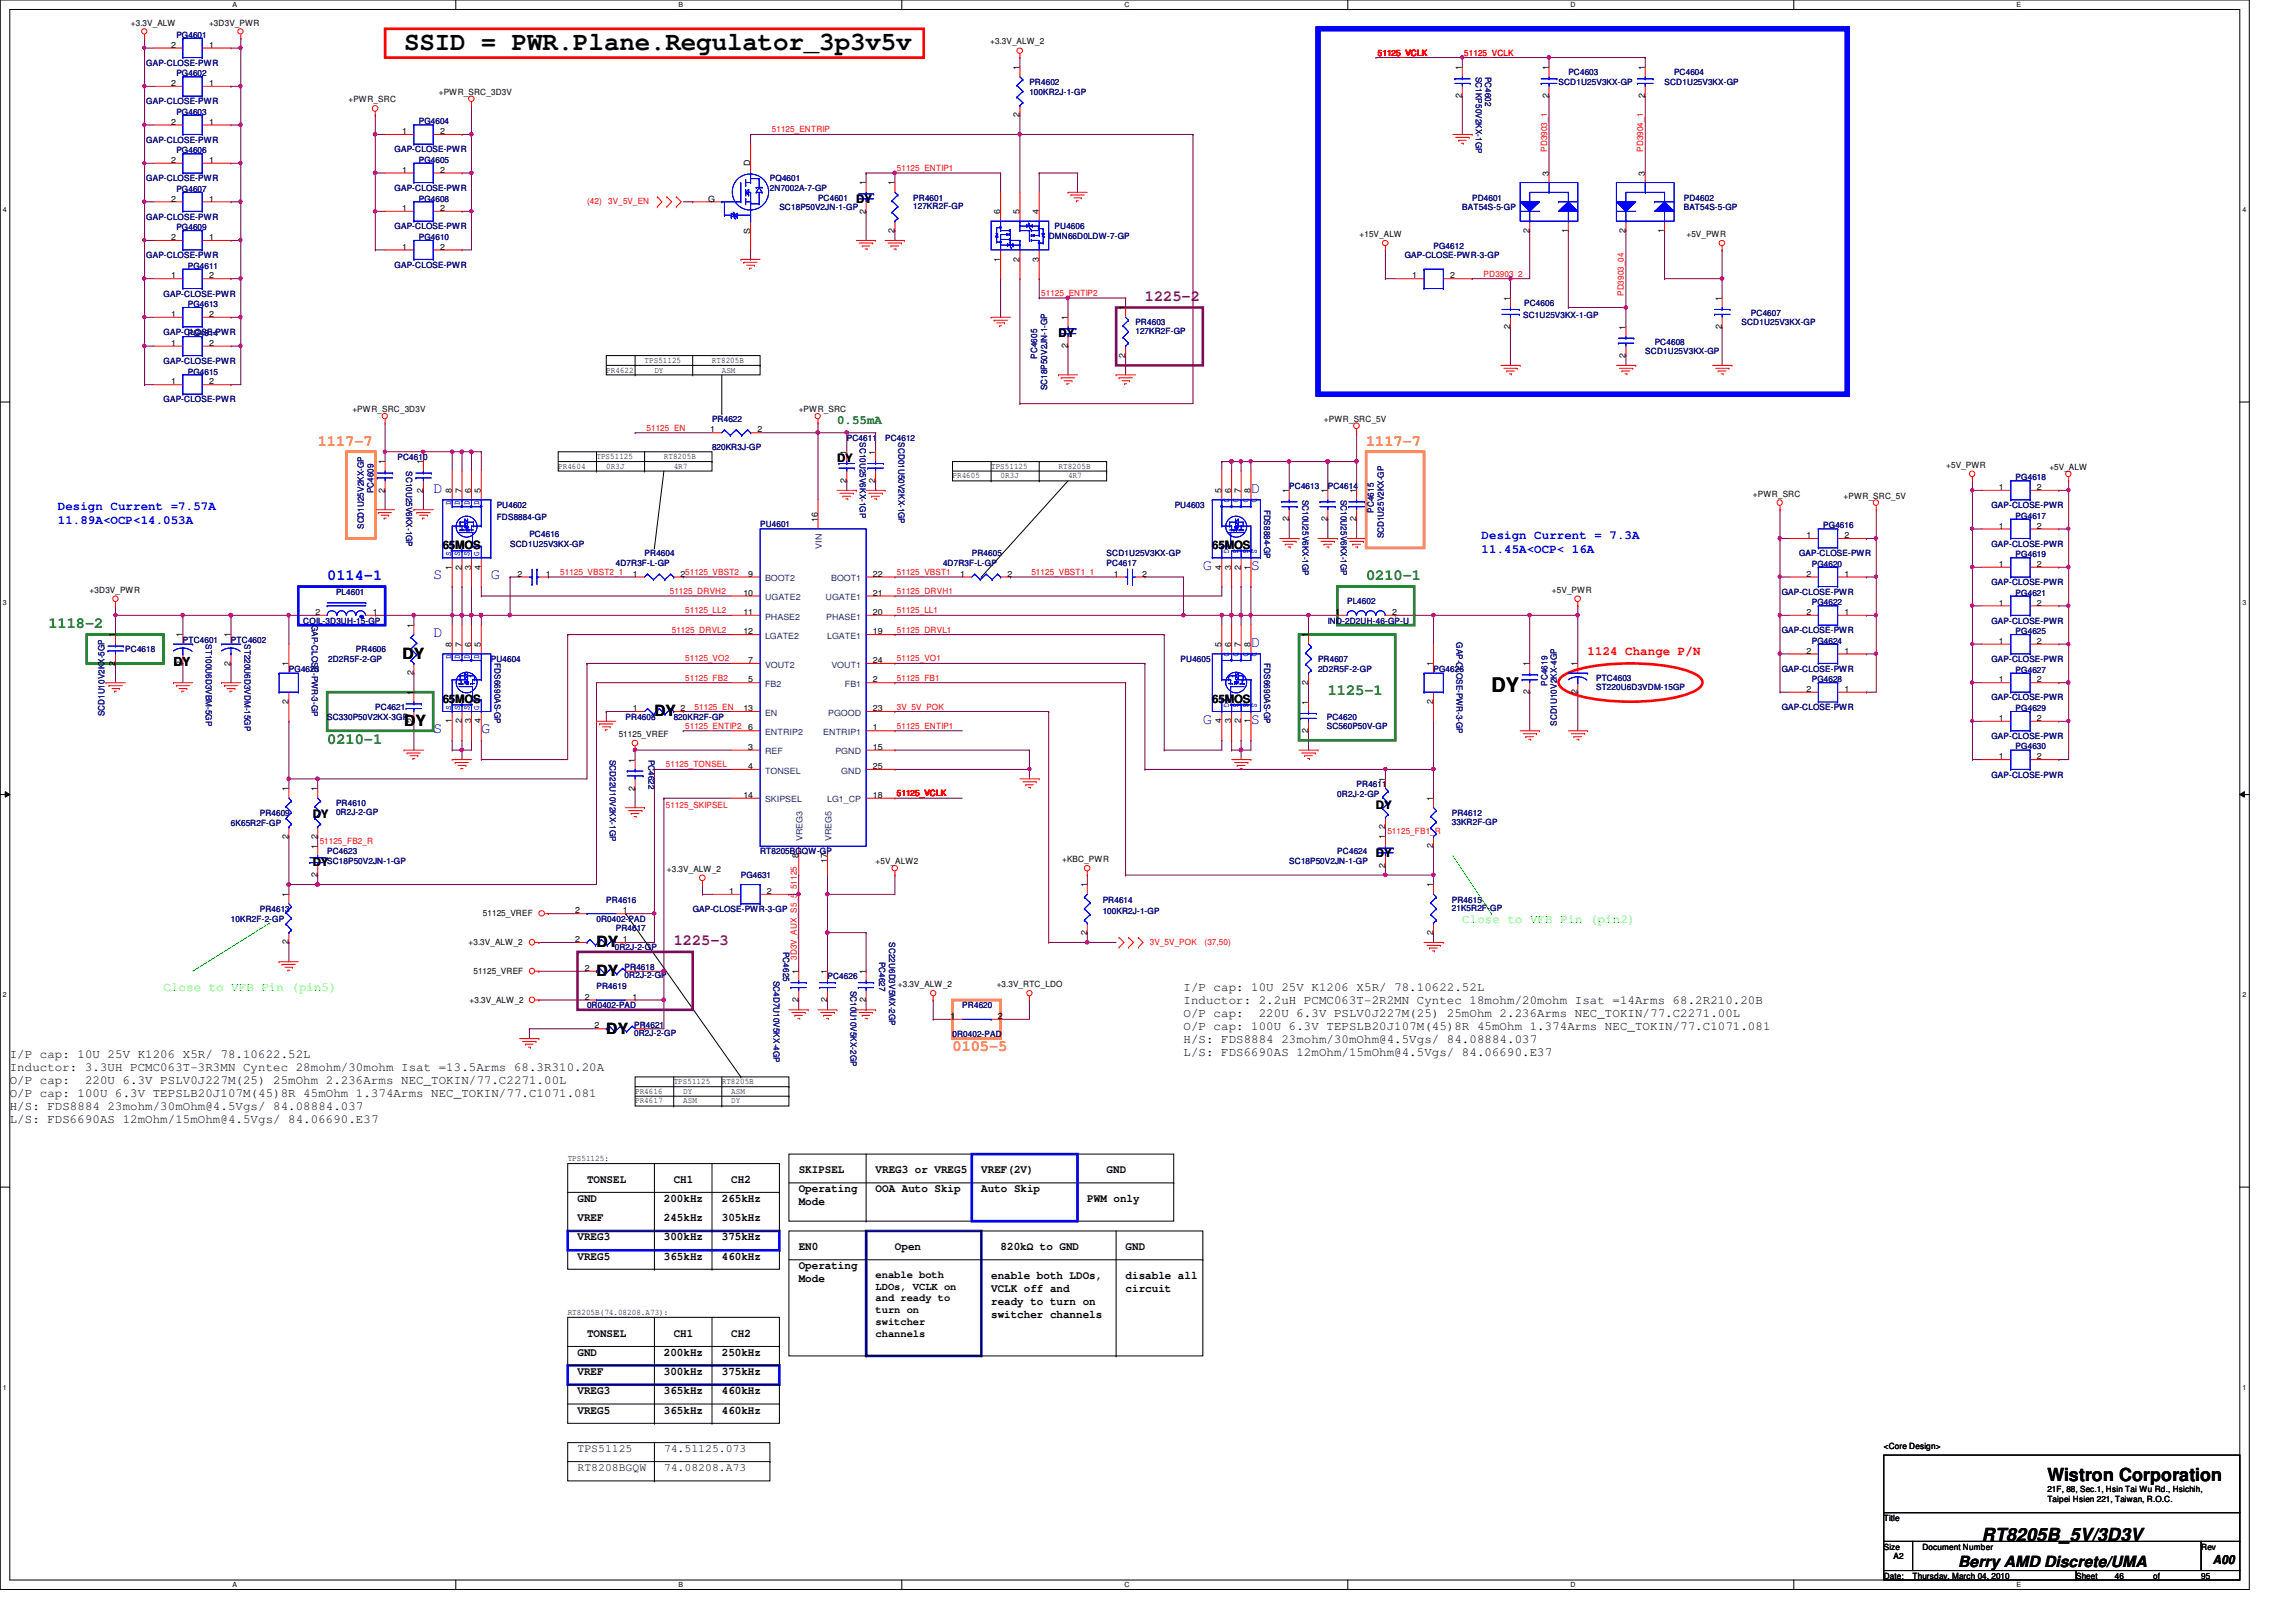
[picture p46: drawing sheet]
<svg xmlns="http://www.w3.org/2000/svg" width="297mm" height="210mm" viewBox="0 0 297 210" stroke-linecap="round" stroke-linejoin="round" font-family="sans-serif">
<defs><g id="words">
<text font-size="3.3" x="52.3" y="6.5">SSID = PWR.Plane.Regulator_3p3v5v</text>
<text font-size="2.6" x="193" y="89.5">DY</text>
<g font-size="2.3">
<text x="264.9" y="191.7">Wistron Corporation</text>
<text x="256.4" y="199.4">RT8205B_5V/3D3V</text>
</g>
<g font-size="2" fill="#800080">
<text x="148.1" y="39">1225-2</text>
<text x="87.2" y="122.3">1225-3</text>
</g>
<g font-size="2" fill="#ff8000">
<text x="41.1" y="57.7">1117-7</text>
<text x="176.7" y="57.7">1117-7</text>
<text x="123.2" y="136.1">0105-5</text>
</g>
<g font-size="2" fill="#00f">
<text x="56" y="63.8">D</text>
<text x="161.8" y="63.8">D</text>
<text x="42.3" y="75.1">0114-1</text>
<text x="56" y="75">S</text>
<text x="63.5" y="75">G</text>
<text x="155.6" y="73.7">G</text>
<text x="161.8" y="73.7">S</text>
<text x="56" y="82.5">D</text>
<text x="161.8" y="83.7">D</text>
<text x="56" y="94.9">S</text>
<text x="62.3" y="94.9">G</text>
<text x="155.6" y="93.6">G</text>
<text x="161.8" y="93.6">S</text>
</g>
<g font-size="2" fill="#008000">
<text x="176.7" y="75.1">0210-1</text>
<text x="6.3" y="81.3">1118-2</text>
<text x="171.8" y="90">1125-1</text>
<text x="42.3" y="96.2">0210-1</text>
</g>
<g font-size="2">
<text x="52.1" y="85.2">DY</text>
<text x="52.3" y="93.9">DY</text>
<text x="84.7" y="92.7">DY</text>
<text x="77.2" y="122.6">DY</text>
<text x="77.2" y="126.3">DY</text>
<text x="78.4" y="133.8">DY</text>
<text x="253.3" y="202.7">Berry AMD Discrete/UMA</text>
</g>
<text font-size="1.6" fill="#008000" x="108.3" y="54.9">0.55mA</text>
<g font-size="1.6" fill="#00f">
<text x="7.5" y="66">Design Current =7.57A</text>
<text x="7.5" y="67.9">11.89A&lt;OCP&lt;14.053A</text>
<text x="191.7" y="69.8">Design Current = 7.3A</text>
<text x="191.7" y="71.6">11.45A&lt;OCP&lt; 16A</text>
</g>
<g font-size="1.6">
<text x="22.4" y="86.1">DY</text>
<text x="153.1" y="128.2">I/P cap: 10U 25V K1206 X5R/ 78.10622.52L</text>
<text x="153.1" y="129.9">Inductor: 2.2uH PCMC063T-2R2MN Cyntec 18mohm/20mohm Isat =14Arms 68.2R210.20B</text>
<text x="153.1" y="131.6">O/P cap:</text>
<text x="162.9" y="131.6">220U 6.3V PSLV0J227M(25) 25mOhm 2.236Arms NEC_TOKIN/77.C2271.00L</text>
<text x="1.3" y="136.9">I/P cap: 10U 25V K1206 X5R/ 78.10622.52L</text>
<text x="153.1" y="133.3">O/P cap: 100U 6.3V TEPSLB20J107M(45)8R 45mOhm 1.374Arms NEC_TOKIN/77.C1071.081</text>
<text x="153.1" y="135">H/S: FDS8884 23mohm/30mOhm@4.5Vgs/ 84.08884.037</text>
<text x="153.1" y="136.7">L/S: FDS6690AS 12mOhm/15mOhm@4.5Vgs/ 84.06690.E37</text>
<text x="1.3" y="138.6">Inductor: 3.3UH PCMC063T-3R3MN Cyntec 28mohm/30mohm Isat =13.5Arms 68.3R310.20A</text>
<text x="1.3" y="140.3">O/P cap:</text>
<text x="1.3" y="142">O/P cap: 100U 6.3V TEPSLB20J107M(45)8R 45mOhm 1.374Arms NEC_TOKIN/77.C1071.081</text>
<text x="1.3" y="143.7">H/S: FDS8884 23mohm/30mOhm@4.5Vgs/ 84.08884.037</text>
<text x="11" y="140.3">220U 6.3V PSLV0J227M(25) 25mOhm 2.236Arms NEC_TOKIN/77.C2271.00L</text>
<text x="1.3" y="145.4">L/S: FDS6690AS 12mOhm/15mOhm@4.5Vgs/ 84.06690.E37</text>
<text x="286.3" y="202.4">A00</text>
</g>
<text font-size="1.6" fill="#f00" x="205.4" y="84.7">1124 Change P/N</text>
<g font-size="1.6" fill="#0f0">
<text x="189.2" y="119.5">Close to VFB Pin (pin2)</text>
<text x="21.2" y="128.2">Close to VFB Pin (pin5)</text>
</g>
<g font-size="1.5">
<text x="110.8" y="26.2">DY</text>
<text x="136.9" y="43.6">DY</text>
<text x="108.3" y="59.8">DY</text>
<text x="57.3" y="71">65MOS</text>
<text x="156.8" y="71">65MOS</text>
<text x="57.3" y="90.9">65MOS</text>
<text x="156.8" y="90.9">65MOS</text>
<text x="40.5" y="105.9">DY</text>
<text x="178" y="104.6">DY</text>
<text x="40.5" y="112.1">DY</text>
<text x="178" y="110.9">DY</text>
<text x="74.7" y="155.5">GND</text>
<text x="75.9" y="153">TONSEL</text>
<text x="85.9" y="155.5">200kHz</text>
<text x="87.2" y="153">CH1</text>
<text x="93.4" y="155.5">265kHz</text>
<text x="94.6" y="153">CH2</text>
<text x="103.3" y="151.8">SKIPSEL</text>
<text x="103.3" y="154.3">Operating</text>
<text x="103.3" y="156">Mode</text>
<text x="113.3" y="151.8">VREG3 or VREG5</text>
<text x="113.3" y="154.3">OOA Auto Skip</text>
<text x="127" y="151.8">VREF(2V)</text>
<text x="127" y="154.3">Auto Skip</text>
<text x="140.7" y="155.5">PWM only</text>
<text x="143.2" y="151.8">GND</text>
<text x="74.7" y="158">VREF</text>
<text x="74.7" y="160.5">VREG3</text>
<text x="85.9" y="158">245kHz</text>
<text x="85.9" y="160.5">300kHz</text>
<text x="93.4" y="158">305kHz</text>
<text x="93.4" y="160.5">375kHz</text>
<text x="103.3" y="161.8">EN0</text>
<text x="115.8" y="161.8">Open</text>
<text x="129.5" y="161.8">820kΩ to GND</text>
<text x="145.6" y="161.8">GND</text>
<text x="74.7" y="163">VREG5</text>
<text x="85.9" y="163">365kHz</text>
<text x="93.4" y="163">460kHz</text>
<text x="103.3" y="164.3">Operating</text>
<text x="103.3" y="165.9">Mode</text>
<text x="128.2" y="165.5">enable both LDOs,</text>
<text x="128.2" y="167.2">VCLK off and</text>
<text x="145.6" y="165.5">disable all</text>
<text x="145.6" y="167.2">circuit</text>
<text x="75.9" y="173">TONSEL</text>
<text x="87.2" y="173">CH1</text>
<text x="94.6" y="173">CH2</text>
<text x="128.2" y="168.9">ready to turn on</text>
<text x="128.2" y="170.6">switcher channels</text>
<text x="74.7" y="177.9">VREF</text>
<text x="74.7" y="175.5">GND</text>
<text x="85.9" y="175.5">200kHz</text>
<text x="85.9" y="177.9">300kHz</text>
<text x="93.4" y="175.5">250kHz</text>
<text x="93.4" y="177.9">375kHz</text>
<text x="74.7" y="180.4">VREG3</text>
<text x="74.7" y="182.9">VREG5</text>
<text x="85.9" y="182.9">365kHz</text>
<text x="85.9" y="180.4">365kHz</text>
<text x="93.4" y="182.9">460kHz</text>
<text x="93.4" y="180.4">460kHz</text>
<text x="74.7" y="187.9">TPS51125</text>
<text x="74.7" y="190.4">RT8208BGQW</text>
<text x="85.9" y="187.9">74.51125.073</text>
<text x="85.9" y="190.4">74.08208.A73</text>
</g>
<g font-size="1.4">
<text x="113.3" y="165.4">enable both</text>
<text x="113.3" y="166.9">LDOs, VCLK on</text>
<text x="113.3" y="168.4">and ready to</text>
<text x="113.3" y="169.9">turn on</text>
<text x="113.3" y="171.4">switcher</text>
<text x="113.3" y="173">channels</text>
</g>
<g font-size="1.1">
<text x="16.9" y="3.3">+3.3V_ALW</text>
<text x="27" y="3.3">+3D3V_PWR</text>
<text x="128.1" y="5.8">+3.3V_ALW_2</text>
<text x="22.1" y="11.1">2</text>
<text x="22.1" y="6.2">2</text>
<text x="27" y="11.1">1</text>
<text x="27" y="6.2">1</text>
<text x="131.9" y="9.1" transform="rotate(-90 131.9 9.1)">1</text>
<text x="189.1" y="9.1" transform="rotate(-90 189.1 9.1)">1</text>
<text x="200.4" y="9.1" transform="rotate(-90 200.4 9.1)">1</text>
<text x="212.8" y="9.1" transform="rotate(-90 212.8 9.1)">1</text>
<text x="22.1" y="16.1">2</text>
<text x="27" y="16.1">1</text>
<text x="45.1" y="13.3">+PWR_SRC</text>
<text x="52" y="17.4">1</text>
<text x="56.8" y="12.2">+PWR_SRC_3D3V</text>
<text x="56.9" y="17.4">2</text>
<text x="131.9" y="15.2" transform="rotate(-90 131.9 15.2)">2</text>
<text x="189.1" y="12.7" transform="rotate(-90 189.1 12.7)">2</text>
<text x="200.4" y="12.7" transform="rotate(-90 200.4 12.7)">2</text>
<text x="212.8" y="12.7" transform="rotate(-90 212.8 12.7)">2</text>
<text x="22.1" y="21.1">2</text>
<text x="27" y="21.1">1</text>
<text x="52" y="22.4">1</text>
<text x="56.9" y="22.4">2</text>
<text x="97.1" y="21.5" transform="rotate(-90 97.1 21.5)">D</text>
<text x="200.4" y="22.7" transform="rotate(-90 200.4 22.7)">3</text>
<text x="212.8" y="22.7" transform="rotate(-90 212.8 22.7)">3</text>
<text x="22.1" y="26.1">2</text>
<text x="27" y="26.1">1</text>
<text x="52" y="27.3">1</text>
<text x="56.9" y="27.3">2</text>
<text x="91.6" y="26.1">G</text>
<text x="112" y="27.6" transform="rotate(-90 112 27.6)">2</text>
<text x="112" y="24" transform="rotate(-90 112 24)">1</text>
<text x="115.7" y="24" transform="rotate(-90 115.7 24)">1</text>
<text x="129.4" y="27.7" transform="rotate(-90 129.4 27.7)">6</text>
<text x="131.9" y="27.7" transform="rotate(-90 131.9 27.7)">5</text>
<text x="134.4" y="27.7" transform="rotate(-90 134.4 27.7)">4</text>
<text x="22.1" y="31.1">2</text>
<text x="27" y="31.1">1</text>
<text x="52" y="32.3">1</text>
<text x="56.9" y="32.3">2</text>
<text x="97.1" y="30.3" transform="rotate(-90 97.1 30.3)">S</text>
<text x="115.7" y="30.1" transform="rotate(-90 115.7 30.1)">2</text>
<text x="129.4" y="33.9" transform="rotate(-90 129.4 33.9)">1</text>
<text x="131.9" y="33.9" transform="rotate(-90 131.9 33.9)">2</text>
<text x="134.4" y="33.9" transform="rotate(-90 134.4 33.9)">3</text>
<text x="175.9" y="30.6">+15V_ALW</text>
<text x="197.9" y="30.1" transform="rotate(-90 197.9 30.1)">2</text>
<text x="202.9" y="30.1" transform="rotate(-90 202.9 30.1)">1</text>
<text x="210.3" y="30.1" transform="rotate(-90 210.3 30.1)">2</text>
<text x="215.3" y="30.1" transform="rotate(-90 215.3 30.1)">1</text>
<text x="218.2" y="30.6">+5V_PWR</text>
<text x="22.1" y="36">1</text>
<text x="22.1" y="41">1</text>
<text x="27" y="36">2</text>
<text x="27" y="41">2</text>
<text x="138.1" y="41.4" transform="rotate(-90 138.1 41.4)">1</text>
<text x="145.6" y="40.2" transform="rotate(-90 145.6 40.2)">1</text>
<text x="182.7" y="36">1</text>
<text x="187.6" y="36">2</text>
<text x="195.4" y="38.9" transform="rotate(-90 195.4 38.9)">1</text>
<text x="222.8" y="38.9" transform="rotate(-90 222.8 38.9)">1</text>
<text x="22.1" y="44.7">1</text>
<text x="27" y="44.7">2</text>
<text x="83.4" y="46.9">TPS51125</text>
<text x="92.1" y="46.9">RT8205B</text>
<text x="138.1" y="45.1" transform="rotate(-90 138.1 45.1)">2</text>
<text x="145.6" y="46.3" transform="rotate(-90 145.6 46.3)">2</text>
<text x="195.4" y="42.6" transform="rotate(-90 195.4 42.6)">2</text>
<text x="210.3" y="46.3" transform="rotate(-90 210.3 46.3)">2</text>
<text x="210.3" y="42.7" transform="rotate(-90 210.3 42.7)">1</text>
<text x="222.8" y="42.6" transform="rotate(-90 222.8 42.6)">2</text>
<text x="22.1" y="49.7">1</text>
<text x="27" y="49.7">2</text>
<text x="45.6" y="53.3">+PWR_SRC_3D3V</text>
<text x="78.4" y="48.2">PR4622</text>
<text x="84.7" y="48.2">DY</text>
<text x="93.4" y="48.2">ASM</text>
<text x="103.3" y="53.3">+PWR_SRC</text>
<text x="77.2" y="59.4">TPS51125</text>
<text x="85.9" y="59.4">RT8205B</text>
<text x="91.9" y="56">1</text>
<text x="98" y="56">2</text>
<text x="109.5" y="58.8" transform="rotate(-90 109.5 58.8)">1</text>
<text x="113.2" y="58.8" transform="rotate(-90 113.2 58.8)">1</text>
<text x="171.3" y="54.6">+PWR_SRC_5V</text>
<text x="49.8" y="63.8" transform="rotate(-90 49.8 63.8)">2</text>
<text x="49.8" y="60.1" transform="rotate(-90 49.8 60.1)">1</text>
<text x="54.7" y="63.8" transform="rotate(-90 54.7 63.8)">2</text>
<text x="54.7" y="60.1" transform="rotate(-90 54.7 60.1)">1</text>
<text x="58.5" y="63.8" transform="rotate(-90 58.5 63.8)">8</text>
<text x="59.7" y="63.8" transform="rotate(-90 59.7 63.8)">7</text>
<text x="61" y="63.8" transform="rotate(-90 61 63.8)">6</text>
<text x="62.2" y="63.8" transform="rotate(-90 62.2 63.8)">5</text>
<text x="72.2" y="60.7">PR4604</text>
<text x="78.4" y="60.7">0R3J</text>
<text x="87.2" y="60.7">4R7</text>
<text x="109.5" y="62.5" transform="rotate(-90 109.5 62.5)">2</text>
<text x="113.2" y="62.5" transform="rotate(-90 113.2 62.5)">2</text>
<text x="123.2" y="61.9">PR4605</text>
<text x="128.2" y="60.7">TPS51125</text>
<text x="129.5" y="61.9">0R3J</text>
<text x="136.9" y="60.7">RT8205B</text>
<text x="138.2" y="61.9">4R7</text>
<text x="158" y="63.8" transform="rotate(-90 158 63.8)">5</text>
<text x="159.3" y="63.8" transform="rotate(-90 159.3 63.8)">6</text>
<text x="160.5" y="63.8" transform="rotate(-90 160.5 63.8)">7</text>
<text x="161.8" y="63.8" transform="rotate(-90 161.8 63.8)">8</text>
<text x="166.7" y="63.8" transform="rotate(-90 166.7 63.8)">1</text>
<text x="171.7" y="63.8" transform="rotate(-90 171.7 63.8)">1</text>
<text x="175.5" y="63.8" transform="rotate(-90 175.5 63.8)">1</text>
<text x="226.8" y="64.3">+PWR_SRC</text>
<text x="238.5" y="64.5">+PWR_SRC_5V</text>
<text x="251.8" y="60.5">+5V_PWR</text>
<text x="258.6" y="63.4">1</text>
<text x="263.5" y="63.4">2</text>
<text x="265.1" y="60.8">+5V_ALW</text>
<text x="105.8" y="67.6" transform="rotate(-90 105.8 67.6)">16</text>
<text x="166.7" y="67.5" transform="rotate(-90 166.7 67.5)">2</text>
<text x="171.7" y="67.5" transform="rotate(-90 171.7 67.5)">2</text>
<text x="175.5" y="67.5" transform="rotate(-90 175.5 67.5)">2</text>
<text x="233.7" y="69.6">1</text>
<text x="238.6" y="69.6">2</text>
<text x="258.6" y="68.4">1</text>
<text x="263.5" y="68.4">2</text>
<text x="11.6" y="76.7">+3D3V_PWR</text>
<text x="58.5" y="73.7" transform="rotate(-90 58.5 73.7)">1</text>
<text x="59.7" y="73.7" transform="rotate(-90 59.7 73.7)">2</text>
<text x="61" y="73.7" transform="rotate(-90 61 73.7)">3</text>
<text x="62.2" y="73.7" transform="rotate(-90 62.2 73.7)">4</text>
<text x="67" y="74.6">2</text>
<text x="70.6" y="74.6">1</text>
<text x="81.9" y="74.6">1</text>
<text x="88" y="74.6">251125_VBST2</text>
<text x="96.2" y="77.1">10</text>
<text x="96.8" y="74.6">9</text>
<text x="112.9" y="77.1">21</text>
<text x="112.9" y="74.6">22</text>
<text x="124.2" y="74.6">1</text>
<text x="130.3" y="74.6">2</text>
<text x="144.1" y="74.6">1</text>
<text x="147.8" y="74.6">2</text>
<text x="158" y="73.7" transform="rotate(-90 158 73.7)">4</text>
<text x="159.3" y="73.7" transform="rotate(-90 159.3 73.7)">3</text>
<text x="160.5" y="73.7" transform="rotate(-90 160.5 73.7)">2</text>
<text x="161.8" y="73.7" transform="rotate(-90 161.8 73.7)">1</text>
<text x="200.8" y="76.7">+5V_PWR</text>
<text x="233.7" y="74.6">2</text>
<text x="238.6" y="74.6">1</text>
<text x="258.6" y="73.4">1</text>
<text x="263.5" y="73.4">2</text>
<text x="14.9" y="82.5" transform="rotate(-90 14.9 82.5)">1</text>
<text x="23.6" y="82.5" transform="rotate(-90 23.6 82.5)">1</text>
<text x="29.8" y="82.5" transform="rotate(-90 29.8 82.5)">1</text>
<text x="40.8" y="79.6">2</text>
<text x="48.2" y="79.6">1</text>
<text x="53.5" y="81.2" transform="rotate(-90 53.5 81.2)">1</text>
<text x="58.5" y="83.7" transform="rotate(-90 58.5 83.7)">8</text>
<text x="59.7" y="83.7" transform="rotate(-90 59.7 83.7)">7</text>
<text x="61" y="83.7" transform="rotate(-90 61 83.7)">6</text>
<text x="62.2" y="83.7" transform="rotate(-90 62.2 83.7)">5</text>
<text x="96.2" y="79.6">11</text>
<text x="96.2" y="82.1">12</text>
<text x="112.9" y="79.6">20</text>
<text x="112.9" y="82.1">19</text>
<text x="158" y="83.7" transform="rotate(-90 158 83.7)">5</text>
<text x="159.3" y="83.7" transform="rotate(-90 159.3 83.7)">6</text>
<text x="160.5" y="83.7" transform="rotate(-90 160.5 83.7)">7</text>
<text x="161.8" y="83.7" transform="rotate(-90 161.8 83.7)">8</text>
<text x="169.2" y="82.5" transform="rotate(-90 169.2 82.5)">1</text>
<text x="172.8" y="79.6">1</text>
<text x="180.1" y="79.6">2</text>
<text x="233.7" y="79.6">2</text>
<text x="238.6" y="79.6">1</text>
<text x="258.6" y="83.3">1</text>
<text x="258.6" y="78.4">1</text>
<text x="263.5" y="83.3">2</text>
<text x="263.5" y="78.4">2</text>
<text x="14.9" y="86.1" transform="rotate(-90 14.9 86.1)">2</text>
<text x="23.6" y="86.1" transform="rotate(-90 23.6 86.1)">2</text>
<text x="29.8" y="86.1" transform="rotate(-90 29.8 86.1)">2</text>
<text x="37.3" y="86.2" transform="rotate(-90 37.3 86.2)">1</text>
<text x="53.5" y="90" transform="rotate(-90 53.5 90)">1</text>
<text x="53.5" y="87.4" transform="rotate(-90 53.5 87.4)">2</text>
<text x="96.8" y="85.8">7</text>
<text x="96.8" y="88.3">5</text>
<text x="112.9" y="88.3">2</text>
<text x="112.9" y="85.8">24</text>
<text x="169.2" y="88.6" transform="rotate(-90 169.2 88.6)">2</text>
<text x="185.4" y="86.2" transform="rotate(-90 185.4 86.2)">1</text>
<text x="197.9" y="89.9" transform="rotate(-90 197.9 89.9)">2</text>
<text x="197.9" y="86.2" transform="rotate(-90 197.9 86.2)">1</text>
<text x="204.1" y="89.9" transform="rotate(-90 204.1 89.9)">2</text>
<text x="204.1" y="86.2" transform="rotate(-90 204.1 86.2)">1</text>
<text x="233.7" y="84.6">2</text>
<text x="233.7" y="89.5">2</text>
<text x="238.6" y="84.6">1</text>
<text x="238.6" y="89.5">1</text>
<text x="258.6" y="88.3">1</text>
<text x="263.5" y="88.3">2</text>
<text x="37.3" y="91.1" transform="rotate(-90 37.3 91.1)">2</text>
<text x="53.5" y="93.6" transform="rotate(-90 53.5 93.6)">2</text>
<text x="58.5" y="93.6" transform="rotate(-90 58.5 93.6)">1</text>
<text x="59.7" y="93.6" transform="rotate(-90 59.7 93.6)">2</text>
<text x="61" y="93.6" transform="rotate(-90 61 93.6)">3</text>
<text x="62.2" y="93.6" transform="rotate(-90 62.2 93.6)">4</text>
<text x="80" y="95.4">51125_VREF</text>
<text x="81.9" y="92">1</text>
<text x="88" y="92">2</text>
<text x="96.2" y="92">13</text>
<text x="96.8" y="94.5">6</text>
<text x="112.9" y="94.5">1</text>
<text x="112.9" y="92">23</text>
<text x="158" y="93.6" transform="rotate(-90 158 93.6)">4</text>
<text x="159.3" y="93.6" transform="rotate(-90 159.3 93.6)">3</text>
<text x="160.5" y="93.6" transform="rotate(-90 160.5 93.6)">2</text>
<text x="161.8" y="93.6" transform="rotate(-90 161.8 93.6)">1</text>
<text x="169.2" y="94.9" transform="rotate(-90 169.2 94.9)">2</text>
<text x="169.2" y="91.2" transform="rotate(-90 169.2 91.2)">1</text>
<text x="185.4" y="91.1" transform="rotate(-90 185.4 91.1)">2</text>
<text x="258.6" y="93.3">1</text>
<text x="263.5" y="93.3">2</text>
<text x="82.1" y="98.7" transform="rotate(-90 82.1 98.7)">1</text>
<text x="96.8" y="97">3</text>
<text x="96.8" y="99.5">4</text>
<text x="112.9" y="99.5">25</text>
<text x="112.9" y="97">15</text>
<text x="179.2" y="101.1" transform="rotate(-90 179.2 101.1)">1</text>
<text x="258.6" y="98.3">1</text>
<text x="263.5" y="98.3">2</text>
<text x="37.3" y="102.4" transform="rotate(-90 37.3 102.4)">1</text>
<text x="41.1" y="102.4" transform="rotate(-90 41.1 102.4)">1</text>
<text x="82.1" y="102.3" transform="rotate(-90 82.1 102.3)">2</text>
<text x="96.2" y="103.3">14</text>
<text x="112.9" y="103.3">18</text>
<text x="179.2" y="107.3" transform="rotate(-90 179.2 107.3)">2</text>
<text x="185.4" y="103.6" transform="rotate(-90 185.4 103.6)">1</text>
<text x="37.3" y="108.5" transform="rotate(-90 37.3 108.5)">2</text>
<text x="41.1" y="113.5" transform="rotate(-90 41.1 113.5)">2</text>
<text x="41.1" y="109.9" transform="rotate(-90 41.1 109.9)">1</text>
<text x="41.1" y="108.5" transform="rotate(-90 41.1 108.5)">2</text>
<text x="86.3" y="112.8">+3.3V_ALW_2</text>
<text x="103.3" y="111" transform="rotate(-90 103.3 111)">8</text>
<text x="107" y="111.7" transform="rotate(-90 107 111.7)">17</text>
<text x="113.3" y="111.8">+5V_ALW2</text>
<text x="137.4" y="111.5">+KBC_PWR</text>
<text x="179.2" y="112.3" transform="rotate(-90 179.2 112.3)">2</text>
<text x="179.2" y="108.6" transform="rotate(-90 179.2 108.6)">1</text>
<text x="185.4" y="109.8" transform="rotate(-90 185.4 109.8)">2</text>
<text x="37.3" y="116.1" transform="rotate(-90 37.3 116.1)">1</text>
<text x="62.5" y="118.5">51125_VREF</text>
<text x="74.4" y="118.2">2</text>
<text x="80.6" y="118.2">1</text>
<text x="94.3" y="115.7">1</text>
<text x="99.2" y="115.7">2</text>
<text x="140.6" y="114.9" transform="rotate(-90 140.6 114.9)">1</text>
<text x="185.4" y="114.9" transform="rotate(-90 185.4 114.9)">1</text>
<text x="37.3" y="122.2" transform="rotate(-90 37.3 122.2)">2</text>
<text x="60.6" y="122.3">+3.3V_ALW_2</text>
<text x="61.3" y="126">51125_VREF</text>
<text x="74.4" y="121.9">2</text>
<text x="75.6" y="125.6">2</text>
<text x="80.6" y="121.9">1</text>
<text x="81.8" y="125.6">1</text>
<text x="140.6" y="121" transform="rotate(-90 140.6 121)">2</text>
<text x="185.4" y="121" transform="rotate(-90 185.4 121)">2</text>
<text x="60.7" y="129.8">+3.3V_ALW_2</text>
<text x="75.6" y="129.4">2</text>
<text x="81.8" y="129.4">1</text>
<text x="103.3" y="129.7" transform="rotate(-90 103.3 129.7)">2</text>
<text x="103.3" y="126" transform="rotate(-90 103.3 126)">1</text>
<text x="107" y="129.7" transform="rotate(-90 107 129.7)">2</text>
<text x="107" y="126" transform="rotate(-90 107 126)">1</text>
<text x="112" y="129.7" transform="rotate(-90 112 129.7)">2</text>
<text x="112" y="126" transform="rotate(-90 112 126)">1</text>
<text x="116.2" y="127.8">+3.3V_ALW_2</text>
<text x="123" y="131.9">1</text>
<text x="128.9" y="127.8">+3.3V_RTC_LDO</text>
<text x="129.1" y="131.9">2</text>
<text x="76.9" y="133.1">2</text>
<text x="83.1" y="133.1">1</text>
<text x="82.2" y="141.6">PR4616</text>
<text x="82.2" y="142.8">PR4617</text>
<text x="87.2" y="140.3">TPS51125</text>
<text x="88.4" y="142.8">ASM</text>
<text x="88.4" y="141.6">DY</text>
<text x="93.4" y="140.3">RT8205B</text>
<text x="94.6" y="142.8">DY</text>
<text x="94.6" y="141.6">ASM</text>
<text x="73.4" y="150.3">TPS51125:</text>
<text x="73.4" y="170.2">RT8205B(74.08208.A73):</text>
<text x="243.7" y="187.5">&lt;Core Design&gt;</text>
<text x="243.7" y="196.8">Title</text>
<text x="264.9" y="193.1">21F, 88, Sec.1, Hsin Tai Wu Rd., Hsichih,</text>
<text x="264.9" y="194.4">Taipei Hsien 221, Taiwan, R.O.C.</text>
<text x="243.7" y="200.5">Size</text>
<text x="245" y="201.8">A2</text>
<text x="248.7" y="200.5">Document Number</text>
<text x="284.8" y="200.5">Rev</text>
<text x="243.7" y="204.3">Date:</text>
<text x="247.4" y="204.3">Thursday, March 04, 2010</text>
<text x="268.6" y="204.3">Sheet</text>
<text x="273.6" y="204.3">46</text>
<text x="278.5" y="204.3">of</text>
<text x="284.8" y="204.3">95</text>
</g>
<g font-size="1.1" fill="#000080">
<text x="22.8" y="4.9">PG4601</text>
<text x="18.9" y="8.5">GAP-CLOSE-PWR</text>
<text x="22.8" y="9.9">PG4602</text>
<text x="133.2" y="11">PR4602</text>
<text x="190.9" y="9.9" transform="rotate(90 190.9 9.9)">SC1KP50V2KX-1GP</text>
<text x="192.1" y="9.9" transform="rotate(90 192.1 9.9)">PC4602</text>
<text x="201.6" y="11">SCD1U25V3KX-GP</text>
<text x="202.9" y="9.7">PC4603</text>
<text x="215.3" y="11">SCD1U25V3KX-GP</text>
<text x="216.6" y="9.7">PC4604</text>
<text x="18.9" y="13.5">GAP-CLOSE-PWR</text>
<text x="22.8" y="14.9">PG4603</text>
<text x="54.2" y="16.1">PG4604</text>
<text x="133.2" y="12.2">100KR2J-1-GP</text>
<text x="18.9" y="18.5">GAP-CLOSE-PWR</text>
<text x="18.9" y="23.5">GAP-CLOSE-PWR</text>
<text x="22.8" y="19.9">PG4606</text>
<text x="51.1" y="19.7">GAP-CLOSE-PWR</text>
<text x="54.2" y="21.1">PG4605</text>
<text x="99.6" y="23.5">PQ4601</text>
<text x="18.9" y="28.4">GAP-CLOSE-PWR</text>
<text x="22.8" y="24.8">PG4607</text>
<text x="22.8" y="29.8">PG4609</text>
<text x="51.1" y="24.7">GAP-CLOSE-PWR</text>
<text x="51.1" y="29.7">GAP-CLOSE-PWR</text>
<text x="54.2" y="26.1">PG4608</text>
<text x="99.6" y="24.7">2N7002A-7-GP</text>
<text x="100.8" y="27.2">SC18P50V2JN-1-GP</text>
<text x="105.8" y="26">PC4601</text>
<text x="118.1" y="26">PR4601</text>
<text x="118.1" y="27.1">127KR2F-GP</text>
<text x="136.4" y="29.7">PU4606</text>
<text x="189.2" y="27.2">BAT54S-5-GP</text>
<text x="190.5" y="26">PD4601</text>
<text x="217.8" y="26">PD4602</text>
<text x="217.8" y="27.2">BAT54S-5-GP</text>
<text x="18.9" y="33.4">GAP-CLOSE-PWR</text>
<text x="24.3" y="34.8">PG4611</text>
<text x="51.1" y="34.6">GAP-CLOSE-PWR</text>
<text x="54.2" y="31">PG4610</text>
<text x="135.7" y="30.9">DMN66D0LDW-7-GP</text>
<text x="181.7" y="33.4">GAP-CLOSE-PWR-3-GP</text>
<text x="185.5" y="32.2">PG4612</text>
<text x="21.2" y="38.4">GAP-CLOSE-PWR</text>
<text x="24.3" y="39.8">PG4613</text>
<text x="197.1" y="41.1">SC1U25V3KX-1-GP</text>
<text x="197.2" y="39.6">PC4606</text>
<text x="226.5" y="40.9">PC4607</text>
<text x="21.2" y="43.3">GAP-CLOSE-PWR</text>
<text x="21.2" y="47.1">GAP-CLOSE-PWR</text>
<text x="24.3" y="43.5">PG4614</text>
<text x="134.2" y="46.4" transform="rotate(-90 134.2 46.4)">PC4605</text>
<text x="146.9" y="42.1">PR4603</text>
<text x="146.9" y="43.2">127KR2F-GP</text>
<text x="212.8" y="45.8">SCD1U25V3KX-GP</text>
<text x="214.1" y="44.6">PC4608</text>
<text x="225.3" y="42.1">SCD1U25V3KX-GP</text>
<text x="21.2" y="52.1">GAP-CLOSE-PWR</text>
<text x="24.3" y="48.5">PG4615</text>
<text x="135.5" y="50.5" transform="rotate(-90 135.5 50.5)">SC18P50V2JN-1-GP</text>
<text x="51.4" y="59.5">PC4610</text>
<text x="92.1" y="54.6">PR4622</text>
<text x="92.1" y="58.3">820KR3J-GP</text>
<text x="109.6" y="57.1">PC4611</text>
<text x="111.2" y="57.2" transform="rotate(90 111.2 57.2)">SC10U25V6KX-1GP</text>
<text x="114.5" y="57.1">PC4612</text>
<text x="116.2" y="57.2" transform="rotate(90 116.2 57.2)">SCD01U50V2KX-1GP</text>
<text x="48.3" y="63.8" transform="rotate(-90 48.3 63.8)">PC4609</text>
<text x="52.5" y="61" transform="rotate(90 52.5 61)">SC10U25V6KX-1GP</text>
<text x="64.3" y="65.7">PU4602</text>
<text x="152" y="65.7">PU4603</text>
<text x="163.5" y="66" transform="rotate(90 163.5 66)">FDS8884-GP</text>
<text x="166.8" y="63.3">PC4613</text>
<text x="168.5" y="64.7" transform="rotate(90 168.5 64.7)">SC10U25V6KX-1GP</text>
<text x="171.8" y="63.3">PC4614</text>
<text x="173.5" y="64.7" transform="rotate(90 173.5 64.7)">SC10U25V6KX-1GP</text>
<text x="257.6" y="65.7">GAP-CLOSE-PWR</text>
<text x="260.8" y="62.1">PG4618</text>
<text x="47.1" y="68.5" transform="rotate(-90 47.1 68.5)">SCD1U25V2KX-GP</text>
<text x="64.3" y="67.3">FDS8884-GP</text>
<text x="66" y="70.7">SCD1U25V3KX-GP</text>
<text x="68.5" y="69.5">PC4616</text>
<text x="83.4" y="72">PR4604</text>
<text x="98.3" y="68.2">PU4601</text>
<text x="125.7" y="72">PR4605</text>
<text x="143.2" y="72">SCD1U25V3KX-GP</text>
<text x="177.8" y="66.3" transform="rotate(-90 177.8 66.3)">PC4615</text>
<text x="179" y="69.7" transform="rotate(-90 179 69.7)">SCD1U25V2KX-GP</text>
<text x="232.7" y="72">GAP-CLOSE-PWR</text>
<text x="235.9" y="68.4">PG4616</text>
<text x="257.6" y="70.7">GAP-CLOSE-PWR</text>
<text x="260.8" y="67.1">PG4617</text>
<text x="43.5" y="77">PL4601</text>
<text x="79.7" y="73.2">4D7R3F-L-GP</text>
<text x="122" y="73.2">4D7R3F-L-GP</text>
<text x="143.2" y="73.2">PC4617</text>
<text x="230.5" y="77">GAP-CLOSE-PWR</text>
<text x="234.4" y="73.4">PG4620</text>
<text x="257.6" y="75.7">GAP-CLOSE-PWR</text>
<text x="260.8" y="77.1">PG4621</text>
<text x="260.8" y="72.1">PG4619</text>
<text x="23.7" y="83.2">PTC4601</text>
<text x="26.6" y="83.4" transform="rotate(90 26.6 83.4)">ST100U6D3VBM-5GP</text>
<text x="29.9" y="83.2">PTC4602</text>
<text x="31.6" y="83.4" transform="rotate(90 31.6 83.4)">ST220U6D3VDM-15GP</text>
<text x="39.2" y="80.7">COIL-3D3UH-15-GP</text>
<text x="40.3" y="80.9" transform="rotate(90 40.3 80.9)">GAP-CLOSE-PWR-3-GP</text>
<text x="171.8" y="80.7">IND-2D2UH-46-GP-U</text>
<text x="174.3" y="78.2">PL4602</text>
<text x="188.4" y="83.1" transform="rotate(90 188.4 83.1)">GAP-CLOSE-PWR-3-GP</text>
<text x="230.5" y="82">GAP-CLOSE-PWR</text>
<text x="234.4" y="83.3">PG4624</text>
<text x="234.4" y="78.3">PG4622</text>
<text x="257.6" y="80.7">GAP-CLOSE-PWR</text>
<text x="260.8" y="82.1">PG4625</text>
<text x="16.2" y="84.4">PC4618</text>
<text x="37.4" y="86.9">PG4623</text>
<text x="42.5" y="85.7">2D2R5F-2-GP</text>
<text x="46.1" y="84.4">PR4606</text>
<text x="63.5" y="85.7">PU4604</text>
<text x="64" y="85.9" transform="rotate(90 64 85.9)">FDS6690AS-GP</text>
<text x="152.7" y="85.7">PU4605</text>
<text x="163.5" y="85.9" transform="rotate(90 163.5 85.9)">FDS6690AS-GP</text>
<text x="170.5" y="85.7">PR4607</text>
<text x="170.5" y="86.9">2D2R5F-2-GP</text>
<text x="185.5" y="86.9">PG4626</text>
<text x="200.2" y="88.7" transform="rotate(-90 200.2 88.7)">PC4619</text>
<text x="206.5" y="88.2">PTC4603</text>
<text x="206.5" y="89.3">ST220U6D3VDM-15GP</text>
<text x="230.5" y="86.9">GAP-CLOSE-PWR</text>
<text x="234.4" y="88.3">PG4628</text>
<text x="257.6" y="85.7">GAP-CLOSE-PWR</text>
<text x="260.8" y="87">PG4627</text>
<text x="13.5" y="92.7" transform="rotate(-90 13.5 92.7)">SCD1U10V2KX-5GP</text>
<text x="42.3" y="93.1">SC330P50V2KX-3GP</text>
<text x="48.6" y="91.9">PC4621</text>
<text x="80.9" y="93.1">PR4608</text>
<text x="87.2" y="93.1">820KR2F-GP</text>
<text x="171.7" y="93.1">PC4620</text>
<text x="171.7" y="94.3">SC560P50V-GP</text>
<text x="201.4" y="93.9" transform="rotate(-90 201.4 93.9)">SCD1U10V2KX-4GP</text>
<text x="230.5" y="91.9">GAP-CLOSE-PWR</text>
<text x="257.6" y="90.6">GAP-CLOSE-PWR</text>
<text x="257.6" y="95.6">GAP-CLOSE-PWR</text>
<text x="260.8" y="92">PG4629</text>
<text x="78.9" y="98.3" transform="rotate(90 78.9 98.3)">SCD22U10V2KX-1GP</text>
<text x="83.9" y="98.3" transform="rotate(90 83.9 98.3)">PC4622</text>
<text x="175.5" y="101.9">PR4611</text>
<text x="257.6" y="100.6">GAP-CLOSE-PWR</text>
<text x="260.8" y="97">PG4630</text>
<text x="29.9" y="106.8">6K65R2F-GP</text>
<text x="33.6" y="105.6">PR4609</text>
<text x="43.5" y="104.4">PR4610</text>
<text x="43.5" y="105.5">0R2J-2-GP</text>
<text x="173" y="103.1">0R2J-2-GP</text>
<text x="187.8" y="105.6">PR4612</text>
<text x="187.8" y="106.7">33KR2F-GP</text>
<text x="42.3" y="110.6">PC4623</text>
<text x="42.3" y="111.8">SC18P50V2JN-1-GP</text>
<text x="95.8" y="113.7">PG4631</text>
<text x="98.3" y="110.6">RT8205BGQW-GP</text>
<text x="166.8" y="111.8">SC18P50V2JN-1-GP</text>
<text x="173" y="110.6">PC4624</text>
<text x="29.9" y="119.3">10KR2F-2-GP</text>
<text x="33.6" y="118">PR4613</text>
<text x="77.2" y="119.3">0R0402-PAD</text>
<text x="78.4" y="116.8">PR4616</text>
<text x="89.6" y="118">GAP-CLOSE-PWR-3-GP</text>
<text x="142.7" y="116.8">PR4614</text>
<text x="142.7" y="118.3">100KR2J-1-GP</text>
<text x="187.8" y="116.8">PR4615</text>
<text x="187.8" y="117.9">21K5R2F-GP</text>
<text x="79.5" y="122.9">0R2J-2-GP</text>
<text x="79.7" y="120.5">PR4617</text>
<text x="80.8" y="125.5">PR4618</text>
<text x="101.3" y="123.2" transform="rotate(90 101.3 123.2)">PC4625</text>
<text x="113.7" y="124.5" transform="rotate(90 113.7 124.5)">PC4627</text>
<text x="115" y="122" transform="rotate(90 115 122)">SC22U6D3V5MX-2GP</text>
<text x="75.9" y="130.5">0R0402-PAD</text>
<text x="77.2" y="128">PR4619</text>
<text x="80.8" y="126.6">0R2J-2-GP</text>
<text x="100.1" y="126.9" transform="rotate(90 100.1 126.9)">SC4D7U10V5KX-4GP</text>
<text x="107.1" y="126.7">PC4626</text>
<text x="110" y="128.2" transform="rotate(90 110 128.2)">SC10U10V5KX-2GP</text>
<text x="124.5" y="130.5">PR4620</text>
<text x="82" y="133">PR4621</text>
<text x="82" y="134.1">0R2J-2-GP</text>
<text x="123.2" y="134.2">0R0402-PAD</text>
</g>
<g font-size="1.1" fill="#f00">
<text x="178.3" y="7.2">51125_VCLK</text>
<text x="189.4" y="7.2">51125_VCLK</text>
<text x="99.9" y="17.1">51125_ENTRIP</text>
<text x="116" y="22.1">51125_ENTIP1</text>
<text x="200.1" y="19.6" transform="rotate(-90 200.1 19.6)">PD3903_1</text>
<text x="212.6" y="19.6" transform="rotate(-90 212.6 19.6)">PD3904_1</text>
<text x="75.9" y="26.4">(42)</text>
<text x="78.7" y="26.4">3V_5V_EN</text>
<text x="191.9" y="35.8">PD3903_2</text>
<text x="134.7" y="38.3">51125_ENTIP2</text>
<text x="210.1" y="38.3" transform="rotate(-90 210.1 38.3)">PD3903_04</text>
<text x="83.6" y="55.8">51125_EN</text>
<text x="72.5" y="74.4">51125_VBST2_1</text>
<text x="86.7" y="76.9">51125_DRVH2</text>
<text x="116" y="76.9">51125_DRVH1</text>
<text x="116" y="74.4">51125_VBST1</text>
<text x="133.4" y="74.4">51125_VBST1_1</text>
<text x="86.9" y="81.9">51125_DRVL2</text>
<text x="88.6" y="79.4">51125_LL2</text>
<text x="116" y="79.4">51125_LL1</text>
<text x="116" y="81.9">51125_DRVL1</text>
<text x="88.6" y="88.1">51125_FB2</text>
<text x="88.6" y="85.6">51125_VO2</text>
<text x="116" y="88.1">51125_FB1</text>
<text x="116" y="85.6">51125_VO1</text>
<text x="88.6" y="94.3">51125_ENTIP2</text>
<text x="89.9" y="91.8">51125_EN</text>
<text x="116" y="91.8">3V_5V_POK</text>
<text x="116" y="94.3">51125_ENTIP1</text>
<text x="86.1" y="99.3">51125_TONSEL</text>
<text x="86.1" y="104.5">51125_SKIPSEL</text>
<text x="116" y="103">51125_VCLK</text>
<text x="179.5" y="108">51125_FB1_R</text>
<text x="41.4" y="109.3">51125_FB2_R</text>
<text x="103.1" y="124.2" transform="rotate(-90 103.1 124.2)">3D3V_AUX_S5_5_51125</text>
<text x="148.8" y="122.3">3V_5V_POK</text>
<text x="155.8" y="122.3">(37,50)</text>
</g>
<g font-size="1.1" fill="#00f">
<text x="58.4" y="65.3" transform="rotate(-90 58.4 65.3)">D</text>
<text x="59.5" y="65.3" transform="rotate(-90 59.5 65.3)">D</text>
<text x="60.7" y="65.3" transform="rotate(-90 60.7 65.3)">D</text>
<text x="62" y="65.3" transform="rotate(-90 62 65.3)">D</text>
<text x="158.4" y="64.5" transform="rotate(90 158.4 64.5)">D</text>
<text x="159.6" y="64.5" transform="rotate(90 159.6 64.5)">D</text>
<text x="160.9" y="64.5" transform="rotate(90 160.9 64.5)">D</text>
<text x="162" y="64.5" transform="rotate(90 162 64.5)">D</text>
<text x="58.4" y="71.9" transform="rotate(-90 58.4 71.9)">S</text>
<text x="59.5" y="71.9" transform="rotate(-90 59.5 71.9)">S</text>
<text x="60.7" y="71.9" transform="rotate(-90 60.7 71.9)">S</text>
<text x="62" y="71.9" transform="rotate(-90 62 71.9)">G</text>
<text x="158.4" y="71" transform="rotate(90 158.4 71)">G</text>
<text x="159.6" y="71" transform="rotate(90 159.6 71)">S</text>
<text x="160.9" y="71" transform="rotate(90 160.9 71)">S</text>
<text x="162" y="71" transform="rotate(90 162 71)">S</text>
<text x="58.4" y="85.3" transform="rotate(-90 58.4 85.3)">D</text>
<text x="59.5" y="85.3" transform="rotate(-90 59.5 85.3)">D</text>
<text x="60.7" y="85.3" transform="rotate(-90 60.7 85.3)">D</text>
<text x="62" y="85.3" transform="rotate(-90 62 85.3)">D</text>
<text x="158.4" y="84.4" transform="rotate(90 158.4 84.4)">D</text>
<text x="159.6" y="84.4" transform="rotate(90 159.6 84.4)">D</text>
<text x="160.9" y="84.4" transform="rotate(90 160.9 84.4)">D</text>
<text x="162" y="84.4" transform="rotate(90 162 84.4)">D</text>
<text x="58.4" y="91.8" transform="rotate(-90 58.4 91.8)">S</text>
<text x="59.5" y="91.8" transform="rotate(-90 59.5 91.8)">S</text>
<text x="60.7" y="91.8" transform="rotate(-90 60.7 91.8)">S</text>
<text x="62" y="91.8" transform="rotate(-90 62 91.8)">G</text>
<text x="158.4" y="91" transform="rotate(90 158.4 91)">G</text>
<text x="159.6" y="91" transform="rotate(90 159.6 91)">S</text>
<text x="160.9" y="91" transform="rotate(90 160.9 91)">S</text>
<text x="162" y="91" transform="rotate(90 162 91)">S</text>
</g>
<g font-size="1.1" fill="#004080">
<text x="106.3" y="71" transform="rotate(-90 106.3 71)">VIN</text>
<text x="99" y="75.2">BOOT2</text>
<text x="99" y="77.7">UGATE2</text>
<text x="106.8" y="77.7">UGATE1</text>
<text x="107.5" y="75.2">BOOT1</text>
<text x="99" y="80.2">PHASE2</text>
<text x="99" y="82.7">LGATE2</text>
<text x="106.9" y="80.2">PHASE1</text>
<text x="107" y="82.7">LGATE1</text>
<text x="99" y="86.4">VOUT2</text>
<text x="99" y="88.9">FB2</text>
<text x="107.6" y="86.4">VOUT1</text>
<text x="109.3" y="88.9">FB1</text>
<text x="99" y="92.6">EN</text>
<text x="99" y="95.1">ENTRIP2</text>
<text x="106.5" y="95.1">ENTRIP1</text>
<text x="107.1" y="92.6">PGOOD</text>
<text x="99" y="97.6">REF</text>
<text x="99" y="100.1">TONSEL</text>
<text x="108.1" y="97.6">PGND</text>
<text x="108.8" y="100.1">GND</text>
<text x="99" y="103.8">SKIPSEL</text>
<text x="107" y="103.8">LG1_CP</text>
<text x="103.8" y="108.9" transform="rotate(-90 103.8 108.9)">VREG3</text>
<text x="107.6" y="108.9" transform="rotate(-90 107.6 108.9)">VREG5</text>
</g>
<g font-size=".9">
<text x="30.1" y=".9">A</text>
<text x="87.8" y=".9">B</text>
<text x="145.5" y=".9">C</text>
<text x="203.2" y=".9">D</text>
<text x="260.9" y=".9">E</text>
<text x=".4" y="27.4">4</text>
<text x="290.1" y="27.4">4</text>
<text x=".4" y="78.2">3</text>
<text x="290.1" y="78.2">3</text>
<text x=".4" y="129">2</text>
<text x="290.1" y="129">2</text>
<text x=".4" y="179.8">1</text>
<text x="290.1" y="179.8">1</text>
<text x="30.1" y="205.4">A</text>
<text x="87.8" y="205.4">B</text>
<text x="145.5" y="205.4">C</text>
<text x="203.2" y="205.4">D</text>
<text x="260.9" y="205.4">E</text>
</g>
</g></defs>
<path d="M0 0h291v205.7h-291zM1.3 1.2h288.5v203.3h-288.5z" fill="none" stroke="#000" stroke-width=".13"/>
<g fill="#fff">
<path d="M30.1 .1h.5v1h-.5z"/>
<path d="M30.1 204.6h.5v1h-.5z"/>
</g>
<path d="M59 0v1.2M59 204.5v1.2" fill="none" stroke="#000" stroke-width=".13"/>
<g fill="#fff">
<path d="M87.8 .1h.6v1h-.6z"/>
<path d="M87.8 204.6h.6v1h-.6z"/>
</g>
<path d="M116.7 0v1.2M116.7 204.5v1.2" fill="none" stroke="#000" stroke-width=".13"/>
<g fill="#fff">
<path d="M145.5 .1h.6v1h-.6z"/>
<path d="M145.5 204.6h.6v1h-.6z"/>
</g>
<path d="M174.4 0v1.2M174.4 204.5v1.2" fill="none" stroke="#000" stroke-width=".13"/>
<g fill="#fff">
<path d="M203.2 .1h.6v1h-.6z"/>
<path d="M203.2 204.6h.6v1h-.6z"/>
</g>
<path d="M232.1 0v1.2M232.1 204.5v1.2" fill="none" stroke="#000" stroke-width=".13"/>
<g fill="#fff">
<path d="M260.9 .1h.6v1h-.6z"/>
<path d="M260.9 204.6h.6v1h-.6z"/>
<path d="M.4 26.6h.5v1h-.5z"/>
<path d="M290.1 26.6h.5v1h-.5z"/>
<path d="M.4 77.4h.5v1h-.5z"/>
<path d="M290.1 77.4h.5v1h-.5z"/>
</g>
<path d="M0 52h1.3M289.8 52h1.2" fill="none" stroke="#000" stroke-width=".13"/>
<g fill="#fff">
<path d="M.4 128.2h.5v1h-.5z"/>
<path d="M290.1 128.2h.5v1h-.5z"/>
</g>
<path d="M0 102.8h1.3M.7 102.4l.6 .4-.6 .4zM289.8 102.8l.6-.4v.8zM289.8 102.8h1.2" fill="none" stroke="#000" stroke-width=".13"/>
<path d="M.7 102.4l.6 .4-.6 .4zM289.8 102.8l.6-.4v.8z" fill="#000"/>
<g fill="#fff">
<path d="M.4 179h.5v1h-.5z"/>
<path d="M290.1 179h.5v1h-.5z"/>
</g>
<path d="M0 153.6h1.3M289.8 153.6h1.2" fill="none" stroke="#000" stroke-width=".13"/>
<g fill="none" stroke="#800040" stroke-width=".13">
<path d="M200.4 7.5h.1M200.4 12.4h.1M200.4 7.5v1.2M200.4 12.4v10M200.4 7.5h12.4M212.8 12.4h.1M212.8 7.5h.1M212.8 7.5v1.2M212.8 12.4v10M179.2 32.3h.1M179.2 32.3v3.8M195.4 36.1h.1"/>
<path d="M197.9 29.8h.1M197.9 29.8v6.3h-2.5M202.9 29.8h.1M202.9 29.8v10M210.4 39.8h.1M210.4 39.8v2.5M215.3 29.8h.1M215.3 36.1h.1M215.3 29.8v6.3M215.3 36.1h7.5M222.8 32.3h.1M222.8 36.1h.1"/>
<path d="M222.8 32.3v6.3M195.4 42.3h.1M195.4 42.3v5M222.8 42.3h.1M222.8 42.3v5"/>
</g>
<path d="M222.6 35.9h.3l.1 .1-.1 .2-.1 .1-.2-.1z" fill-rule="evenodd" fill="#f0f"/>
<path d="M222.6 35.9h.3l.1 .1-.1 .2-.1 .1-.2-.1z" fill="none" stroke="#f0f" stroke-width=".13"/>
<g fill="none" stroke="#800040" stroke-width=".13">
<path d="M178 7.5h.1M178 7.5h11.2M189.2 12.4h.1M189.2 7.5h.1M189.2 7.5v1.2M189.2 12.4v5M48.6 27.3h.1M48.6 32.3h.1M48.6 22.4h.1M48.6 27.3h1.2M48.6 32.3h1.2M48.6 22.4v4.9"/>
<path d="M59.8 27.3h.1M59.8 27.3h1.2M179.2 36.1h.1M179.2 36.1h1.3M195.4 36.1h.1M195.4 36.1v2.5"/>
</g>
<path d="M48.4 22.2h.3l.1 .2-.1 .1-.2 .1-.1-.1z" fill-rule="evenodd" fill="#f0f"/>
<path d="M48.4 22.2h.3l.1 .2-.1 .1-.2 .1-.1-.1z" fill="none" stroke="#f0f" stroke-width=".13"/>
<path d="M267.6 88.3h.1M267.6 88.3v5" fill="none" stroke="#800040" stroke-width=".13"/>
<path d="M267.4 88.2h.3l.1 .1-.1 .2-.1 .1-.2-.1z" fill-rule="evenodd" fill="#f0f"/>
<path d="M267.4 88.2h.3l.1 .1-.1 .2-.1 .1-.2-.1z" fill="none" stroke="#f0f" stroke-width=".13"/>
<path d="M255.2 93.3h.1M255.2 88.3h.1M255.2 83.4h.1M255.2 93.3h1.2M255.2 83.4v9.9M255.2 88.3h1.2M266.4 93.3h.1M266.4 93.3h1.2" fill="none" stroke="#800040" stroke-width=".13"/>
<path d="M255 88.2h.3l.1 .1-.1 .2-.2 .1-.1-.1z" fill-rule="evenodd" fill="#f0f"/>
<path d="M255 88.2h.3l.1 .1-.1 .2-.2 .1-.1-.1z" fill="none" stroke="#f0f" stroke-width=".13"/>
<path d="M255 83.2h.3l.1 .2-.1 .1-.2 .1-.1-.1z" fill-rule="evenodd" fill="#f0f"/>
<path d="M255 83.2h.3l.1 .2-.1 .1-.2 .1-.1-.1z" fill="none" stroke="#f0f" stroke-width=".13"/>
<path d="M267.6 63.5h.1M267.6 63.5v5" fill="none" stroke="#800040" stroke-width=".13"/>
<path d="M267.4 63.3h.3l.1 .1-.1 .2-.1 .1-.2-.1z" fill-rule="evenodd" fill="#f0f"/>
<path d="M267.4 63.3h.3l.1 .1-.1 .2-.1 .1-.2-.1z" fill="none" stroke="#f0f" stroke-width=".13"/>
<path d="M267.6 68.5h.1M267.6 68.5v4.9" fill="none" stroke="#800040" stroke-width=".13"/>
<path d="M267.4 68.3h.3l.1 .1-.1 .1-.1 .1-.2-.1z" fill-rule="evenodd" fill="#f0f"/>
<path d="M267.4 68.3h.3l.1 .1-.1 .1-.1 .1-.2-.1z" fill="none" stroke="#f0f" stroke-width=".13"/>
<path d="M266.4 68.5h.1M266.4 78.4h.1M266.4 68.5h1.2M267.6 73.4h.1M267.6 73.4v5h-1.2" fill="none" stroke="#800040" stroke-width=".13"/>
<path d="M267.4 73.2h.3l.1 .2-.1 .1-.1 .1-.2-.1z" fill-rule="evenodd" fill="#f0f"/>
<path d="M267.4 73.2h.3l.1 .2-.1 .1-.1 .1-.2-.1z" fill="none" stroke="#f0f" stroke-width=".13"/>
<path d="M48.6 22.4h.1M48.6 22.4h1.2M267.6 83.4h.1M267.6 83.4v4.9" fill="none" stroke="#800040" stroke-width=".13"/>
<path d="M267.4 83.2h.3l.1 .2-.1 .1-.1 .1-.2-.1z" fill-rule="evenodd" fill="#f0f"/>
<path d="M267.4 83.2h.3l.1 .2-.1 .1-.1 .1-.2-.1z" fill="none" stroke="#f0f" stroke-width=".13"/>
<g fill="none" stroke="#800040" stroke-width=".13">
<path d="M255.2 73.4h.1M255.2 78.4h.1M255.2 68.5h.1M255.2 73.4h1.2M255.2 78.4h1.2M255.2 68.5h1.2M255.2 68.5v4.9M266.4 73.4h.1M266.4 63.5h.1M266.4 73.4h1.2M266.4 63.5h1.2M266.4 88.3h.1"/>
<path d="M266.4 88.3h1.2"/>
</g>
<path d="M255 68.3h.3l.1 .1-.1 .1-.2 .1-.1-.1z" fill-rule="evenodd" fill="#f0f"/>
<path d="M255 68.3h.3l.1 .1-.1 .1-.2 .1-.1-.1z" fill="none" stroke="#f0f" stroke-width=".13"/>
<path d="M255.2 63.5h.1M255.2 63.5h1.2M255.2 63.5v5" fill="none" stroke="#800040" stroke-width=".13"/>
<path d="M255 63.3h.3l.1 .1-.1 .2-.2 .1-.1-.1z" fill-rule="evenodd" fill="#f0f"/>
<path d="M255 63.3h.3l.1 .1-.1 .2-.2 .1-.1-.1z" fill="none" stroke="#f0f" stroke-width=".13"/>
<path d="M267.6 78.4h.1M267.6 78.4v5" fill="none" stroke="#800040" stroke-width=".13"/>
<path d="M267.4 78.2h.3l.1 .2-.1 .1-.1 .1-.2-.1z" fill-rule="evenodd" fill="#f0f"/>
<path d="M267.4 78.2h.3l.1 .2-.1 .1-.1 .1-.2-.1z" fill="none" stroke="#f0f" stroke-width=".13"/>
<path d="M255.2 78.4h.1M255.2 78.4v5M255.2 83.4h.1M255.2 83.4h1.2M266.4 83.4h.1M266.4 83.4h1.2" fill="none" stroke="#800040" stroke-width=".13"/>
<path d="M255 78.2h.3l.1 .2-.1 .1-.2 .1-.1-.1z" fill-rule="evenodd" fill="#f0f"/>
<path d="M255 78.2h.3l.1 .2-.1 .1-.2 .1-.1-.1z" fill="none" stroke="#f0f" stroke-width=".13"/>
<path d="M255.2 73.4h.1M255.2 73.4v5" fill="none" stroke="#800040" stroke-width=".13"/>
<path d="M255 73.2h.3l.1 .2-.1 .1-.2 .1-.1-.1z" fill-rule="evenodd" fill="#f0f"/>
<path d="M255 73.2h.3l.1 .2-.1 .1-.2 .1-.1-.1z" fill="none" stroke="#f0f" stroke-width=".13"/>
<path d="M61 58.5h.1M61 58.5v2.5M59.8 97.1h.1M59.8 97.1h1.2M37.4 100.8h.1M37.4 100.8h3.7" fill="none" stroke="#800040" stroke-width=".13"/>
<path d="M60.8 58.3h.3l.1 .2-.1 .1-.1 .1-.2-.1z" fill-rule="evenodd" fill="#f0f"/>
<path d="M60.8 58.3h.3l.1 .2-.1 .1-.1 .1-.2-.1z" fill="none" stroke="#f0f" stroke-width=".13"/>
<path d="M62.3 58.5h.1M62.3 58.5v2.5M105.8 56h.1M105.8 56h3.8M69.7 125.7h.1M69.7 125.7h6.2" fill="none" stroke="#800040" stroke-width=".13"/>
<path d="M105.6 55.8h.3l.1 .2-.1 .1-.1 .1-.2-.1z" fill-rule="evenodd" fill="#f0f"/>
<path d="M105.6 55.8h.3l.1 .2-.1 .1-.1 .1-.2-.1z" fill="none" stroke="#f0f" stroke-width=".13"/>
<path d="M49.8 58.5h.1M49.8 58.5v1.2M58.5 58.5h.1M58.5 58.5v2.5M49.8 63.5h.1M49.8 63.5v2.5M77.2 88.3h.1M77.2 88.3h17.4M77.2 88.3v26.2M41.1 100.8h.1M41.1 100.8v1.2" fill="none" stroke="#800040" stroke-width=".13"/>
<path d="M49.6 58.3h.3l.1 .2-.1 .1-.1 .1-.2-.1z" fill-rule="evenodd" fill="#f0f"/>
<path d="M49.6 58.3h.3l.1 .2-.1 .1-.1 .1-.2-.1z" fill="none" stroke="#f0f" stroke-width=".13"/>
<path d="M59.8 58.5h.1M59.8 58.5v2.5M160.6 59.7h.1M160.6 59.7v1.3M185.5 109.5h.1M185.5 109.5v3.7M185.5 120.7h.1M185.5 120.7v1.3" fill="none" stroke="#800040" stroke-width=".13"/>
<path d="M160.4 59.5h.3l.1 .2-.1 .2h-.2h-.1z" fill-rule="evenodd" fill="#f0f"/>
<path d="M160.4 59.5h.3l.1 .2-.1 .2h-.2h-.1z" fill="none" stroke="#f0f" stroke-width=".13"/>
<path d="M159.3 59.7h.1M159.3 59.7v1.3M160.6 59.7h.1M160.6 59.7h1.2" fill="none" stroke="#800040" stroke-width=".13"/>
<path d="M159.1 59.5h.4l.1 .2-.1 .2h-.2h-.2z" fill-rule="evenodd" fill="#f0f"/>
<path d="M159.1 59.5h.4l.1 .2-.1 .2h-.2h-.2z" fill="none" stroke="#f0f" stroke-width=".13"/>
<path d="M59.8 95.8h.1M59.8 95.8v1.3" fill="none" stroke="#800040" stroke-width=".13"/>
<path d="M59.6 96.9h.3l.1 .1-.1 .2-.2 .1-.1-.1z" fill-rule="evenodd" fill="#f0f"/>
<path d="M59.6 96.9h.3l.1 .1-.1 .2-.2 .1-.1-.1z" fill="none" stroke="#f0f" stroke-width=".13"/>
<path d="M161.8 59.7h.1M161.8 59.7v1.3M204.1 79.6h.1M204.1 79.6v6.3M61 95.8h.1M61 95.8v1.3M197.9 89.6h.1M197.9 89.6v5" fill="none" stroke="#800040" stroke-width=".13"/>
<path d="M203.9 79.4h.4v.2v.2h-.2h-.2z" fill-rule="evenodd" fill="#f0f"/>
<path d="M203.9 79.4h.4v.2v.2h-.2h-.2z" fill="none" stroke="#f0f" stroke-width=".13"/>
<path d="M197.9 79.6h.1M197.9 79.6v6.3" fill="none" stroke="#800040" stroke-width=".13"/>
<path d="M197.7 79.4h.3l.1 .2-.1 .2h-.1h-.2z" fill-rule="evenodd" fill="#f0f"/>
<path d="M197.7 79.4h.3l.1 .2-.1 .2h-.1h-.2z" fill="none" stroke="#f0f" stroke-width=".13"/>
<g fill="none" stroke="#800040" stroke-width=".13">
<path d="M58.5 95.8h.1M58.5 97.1h.1M58.5 95.8v1.3M58.5 97.1h1.3M59.8 97.1h.1M59.8 97.1v1.2M62.3 95.8h.1M62.3 95.8v2.5M84.7 99.6h.1M84.7 99.6h9.9M103.3 115.7h.1M103.3 115.7v10"/>
<path d="M107.1 129.4h.1M107.1 129.4v1.3"/>
</g>
<path d="M103.1 115.5h.4v.2v.2l-.2 .1-.2-.1z" fill-rule="evenodd" fill="#f0f"/>
<path d="M103.1 115.5h.4v.2v.2l-.2 .1-.2-.1z" fill="none" stroke="#f0f" stroke-width=".13"/>
<path d="M166.8 67.2h.1M166.8 67.2v2.5M185.5 79.6h.1M185.5 79.6h12.4M148.1 85.9h.1M148.1 85.9v13.7" fill="none" stroke="#800040" stroke-width=".13"/>
<path d="M185.3 79.4h.3l.1 .2-.1 .2h-.2h-.1z" fill-rule="evenodd" fill="#f0f"/>
<path d="M185.3 79.4h.3l.1 .2-.1 .2h-.2h-.1z" fill="none" stroke="#f0f" stroke-width=".13"/>
<path d="M53.5 79.6h.1M53.5 79.6h5M54.8 63.5h.1M54.8 63.5v2.5M175.5 67.2h.1M175.5 67.2v2.5M37.4 93.3h.1M37.4 93.3v7.5M204.1 89.6h.1M204.1 89.6v5" fill="none" stroke="#800040" stroke-width=".13"/>
<path d="M53.4 79.4h.3l.1 .2-.1 .2h-.2h-.1z" fill-rule="evenodd" fill="#f0f"/>
<path d="M53.4 79.4h.3l.1 .2-.1 .2h-.2h-.1z" fill="none" stroke="#f0f" stroke-width=".13"/>
<path d="M171.8 59.7h.1M171.8 59.7v3.8M175.5 59.7h.1M175.5 59.7v3.8" fill="none" stroke="#800040" stroke-width=".13"/>
<path d="M171.6 59.5h.3l.1 .2-.1 .2h-.2h-.1z" fill-rule="evenodd" fill="#f0f"/>
<path d="M171.6 59.5h.3l.1 .2-.1 .2h-.2h-.1z" fill="none" stroke="#f0f" stroke-width=".13"/>
<path d="M166.8 59.7h.1M166.8 59.7v3.8M158.1 79.6h.1M158.1 79.6v1.3M82.2 102h.1M82.2 102v2.5M103.3 129.4h.1M103.3 129.4v1.3" fill="none" stroke="#800040" stroke-width=".13"/>
<path d="M166.6 59.5h.3l.1 .2-.1 .2h-.2h-.1z" fill-rule="evenodd" fill="#f0f"/>
<path d="M166.6 59.5h.3l.1 .2-.1 .2h-.2h-.1z" fill="none" stroke="#f0f" stroke-width=".13"/>
<path d="M59.8 75.9h.1M59.8 75.9v3.7M66 74.7h.1M66 74.7h1.2M66 74.7v4.9" fill="none" stroke="#800040" stroke-width=".13"/>
<path d="M65.8 79.4h.3l.1 .2-.1 .2h-.1h-.2z" fill-rule="evenodd" fill="#f0f"/>
<path d="M65.8 79.4h.3l.1 .2-.1 .2h-.1h-.2z" fill="none" stroke="#f0f" stroke-width=".13"/>
<path d="M58.5 75.9h.1M58.5 75.9v3.7M159.3 79.6h.1M159.3 75.9h.1M159.3 75.9v5M73.4 82.1h.1M73.4 82.1h21.2" fill="none" stroke="#800040" stroke-width=".13"/>
<path d="M159.1 79.4h.4l.1 .2-.1 .2h-.2h-.2z" fill-rule="evenodd" fill="#f0f"/>
<path d="M159.1 79.4h.4l.1 .2-.1 .2h-.2h-.2z" fill="none" stroke="#f0f" stroke-width=".13"/>
<path d="M37.4 79.6h.1M37.4 79.6v3.8M171.8 67.2h.1M171.8 67.2v2.5" fill="none" stroke="#800040" stroke-width=".13"/>
<path d="M37.2 79.4h.3v.2v.2h-.2h-.1z" fill-rule="evenodd" fill="#f0f"/>
<path d="M37.2 79.4h.3v.2v.2h-.2h-.1z" fill="none" stroke="#f0f" stroke-width=".13"/>
<path d="M62.3 75.9h.1M62.3 75.9v1.2M148.1 74.7h.1M148.1 74.7h5M153.1 74.7h.1M153.1 74.7v4.9M115.8 88.3h.1M115.8 88.3h29.8M37.4 114.5h.1M37.4 114.5v1.2" fill="none" stroke="#800040" stroke-width=".13"/>
<path d="M37.2 114.3h.3v.2v.1l-.2 .1-.1-.1z" fill-rule="evenodd" fill="#f0f"/>
<path d="M37.2 114.3h.3v.2v.1l-.2 .1-.1-.1z" fill="none" stroke="#f0f" stroke-width=".13"/>
<path d="M37.4 79.6h.1M37.4 79.6h3.7M145.6 88.3h.1M145.6 88.3v24.9M37.4 100.8h.1M37.4 100.8v1.2" fill="none" stroke="#800040" stroke-width=".13"/>
<path d="M37.2 100.6h.3v.2v.1l-.2 .1-.1-.1z" fill-rule="evenodd" fill="#f0f"/>
<path d="M37.2 100.6h.3v.2v.1l-.2 .1-.1-.1z" fill="none" stroke="#f0f" stroke-width=".13"/>
<g fill="none" stroke="#800040" stroke-width=".13">
<path d="M166.8 59.7h.1M166.8 59.7h5M59.8 79.6h.1M59.8 79.6v1.3M61 79.6h.1M61 79.6v1.3M161.8 79.6h.1M161.8 79.6v1.3M197.9 79.6h.1M204.1 78.4h.1M204.1 78.4v1.2h-6.2M84.7 99.6h.1"/>
<path d="M84.7 99.6v18.6h-3.8M135.7 92.1h.1M135.7 92.1v29.9M70.9 118.2h.1M70.9 118.2h3.8M80.9 118.2h.1M140.7 113.2h.1M140.7 113.2v1.3M68.5 133.1h.1M68.5 133.1v1.3M68.5 133.1h8.7M69.7 129.4h.1"/>
<path d="M69.7 129.4h6.2M82.2 129.4h.1M82.2 129.4h3.7M83.4 133.1h.1M83.4 133.1h2.5M129.5 131.9h.1M129.5 131.9h3.7M135.7 122h.1M135.7 122h5"/>
</g>
<path d="M140.5 121.8h.3l.1 .1-.1 .2-.2 .1-.1-.1z" fill-rule="evenodd" fill="#f0f"/>
<path d="M140.5 121.8h.3l.1 .1-.1 .2-.2 .1-.1-.1z" fill="none" stroke="#f0f" stroke-width=".13"/>
<path d="M150.6 97.1h.1M150.6 82.1h.1M150.6 97.1h7.5M150.6 82.1v15M107.1 113.2h.1M107.1 113.2v2.5M85.9 129.4h.1M85.9 129.4v3.7" fill="none" stroke="#800040" stroke-width=".13"/>
<path d="M85.7 129.2h.3l.1 .2-.1 .1-.2 .1-.1-.1z" fill-rule="evenodd" fill="#f0f"/>
<path d="M85.7 129.2h.3l.1 .2-.1 .1-.2 .1-.1-.1z" fill="none" stroke="#f0f" stroke-width=".13"/>
<g fill="none" stroke="#800040" stroke-width=".13">
<path d="M59.8 17.4h.1M59.8 17.4h1.2M59.8 58.5h.1M59.8 58.5h1.2M70.9 74.7h.1M70.9 74.7h11.3M115.8 79.6h.1M115.8 79.6h37.3M160.6 75.9h.1M160.6 75.9v3.7M53.5 93.3h.1M53.5 87.1h.1"/>
<path d="M53.5 87.1v2.5M53.5 93.3v3.8"/>
</g>
<path d="M60.8 58.3h.3l.1 .2-.1 .1-.1 .1-.2-.1z" fill-rule="evenodd" fill="#f0f"/>
<path d="M60.8 58.3h.3l.1 .2-.1 .1-.1 .1-.2-.1z" fill="none" stroke="#f0f" stroke-width=".13"/>
<path d="M59.6 58.3h.3l.1 .2-.1 .1-.2 .1-.1-.1z" fill-rule="evenodd" fill="#f0f"/>
<path d="M59.6 58.3h.3l.1 .2-.1 .1-.2 .1-.1-.1z" fill="none" stroke="#f0f" stroke-width=".13"/>
<path d="M49.8 58.5h.1M49.8 58.5h8.7M54.8 58.5h.1" fill="none" stroke="#800040" stroke-width=".13"/>
<path d="M58.3 58.3h.3l.1 .2-.1 .1-.1 .1-.2-.1z" fill-rule="evenodd" fill="#f0f"/>
<path d="M58.3 58.3h.3l.1 .2-.1 .1-.1 .1-.2-.1z" fill="none" stroke="#f0f" stroke-width=".13"/>
<path d="M54.6 58.3h.3l.1 .2-.1 .1-.2 .1-.1-.1z" fill-rule="evenodd" fill="#f0f"/>
<path d="M54.6 58.3h.3l.1 .2-.1 .1-.2 .1-.1-.1z" fill="none" stroke="#f0f" stroke-width=".13"/>
<path d="M58.5 58.5h.1M58.5 58.5h1.3" fill="none" stroke="#800040" stroke-width=".13"/>
<path d="M59.6 58.3h.3l.1 .2-.1 .1-.2 .1-.1-.1z" fill-rule="evenodd" fill="#f0f"/>
<path d="M59.6 58.3h.3l.1 .2-.1 .1-.2 .1-.1-.1z" fill="none" stroke="#f0f" stroke-width=".13"/>
<path d="M58.3 58.3h.3l.1 .2-.1 .1-.1 .1-.2-.1z" fill-rule="evenodd" fill="#f0f"/>
<path d="M58.3 58.3h.3l.1 .2-.1 .1-.1 .1-.2-.1z" fill="none" stroke="#f0f" stroke-width=".13"/>
<g fill="none" stroke="#800040" stroke-width=".13">
<path d="M48.6 14.9h.1M48.6 14.9v2.5M88.4 26.1h1.2M89.6 26.1h.1M61 58.5h.1M61 58.5h1.3M48.6 79.6h.1M48.6 79.6h4.9M53.5 79.6h.1M53.5 79.6v1.3M160.6 79.6h.1M160.6 79.6v1.3"/>
<path d="M161.8 79.6h.1M161.8 79.6h7.5M169.3 88.3h.1M169.3 94.6h.1M169.3 88.3v2.5M169.3 94.6v2.5M85.9 103.3h.1M85.9 103.3h8.7"/>
</g>
<path d="M161.6 79.4h.3l.1 .2-.1 .2h-.1h-.2z" fill-rule="evenodd" fill="#f0f"/>
<path d="M161.6 79.4h.3l.1 .2-.1 .2h-.1h-.2z" fill="none" stroke="#f0f" stroke-width=".13"/>
<path d="M158.1 59.7h.1M158.1 59.7h1.2M158.1 59.7v1.3M267.6 93.3h.1M267.6 93.3v5M133.2 129.4h.1M133.2 129.4v2.5" fill="none" stroke="#800040" stroke-width=".13"/>
<path d="M267.4 93.1h.3l.1 .2-.1 .1-.1 .1-.2-.1z" fill-rule="evenodd" fill="#f0f"/>
<path d="M267.4 93.1h.3l.1 .2-.1 .1-.1 .1-.2-.1z" fill="none" stroke="#f0f" stroke-width=".13"/>
<path d="M255.2 98.3h.1M255.2 93.3h.1M255.2 98.3h1.2M255.2 93.3v5M266.4 98.3h.1M266.4 98.3h1.2" fill="none" stroke="#800040" stroke-width=".13"/>
<path d="M255 93.1h.3l.1 .2-.1 .1-.2 .1-.1-.1z" fill-rule="evenodd" fill="#f0f"/>
<path d="M255 93.1h.3l.1 .2-.1 .1-.2 .1-.1-.1z" fill="none" stroke="#f0f" stroke-width=".13"/>
<path d="M130.7 74.7h.1M130.7 74.7h13.7M160.6 79.6h.1M160.6 79.6h1.2M169.3 79.6h.1M169.3 79.6v2.5M85.9 103.3h.1M85.9 103.3v22.4M120.7 131.9h.1M120.7 131.9h2.5" fill="none" stroke="#800040" stroke-width=".13"/>
<path d="M160.4 79.4h.3l.1 .2-.1 .2h-.2h-.1z" fill-rule="evenodd" fill="#f0f"/>
<path d="M160.4 79.4h.3l.1 .2-.1 .2h-.2h-.1z" fill="none" stroke="#f0f" stroke-width=".13"/>
<path d="M159.3 59.7h.1M159.3 59.7h1.3" fill="none" stroke="#800040" stroke-width=".13"/>
<path d="M159.1 59.5h.4l.1 .2-.1 .2h-.2h-.2z" fill-rule="evenodd" fill="#f0f"/>
<path d="M159.1 59.5h.4l.1 .2-.1 .2h-.2h-.2z" fill="none" stroke="#f0f" stroke-width=".13"/>
<path d="M131.9 17.4h.1M131.9 17.4h22.4" fill="none" stroke="#800040" stroke-width=".13"/>
<path d="M131.8 17.2h.3l.1 .2-.1 .1-.2 .1-.1-.1z" fill-rule="evenodd" fill="#f0f"/>
<path d="M131.8 17.2h.3l.1 .2-.1 .1-.2 .1-.1-.1z" fill="none" stroke="#f0f" stroke-width=".13"/>
<path d="M97.1 17.4h.1M97.1 17.4v1.3M31.2 31.1h.1M31.2 31.1v5" fill="none" stroke="#800040" stroke-width=".13"/>
<path d="M31 30.9h.2l.1 .2-.1 .1-.1 .1-.1-.1z" fill-rule="evenodd" fill="#f0f"/>
<path d="M31 30.9h.2l.1 .2-.1 .1-.1 .1-.1-.1z" fill="none" stroke="#f0f" stroke-width=".13"/>
<path d="M18.7 31.1h.1M18.7 31.1h1.2M120.7 129.4h.1M120.7 129.4v2.5M140.7 122h.1M140.7 122h3.7" fill="none" stroke="#800040" stroke-width=".13"/>
<path d="M18.5 30.9h.3l.1 .2-.1 .1-.1 .1-.2-.1z" fill-rule="evenodd" fill="#f0f"/>
<path d="M18.5 30.9h.3l.1 .2-.1 .1-.1 .1-.2-.1z" fill="none" stroke="#f0f" stroke-width=".13"/>
<path d="M31.2 11.2h.1M31.2 11.2v5M29.9 31.1h.1M29.9 31.1h1.3" fill="none" stroke="#800040" stroke-width=".13"/>
<path d="M31 11h.2l.1 .1-.1 .2-.1 .1-.1-.1z" fill-rule="evenodd" fill="#f0f"/>
<path d="M31 11h.2l.1 .1-.1 .2-.1 .1-.1-.1z" fill="none" stroke="#f0f" stroke-width=".13"/>
<path d="M29.9 6.2h.1M29.9 6.2h1.3M31.2 6.2h.1M31.2 6.2v5" fill="none" stroke="#800040" stroke-width=".13"/>
<path d="M31 6h.2l.1 .2-.1 .1-.1 .1-.1-.1z" fill-rule="evenodd" fill="#f0f"/>
<path d="M31 6h.2l.1 .2-.1 .1-.1 .1-.1-.1z" fill="none" stroke="#f0f" stroke-width=".13"/>
<path d="M18.7 6.2h.1M18.7 6.2v5" fill="none" stroke="#800040" stroke-width=".13"/>
<path d="M18.5 6h.3l.1 .2-.1 .1-.1 .1-.2-.1z" fill-rule="evenodd" fill="#f0f"/>
<path d="M18.5 6h.3l.1 .2-.1 .1-.1 .1-.2-.1z" fill="none" stroke="#f0f" stroke-width=".13"/>
<path d="M18.7 16.2h.1M18.7 16.2v4.9M18.7 21.1h.1M18.7 21.1h1.2M54.8 58.5h.1M54.8 58.5v1.2" fill="none" stroke="#800040" stroke-width=".13"/>
<path d="M18.5 16h.3l.1 .1-.1 .2-.1 .1-.2-.1z" fill-rule="evenodd" fill="#f0f"/>
<path d="M18.5 16h.3l.1 .1-.1 .2-.1 .1-.2-.1z" fill="none" stroke="#f0f" stroke-width=".13"/>
<path d="M18.7 26.1h.1M18.7 26.1h1.2M29.9 26.1h.1M31.2 21.1h.1M31.2 21.1v5h-1.3" fill="none" stroke="#800040" stroke-width=".13"/>
<path d="M31 21h.2l.1 .1-.1 .2h-.1h-.1z" fill-rule="evenodd" fill="#f0f"/>
<path d="M31 21h.2l.1 .1-.1 .2h-.1h-.1z" fill="none" stroke="#f0f" stroke-width=".13"/>
<path d="M18.7 16.2h.1M18.7 16.2h1.2M31.2 16.2h.1M31.2 16.2v4.9" fill="none" stroke="#800040" stroke-width=".13"/>
<path d="M31 16h.2l.1 .1-.1 .2-.1 .1-.1-.1z" fill-rule="evenodd" fill="#f0f"/>
<path d="M31 16h.2l.1 .1-.1 .2-.1 .1-.1-.1z" fill="none" stroke="#f0f" stroke-width=".13"/>
<path d="M18.7 6.2h.1M18.7 6.2h1.2M29.9 11.2h.1M29.9 11.2h1.3M18.7 31.1h.1M18.7 21.1h.1M18.7 21.1v5M18.7 31.1v5" fill="none" stroke="#800040" stroke-width=".13"/>
<path d="M18.5 21h.3l.1 .1-.1 .2h-.1h-.2z" fill-rule="evenodd" fill="#f0f"/>
<path d="M18.5 21h.3l.1 .1-.1 .2h-.1h-.2z" fill="none" stroke="#f0f" stroke-width=".13"/>
<path d="M18.7 5h.1M18.7 11.2h.1M18.7 5v1.2M18.7 11.2v5M31.2 5h.1M31.2 5v1.2M97.1 33.6h.1M97.1 32.3v1.3" fill="none" stroke="#800040" stroke-width=".13"/>
<path d="M18.5 11h.3l.1 .1-.1 .2-.1 .1-.2-.1z" fill-rule="evenodd" fill="#f0f"/>
<path d="M18.5 11h.3l.1 .1-.1 .2-.1 .1-.2-.1z" fill="none" stroke="#f0f" stroke-width=".13"/>
<g fill="none" stroke="#800040" stroke-width=".13">
<path d="M18.7 11.2h.1M18.7 11.2h1.2M29.9 16.2h.1M29.9 16.2h1.3M29.9 21.1h.1M29.9 21.1h1.3M61 75.9h.1M61 75.9v3.7M88.4 74.7h.1M88.4 74.7h6.2M159.3 79.6h.1M159.3 79.6h1.3"/>
<path d="M14.9 85.9h.1M14.9 85.9v2.4M29.9 85.9h.1M29.9 85.9v2.4M37.4 114.5h.1M37.4 114.5h3.7M37.4 122h.1M37.4 122v2.5"/>
</g>
<path d="M40.9 114.3h.3l.1 .2-.1 .1-.1 .1-.2-.1z" fill-rule="evenodd" fill="#f0f"/>
<path d="M40.9 114.3h.3l.1 .2-.1 .1-.1 .1-.2-.1z" fill="none" stroke="#f0f" stroke-width=".13"/>
<path d="M37.2 114.3h.3v.2v.1l-.2 .1-.1-.1z" fill-rule="evenodd" fill="#f0f"/>
<path d="M37.2 114.3h.3v.2v.1l-.2 .1-.1-.1z" fill="none" stroke="#f0f" stroke-width=".13"/>
<path d="M160.6 95.8h.1M160.6 95.8v1.3M161.8 95.8h.1M161.8 95.8v1.3M179.2 99.6h.1M179.2 99.6v1.2M37.4 108.2h.1M37.4 108.2v6.3M115.8 113.2h.1M115.8 113.2v2.5" fill="none" stroke="#800040" stroke-width=".13"/>
<path d="M160.4 96.9h.3l.1 .1-.1 .2-.2 .1-.1-.1z" fill-rule="evenodd" fill="#f0f"/>
<path d="M160.4 96.9h.3l.1 .1-.1 .2-.2 .1-.1-.1z" fill="none" stroke="#f0f" stroke-width=".13"/>
<path d="M158.1 79.6h.1M158.1 79.6h1.2M115.8 92.1h.1M115.8 92.1h19.9" fill="none" stroke="#800040" stroke-width=".13"/>
<path d="M159.1 79.4h.4l.1 .2-.1 .2h-.2h-.2z" fill-rule="evenodd" fill="#f0f"/>
<path d="M159.1 79.4h.4l.1 .2-.1 .2h-.2h-.2z" fill="none" stroke="#f0f" stroke-width=".13"/>
<path d="M157.9 79.4h.3l.1 .2-.1 .2h-.1h-.2z" fill-rule="evenodd" fill="#f0f"/>
<path d="M157.9 79.4h.3l.1 .2-.1 .2h-.1h-.2z" fill="none" stroke="#f0f" stroke-width=".13"/>
<path d="M169.3 79.6h.1M169.3 79.6h3.7" fill="none" stroke="#800040" stroke-width=".13"/>
<path d="M169.1 79.4h.3l.1 .2-.1 .2h-.2h-.1z" fill-rule="evenodd" fill="#f0f"/>
<path d="M169.1 79.4h.3l.1 .2-.1 .2h-.2h-.1z" fill="none" stroke="#f0f" stroke-width=".13"/>
<path d="M29.9 79.6h.1M29.9 79.6v2.5M115.8 77.1h.1M115.8 77.1h42.3M115.8 94.6h.1M115.8 94.6h8.7" fill="none" stroke="#800040" stroke-width=".13"/>
<path d="M29.7 79.4h.3l.1 .2-.1 .2h-.2h-.1z" fill-rule="evenodd" fill="#f0f"/>
<path d="M29.7 79.4h.3l.1 .2-.1 .2h-.2h-.1z" fill="none" stroke="#f0f" stroke-width=".13"/>
<path d="M14.9 79.6h.1M14.9 79.6v2.5M29.9 79.6h.1M29.9 79.6h7.5" fill="none" stroke="#800040" stroke-width=".13"/>
<path d="M29.7 79.4h.3l.1 .2-.1 .2h-.2h-.1z" fill-rule="evenodd" fill="#f0f"/>
<path d="M29.7 79.4h.3l.1 .2-.1 .2h-.2h-.1z" fill="none" stroke="#f0f" stroke-width=".13"/>
<path d="M115.8 82.1h.1M115.8 82.1h34.8M41.1 114.5h.1M41.1 114.5h36.1" fill="none" stroke="#800040" stroke-width=".13"/>
<path d="M40.9 114.3h.3l.1 .2-.1 .1-.1 .1-.2-.1z" fill-rule="evenodd" fill="#f0f"/>
<path d="M40.9 114.3h.3l.1 .2-.1 .1-.1 .1-.2-.1z" fill="none" stroke="#f0f" stroke-width=".13"/>
<path d="M153.1 79.6h.1M153.1 79.6h5M159.3 97.1h.1M159.3 95.8h.1M159.3 97.1h1.3M159.3 95.8v1.3" fill="none" stroke="#800040" stroke-width=".13"/>
<path d="M157.9 79.4h.3l.1 .2-.1 .2h-.1h-.2z" fill-rule="evenodd" fill="#f0f"/>
<path d="M157.9 79.4h.3l.1 .2-.1 .2h-.1h-.2z" fill="none" stroke="#f0f" stroke-width=".13"/>
<path d="M152.9 79.4h.3l.1 .2-.1 .2h-.1h-.2z" fill-rule="evenodd" fill="#f0f"/>
<path d="M152.9 79.4h.3l.1 .2-.1 .2h-.1h-.2z" fill="none" stroke="#f0f" stroke-width=".13"/>
<path d="M62.3 77.1h.1M62.3 79.6h.1M62.3 77.1h32.3M62.3 79.6h3.7M185.5 93.3h.1M185.5 93.3v6.3" fill="none" stroke="#800040" stroke-width=".13"/>
<path d="M62.1 79.4h.3v.2v.2h-.2h-.1z" fill-rule="evenodd" fill="#f0f"/>
<path d="M62.1 79.4h.3v.2v.2h-.2h-.1z" fill="none" stroke="#f0f" stroke-width=".13"/>
<path d="M61 79.6h.1M61 79.6h1.3M160.6 97.1h.1M160.6 97.1v1.2" fill="none" stroke="#800040" stroke-width=".13"/>
<path d="M62.1 79.4h.3v.2v.2h-.2h-.1z" fill-rule="evenodd" fill="#f0f"/>
<path d="M62.1 79.4h.3v.2v.2h-.2h-.1z" fill="none" stroke="#f0f" stroke-width=".13"/>
<path d="M60.8 79.4h.3l.1 .2-.1 .2h-.1h-.2z" fill-rule="evenodd" fill="#f0f"/>
<path d="M60.8 79.4h.3l.1 .2-.1 .2h-.1h-.2z" fill="none" stroke="#f0f" stroke-width=".13"/>
<path d="M58.5 79.6h.1M58.5 79.6h1.3" fill="none" stroke="#800040" stroke-width=".13"/>
<path d="M59.6 79.4h.3l.1 .2-.1 .2h-.2h-.1z" fill-rule="evenodd" fill="#f0f"/>
<path d="M59.6 79.4h.3l.1 .2-.1 .2h-.2h-.1z" fill="none" stroke="#f0f" stroke-width=".13"/>
<path d="M58.3 79.4h.3l.1 .2-.1 .2h-.1h-.2z" fill-rule="evenodd" fill="#f0f"/>
<path d="M58.3 79.4h.3l.1 .2-.1 .2h-.1h-.2z" fill="none" stroke="#f0f" stroke-width=".13"/>
<path d="M109.6 56h.1M109.6 56v2.5M109.6 56h3.7M58.5 79.6h.1M58.5 79.6v1.3" fill="none" stroke="#800040" stroke-width=".13"/>
<path d="M109.4 55.8h.3l.1 .2-.1 .1-.2 .1-.1-.1z" fill-rule="evenodd" fill="#f0f"/>
<path d="M109.4 55.8h.3l.1 .2-.1 .1-.2 .1-.1-.1z" fill="none" stroke="#f0f" stroke-width=".13"/>
<path d="M23.7 79.6h.1M23.7 79.6h6.2" fill="none" stroke="#800040" stroke-width=".13"/>
<path d="M23.5 79.4h.3l.1 .2-.1 .2h-.2h-.1z" fill-rule="evenodd" fill="#f0f"/>
<path d="M23.5 79.4h.3l.1 .2-.1 .2h-.2h-.1z" fill="none" stroke="#f0f" stroke-width=".13"/>
<path d="M59.8 79.6h.1M59.8 79.6h1.2" fill="none" stroke="#800040" stroke-width=".13"/>
<path d="M60.8 79.4h.3l.1 .2-.1 .2h-.1h-.2z" fill-rule="evenodd" fill="#f0f"/>
<path d="M60.8 79.4h.3l.1 .2-.1 .2h-.1h-.2z" fill="none" stroke="#f0f" stroke-width=".13"/>
<path d="M59.6 79.4h.3l.1 .2-.1 .2h-.2h-.1z" fill-rule="evenodd" fill="#f0f"/>
<path d="M59.6 79.4h.3l.1 .2-.1 .2h-.2h-.1z" fill="none" stroke="#f0f" stroke-width=".13"/>
<g fill="none" stroke="#800040" stroke-width=".13">
<path d="M62.3 79.6h.1M62.3 79.6v1.3M66 79.6h.1M66 79.6h28.6M113.3 62.2h.1M113.3 62.2v1.3M185.5 79.6h.1M185.5 79.6v3.8M75.9 85.9h.1M75.9 85.9v14.9M115.8 85.9h.1M115.8 85.9h32.3"/>
<path d="M158.1 95.8h.1M158.1 95.8v1.3M179.2 99.6h.1M179.2 99.6h6.3"/>
</g>
<path d="M185.3 99.4h.3l.1 .1-.1 .2h-.2h-.1z" fill-rule="evenodd" fill="#f0f"/>
<path d="M185.3 99.4h.3l.1 .1-.1 .2h-.2h-.1z" fill="none" stroke="#f0f" stroke-width=".13"/>
<path d="M179 99.4h.4v.1v.2h-.2h-.2z" fill-rule="evenodd" fill="#f0f"/>
<path d="M179 99.4h.4v.1v.2h-.2h-.2z" fill="none" stroke="#f0f" stroke-width=".13"/>
<path d="M105.8 56h.1M105.8 56v8.7M115.8 103.3h.1M115.8 103.3h8.7M69.7 122h.1M69.7 122h5" fill="none" stroke="#800040" stroke-width=".13"/>
<path d="M105.6 55.8h.3l.1 .2-.1 .1-.1 .1-.2-.1z" fill-rule="evenodd" fill="#f0f"/>
<path d="M105.6 55.8h.3l.1 .2-.1 .1-.1 .1-.2-.1z" fill="none" stroke="#f0f" stroke-width=".13"/>
<path d="M113.3 56h.1M113.3 56v2.5M115.8 74.7h.1M115.8 74.7h8.7M75.9 85.9h.1M75.9 85.9h18.7M41.1 100.8h.1M41.1 100.8h34.8M179.2 107h.1M179.2 107v1.2" fill="none" stroke="#800040" stroke-width=".13"/>
<path d="M40.9 100.6h.3l.1 .2-.1 .1-.1 .1-.2-.1z" fill-rule="evenodd" fill="#f0f"/>
<path d="M40.9 100.6h.3l.1 .2-.1 .1-.1 .1-.2-.1z" fill="none" stroke="#f0f" stroke-width=".13"/>
<path d="M109.6 62.2h.1M109.6 62.2v1.3M180.5 79.6h.1M180.5 79.6h5M185.5 99.6h.1M185.5 99.6v3.7" fill="none" stroke="#800040" stroke-width=".13"/>
<path d="M185.3 99.4h.3l.1 .1-.1 .2h-.2h-.1z" fill-rule="evenodd" fill="#f0f"/>
<path d="M185.3 99.4h.3l.1 .1-.1 .2h-.2h-.1z" fill="none" stroke="#f0f" stroke-width=".13"/>
<path d="M105.8 54.7h.1M105.8 54.7v1.3M73.4 82.1h.1M73.4 82.1v16.2M133.2 97.1h.1M133.2 97.1v2.5M90.9 114.5h.1M90.9 114.5v1.2M85.9 125.7h.1M85.9 125.7v3.7" fill="none" stroke="#800040" stroke-width=".13"/>
<path d="M85.7 125.5h.3l.1 .1-.1 .2-.2 .1-.1-.1z" fill-rule="evenodd" fill="#f0f"/>
<path d="M85.7 125.5h.3l.1 .1-.1 .2-.2 .1-.1-.1z" fill="none" stroke="#f0f" stroke-width=".13"/>
<path d="M82.2 97.1h.1M82.2 97.1v1.2M88.4 92.1h.1M88.4 92.1h6.2" fill="none" stroke="#800040" stroke-width=".13"/>
<path d="M82 96.9h.3l.1 .1-.1 .2-.2 .1-.1-.1z" fill-rule="evenodd" fill="#f0f"/>
<path d="M82 96.9h.3l.1 .1-.1 .2-.2 .1-.1-.1z" fill="none" stroke="#f0f" stroke-width=".13"/>
<path d="M97.1 17.4h.1M131.9 14.9h.1M131.9 14.9v2.5h-34.8M84.7 118.2h.1M84.7 118.2v3.8" fill="none" stroke="#800040" stroke-width=".13"/>
<path d="M84.5 118h.3l.1 .2-.1 .1-.2 .1-.1-.1z" fill-rule="evenodd" fill="#f0f"/>
<path d="M84.5 118h.3l.1 .2-.1 .1-.2 .1-.1-.1z" fill="none" stroke="#f0f" stroke-width=".13"/>
<path d="M48.6 17.4h.1M48.6 17.4v5" fill="none" stroke="#800040" stroke-width=".13"/>
<path d="M48.4 17.2h.3l.1 .2-.1 .1-.2 .1-.1-.1z" fill-rule="evenodd" fill="#f0f"/>
<path d="M48.4 17.2h.3l.1 .2-.1 .1-.2 .1-.1-.1z" fill="none" stroke="#f0f" stroke-width=".13"/>
<path d="M161.8 59.7h.1M161.8 59.7h5" fill="none" stroke="#800040" stroke-width=".13"/>
<path d="M161.6 59.5h.3l.1 .2-.1 .2h-.1h-.2z" fill-rule="evenodd" fill="#f0f"/>
<path d="M161.6 59.5h.3l.1 .2-.1 .2h-.1h-.2z" fill="none" stroke="#f0f" stroke-width=".13"/>
<path d="M171.8 59.7h.1M171.8 59.7h3.7" fill="none" stroke="#800040" stroke-width=".13"/>
<path d="M175.3 59.5h.3l.1 .2-.1 .2h-.1h-.2z" fill-rule="evenodd" fill="#f0f"/>
<path d="M175.3 59.5h.3l.1 .2-.1 .2h-.1h-.2z" fill="none" stroke="#f0f" stroke-width=".13"/>
<path d="M171.6 59.5h.3l.1 .2-.1 .2h-.2h-.1z" fill-rule="evenodd" fill="#f0f"/>
<path d="M171.6 59.5h.3l.1 .2-.1 .2h-.2h-.1z" fill="none" stroke="#f0f" stroke-width=".13"/>
<g fill="none" stroke="#800040" stroke-width=".13">
<path d="M61 17.4h.1M61 17.4v5M14.9 78.4h.1M14.9 78.4v1.2M161.8 75.9h.1M161.8 75.9v3.7M255.2 62.2h.1M255.2 62.2v1.3M62.3 98.3h.1M62.3 98.3h11.1M78.4 92.1h.1M78.4 92.1h3.8"/>
<path d="M78.4 92.1v1.2M88.4 94.6h.1M88.4 94.6h6.2M115.8 97.1h.1M115.8 99.6h.1M115.8 97.1h17.4M115.8 99.6h17.4M133.2 99.6h.1M133.2 99.6v1.2M160.6 97.1h.1M160.6 97.1h1.2M41.1 113.2h.1"/>
<path d="M41.1 113.2v1.3M90.9 115.7h.1M90.9 115.7h1.2M102.1 115.7h.1M103.3 113.2h.1M103.3 113.2v2.5h-1.2M107.1 115.7h.1M107.1 115.7h8.7M179.2 112h.1M179.2 112v1.2M185.5 113.2h.1M185.5 113.2v1.3"/>
<path d="M80.9 122h.1M80.9 122h3.8M82.2 125.7h.1M82.2 125.7h3.7"/>
</g>
<path d="M133 99.4h.3l.1 .1-.1 .2h-.1h-.2z" fill-rule="evenodd" fill="#f0f"/>
<path d="M133 99.4h.3l.1 .1-.1 .2h-.1h-.2z" fill="none" stroke="#f0f" stroke-width=".13"/>
<path d="M41.1 108.2h.1M41.1 108.2v1.3M145.6 113.2h.1M145.6 113.2h33.6M107.1 120.7h.1M107.1 120.7v5" fill="none" stroke="#800040" stroke-width=".13"/>
<path d="M106.9 120.5h.3l.1 .2-.1 .1-.2 .1-.1-.1z" fill-rule="evenodd" fill="#f0f"/>
<path d="M106.9 120.5h.3l.1 .2-.1 .1-.2 .1-.1-.1z" fill="none" stroke="#f0f" stroke-width=".13"/>
<path d="M59.8 32.3h.1M61 27.3h.1M61 27.3v5h-1.2" fill="none" stroke="#800040" stroke-width=".13"/>
<path d="M60.8 27.2h.3l.1 .1-.1 .2-.1 .1-.2-.1z" fill-rule="evenodd" fill="#f0f"/>
<path d="M60.8 27.2h.3l.1 .1-.1 .2-.1 .1-.2-.1z" fill="none" stroke="#f0f" stroke-width=".13"/>
<path d="M48.6 27.3h.1M48.6 27.3v5" fill="none" stroke="#800040" stroke-width=".13"/>
<path d="M48.4 27.2h.3l.1 .1-.1 .2-.2 .1-.1-.1z" fill-rule="evenodd" fill="#f0f"/>
<path d="M48.4 27.2h.3l.1 .1-.1 .2-.2 .1-.1-.1z" fill="none" stroke="#f0f" stroke-width=".13"/>
<path d="M82.2 97.1h.1M82.2 97.1h12.4M148.1 99.6h.1M148.1 99.6h31.1M179.2 113.2h.1M179.2 113.2h6.3" fill="none" stroke="#800040" stroke-width=".13"/>
<path d="M185.3 113h.3l.1 .2-.1 .2-.2 .1-.1-.1z" fill-rule="evenodd" fill="#f0f"/>
<path d="M185.3 113h.3l.1 .2-.1 .2-.2 .1-.1-.1z" fill="none" stroke="#f0f" stroke-width=".13"/>
<path d="M179 113h.4v.2v.2l-.2 .1-.2-.1z" fill-rule="evenodd" fill="#f0f"/>
<path d="M179 113h.4v.2v.2l-.2 .1-.2-.1z" fill="none" stroke="#f0f" stroke-width=".13"/>
<path d="M48.6 17.4h.1M48.6 17.4h1.2M61 22.4h.1M61 22.4v4.9M158.1 75.9h.1M158.1 75.9v1.2M267.6 62.2h.1M267.6 62.2v1.3M140.7 120.7h.1M140.7 120.7v1.3" fill="none" stroke="#800040" stroke-width=".13"/>
<path d="M60.8 22.2h.3l.1 .2-.1 .1-.1 .1-.2-.1z" fill-rule="evenodd" fill="#f0f"/>
<path d="M60.8 22.2h.3l.1 .2-.1 .1-.1 .1-.2-.1z" fill="none" stroke="#f0f" stroke-width=".13"/>
<path d="M189.2 7.5h.1M189.2 7.5h11.2M59.8 22.4h.1M59.8 22.4h1.2" fill="none" stroke="#800040" stroke-width=".13"/>
<path d="M200.2 7.3h.3l.1 .1-.1 .2-.1 .1-.2-.1z" fill-rule="evenodd" fill="#f0f"/>
<path d="M200.2 7.3h.3l.1 .1-.1 .2-.1 .1-.2-.1z" fill="none" stroke="#f0f" stroke-width=".13"/>
<path d="M189 7.3h.3l.1 .1-.1 .2-.1 .1-.2-.1z" fill-rule="evenodd" fill="#f0f"/>
<path d="M189 7.3h.3l.1 .1-.1 .2-.1 .1-.2-.1z" fill="none" stroke="#f0f" stroke-width=".13"/>
<path d="M190.5 36.1h.1M190.5 36.1h4.9" fill="none" stroke="#800040" stroke-width=".13"/>
<path d="M195.3 35.9h.2l.1 .1-.1 .2-.1 .1-.1-.1z" fill-rule="evenodd" fill="#f0f"/>
<path d="M195.3 35.9h.2l.1 .1-.1 .2-.1 .1-.1-.1z" fill="none" stroke="#f0f" stroke-width=".13"/>
<path d="M202.9 39.8h.1M202.9 39.8h7.5" fill="none" stroke="#800040" stroke-width=".13"/>
<path d="M210.2 39.6h.3l.1 .2-.1 .1-.2 .1-.1-.1z" fill-rule="evenodd" fill="#f0f"/>
<path d="M210.2 39.6h.3l.1 .2-.1 .1-.2 .1-.1-.1z" fill="none" stroke="#f0f" stroke-width=".13"/>
<g fill="none" stroke="#800040" stroke-width=".13">
<path d="M112.1 27.3h.1M112.1 22.4h.1M112.1 22.4v1.2M112.1 27.3v3.8M112.1 22.4h3.7M115.8 29.8h.1M115.8 22.4h.1M115.8 22.4v1.2M115.8 29.8v1.3M210.4 29.8h.1M210.4 29.8v10M210.4 46h.1"/>
<path d="M210.4 46v1.3"/>
</g>
<path d="M115.6 22.2h.3l.1 .2-.1 .1-.2 .1-.1-.1z" fill-rule="evenodd" fill="#f0f"/>
<path d="M115.6 22.2h.3l.1 .2-.1 .1-.2 .1-.1-.1z" fill="none" stroke="#f0f" stroke-width=".13"/>
<g fill="none" stroke="#800040" stroke-width=".13">
<path d="M115.8 22.4h.1M115.8 22.4h13.7M129.5 22.4h.1M129.5 36.1h.1M129.5 22.4v2.5M129.5 36.1v5M134.4 22.4h.1M134.4 38.6h.1M134.4 22.4h5M134.4 22.4v2.5M134.4 38.6h11.2M138.2 38.6h.1"/>
<path d="M138.2 38.6v2.5M139.4 22.4h.1M139.4 22.4v2.5M138.2 44.8h.1M138.2 44.8v3.7M145.6 46h.1M145.6 46v2.5"/>
</g>
<path d="M138 38.4h.3l.1 .1-.1 .2-.2 .1-.1-.1z" fill-rule="evenodd" fill="#f0f"/>
<path d="M138 38.4h.3l.1 .1-.1 .2-.2 .1-.1-.1z" fill="none" stroke="#f0f" stroke-width=".13"/>
<g fill="none" stroke="#800040" stroke-width=".13">
<path d="M131.9 17.4h.1M131.9 7.5h.1M131.9 7.5v1.2M131.9 17.4v7.5M154.3 17.4h.1M154.3 17.4v34.8h-22.4M18.7 36.1h.1M18.7 36.1v5M131.9 36.1h.1M131.9 36.1v16.1M134.4 36.1h.1M134.4 36.1v2.5"/>
<path d="M145.6 38.6h.1M145.6 38.6v1.2M131.9 52.2h.1"/>
</g>
<path d="M18.5 40.9h.3l.1 .1-.1 .2-.1 .1-.2-.1z" fill-rule="evenodd" fill="#f0f"/>
<path d="M18.5 40.9h.3l.1 .1-.1 .2-.1 .1-.2-.1z" fill="none" stroke="#f0f" stroke-width=".13"/>
<path d="M18.5 35.9h.3l.1 .1-.1 .2-.1 .1-.2-.1z" fill-rule="evenodd" fill="#f0f"/>
<path d="M18.5 35.9h.3l.1 .1-.1 .2-.1 .1-.2-.1z" fill="none" stroke="#f0f" stroke-width=".13"/>
<path d="M18.7 36.1h.1M18.7 36.1h1.2M31.2 36.1h.1M31.2 36.1v5h-1.3M18.7 41.1h.1M18.7 41.1h1.2M29.9 41.1h.1" fill="none" stroke="#800040" stroke-width=".13"/>
<path d="M31 40.9h.2l.1 .1-.1 .2-.1 .1-.1-.1z" fill-rule="evenodd" fill="#f0f"/>
<path d="M31 40.9h.2l.1 .1-.1 .2-.1 .1-.1-.1z" fill="none" stroke="#f0f" stroke-width=".13"/>
<path d="M31 35.9h.2l.1 .1-.1 .2-.1 .1-.1-.1z" fill-rule="evenodd" fill="#f0f"/>
<path d="M31 35.9h.2l.1 .1-.1 .2-.1 .1-.1-.1z" fill="none" stroke="#f0f" stroke-width=".13"/>
<path d="M29.9 36.1h.1M29.9 36.1h1.3M31.2 26.1h.1M31.2 26.1v5" fill="none" stroke="#800040" stroke-width=".13"/>
<path d="M31 25.9h.2l.1 .2-.1 .2h-.1h-.1z" fill-rule="evenodd" fill="#f0f"/>
<path d="M31 25.9h.2l.1 .2-.1 .2h-.1h-.1z" fill="none" stroke="#f0f" stroke-width=".13"/>
<path d="M18.7 26.1h.1M18.7 26.1v5" fill="none" stroke="#800040" stroke-width=".13"/>
<path d="M18.5 25.9h.3l.1 .2-.1 .2h-.1h-.2z" fill-rule="evenodd" fill="#f0f"/>
<path d="M18.5 25.9h.3l.1 .2-.1 .2h-.1h-.2z" fill="none" stroke="#f0f" stroke-width=".13"/>
<path d="M18.7 44.8h.1M18.7 44.8v5M18.7 44.8h1.2" fill="none" stroke="#800040" stroke-width=".13"/>
<path d="M18.5 44.6h.3l.1 .1-.1 .2-.1 .1-.2-.1z" fill-rule="evenodd" fill="#f0f"/>
<path d="M18.5 44.6h.3l.1 .1-.1 .2-.1 .1-.2-.1z" fill="none" stroke="#f0f" stroke-width=".13"/>
<path d="M18.7 49.8h.1M18.7 49.8h1.2M29.9 49.8h.1M29.9 44.8h.1M29.9 44.8h1.3M31.2 44.8h.1M31.2 41.1v8.7h-1.3" fill="none" stroke="#800040" stroke-width=".13"/>
<path d="M31 44.6h.2l.1 .1-.1 .2-.1 .1-.1-.1z" fill-rule="evenodd" fill="#f0f"/>
<path d="M31 44.6h.2l.1 .1-.1 .2-.1 .1-.1-.1z" fill="none" stroke="#f0f" stroke-width=".13"/>
<path d="M18.7 44.8h.1M18.7 41.1v3.7M14.9 79.6h.1M14.9 79.6h8.8M23.7 79.6h.1M23.7 79.6v2.5" fill="none" stroke="#800040" stroke-width=".13"/>
<path d="M14.8 79.4h.3l.1 .2-.1 .2h-.2h-.1z" fill-rule="evenodd" fill="#f0f"/>
<path d="M14.8 79.4h.3l.1 .2-.1 .2h-.2h-.1z" fill="none" stroke="#f0f" stroke-width=".13"/>
<path d="M242.7 74.7h.1M242.7 74.7v4.9M23.7 85.9h.1M23.7 85.9v2.4" fill="none" stroke="#800040" stroke-width=".13"/>
<path d="M242.5 74.5h.3l.1 .1-.1 .2h-.1h-.2z" fill-rule="evenodd" fill="#f0f"/>
<path d="M242.5 74.5h.3l.1 .1-.1 .2h-.1h-.2z" fill="none" stroke="#f0f" stroke-width=".13"/>
<path d="M230.3 79.6h.1M230.3 74.7h.1M230.3 79.6h1.2M230.3 74.7h1.2M241.5 79.6h.1M241.5 74.7h.1M241.5 79.6h1.2M242.7 69.7h.1M242.7 69.7v5h-1.2" fill="none" stroke="#800040" stroke-width=".13"/>
<path d="M242.5 69.5h.3l.1 .1-.1 .2-.1 .1-.2-.1z" fill-rule="evenodd" fill="#f0f"/>
<path d="M242.5 69.5h.3l.1 .1-.1 .2-.1 .1-.2-.1z" fill="none" stroke="#f0f" stroke-width=".13"/>
<path d="M230.3 74.7h.1M230.3 74.7v4.9" fill="none" stroke="#800040" stroke-width=".13"/>
<path d="M230.1 74.5h.3l.1 .1-.1 .2h-.2h-.1z" fill-rule="evenodd" fill="#f0f"/>
<path d="M230.1 74.5h.3l.1 .1-.1 .2h-.2h-.1z" fill="none" stroke="#f0f" stroke-width=".13"/>
<path d="M230.3 69.7h.1M230.3 69.7v5" fill="none" stroke="#800040" stroke-width=".13"/>
<path d="M230.1 69.5h.3l.1 .1-.1 .2-.2 .1-.1-.1z" fill-rule="evenodd" fill="#f0f"/>
<path d="M230.1 69.5h.3l.1 .1-.1 .2-.2 .1-.1-.1z" fill="none" stroke="#f0f" stroke-width=".13"/>
<path d="M230.3 66h.1M230.3 69.7h.1M230.3 66v3.7M230.3 69.7h1.2M241.5 69.7h.1M241.5 69.7h1.2M242.7 84.6h.1M242.7 84.6v5" fill="none" stroke="#800040" stroke-width=".13"/>
<path d="M242.5 84.4h.3l.1 .2-.1 .2h-.1h-.2z" fill-rule="evenodd" fill="#f0f"/>
<path d="M242.5 84.4h.3l.1 .2-.1 .2h-.1h-.2z" fill="none" stroke="#f0f" stroke-width=".13"/>
<path d="M242.7 79.6h.1M242.7 79.6v5h-1.2M230.3 89.6h.1M230.3 84.6h.1M230.3 89.6h1.2M230.3 84.6h1.2M241.5 89.6h.1M241.5 84.6h.1M241.5 89.6h1.2" fill="none" stroke="#800040" stroke-width=".13"/>
<path d="M242.5 79.4h.3l.1 .2-.1 .2h-.1h-.2z" fill-rule="evenodd" fill="#f0f"/>
<path d="M242.5 79.4h.3l.1 .2-.1 .2h-.1h-.2z" fill="none" stroke="#f0f" stroke-width=".13"/>
<path d="M230.3 84.6h.1M230.3 84.6v5" fill="none" stroke="#800040" stroke-width=".13"/>
<path d="M230.1 84.4h.3l.1 .2-.1 .2h-.2h-.1z" fill-rule="evenodd" fill="#f0f"/>
<path d="M230.1 84.4h.3l.1 .2-.1 .2h-.2h-.1z" fill="none" stroke="#f0f" stroke-width=".13"/>
<path d="M230.3 79.6h.1M230.3 79.6v5" fill="none" stroke="#800040" stroke-width=".13"/>
<path d="M230.1 79.4h.3l.1 .2-.1 .2h-.2h-.1z" fill-rule="evenodd" fill="#f0f"/>
<path d="M230.1 79.4h.3l.1 .2-.1 .2h-.2h-.1z" fill="none" stroke="#f0f" stroke-width=".13"/>
<path d="M61 17.4h.1M61 13.7v3.7M49.8 58.5h.1M49.8 54.7v3.8M175.5 59.7h.1M175.5 56v3.7M242.7 69.7h.1M242.7 66v3.7" fill="none" stroke="#800040" stroke-width=".13"/>
<path d="M60.8 17.2h.3l.1 .2-.1 .1-.1 .1-.2-.1z" fill-rule="evenodd" fill="#f0f"/>
<path d="M60.8 17.2h.3l.1 .2-.1 .1-.1 .1-.2-.1z" fill="none" stroke="#f0f" stroke-width=".13"/>
<path d="M107.1 120.7h5M112.1 120.7h.1" fill="none" stroke="#800040" stroke-width=".13"/>
<path d="M106.9 120.5h.3l.1 .2-.1 .1-.2 .1-.1-.1z" fill-rule="evenodd" fill="#f0f"/>
<path d="M106.9 120.5h.3l.1 .2-.1 .1-.2 .1-.1-.1z" fill="none" stroke="#f0f" stroke-width=".13"/>
<path d="M107.1 115.7h.1M107.1 115.7v5M112.1 125.7h.1M112.1 130.7h.1M112.1 120.7v5M112.1 129.4v1.3" fill="none" stroke="#800040" stroke-width=".13"/>
<path d="M106.9 115.5h.3l.1 .2-.1 .2-.2 .1-.1-.1z" fill-rule="evenodd" fill="#f0f"/>
<path d="M106.9 115.5h.3l.1 .2-.1 .2-.2 .1-.1-.1z" fill="none" stroke="#f0f" stroke-width=".13"/>
<path d="M82.2 56h.1M82.2 56h9.9M98.3 56h7.5M105.8 56h.1" fill="none" stroke="#800040" stroke-width=".13"/>
<g fill="none" stroke="#f00" stroke-width=".13">
<path d="M18.7 5h.1M18.7 4.4v.6M31.2 5h.1M31.2 4.4v.6M48.6 14.9h.1M48.6 14.4v.5M61 13.7h.1M61 13.2v.5M131.9 7.5h.1M131.9 6.9v.6M188 17.4h2.5M188.3 17.8h1.8"/>
<path d="M188.7 18.2h.1M188.7 18.2h1M189.1 18.5h.2M189.3 18.5h.1M190.1 17.8h.1M190.5 17.4h.1M85 26.8h.1M85 25.5h.1M85 25.5l.6 .6-.6 .7M86.3 25.5h.1M86.3 26.8h.1M86.3 25.5l.6 .6-.6 .7"/>
<path d="M87.5 26.8h.1M87.5 25.5h.1M87.5 25.5l.6 .6-.6 .7M95.8 33.6h.1M95.8 33.6h2.5M96.2 34h.1M96.2 34h1.8M96.6 34.3h1M97 34.7h.1M97 34.7h.2M97.6 34.3h.1M110.8 31.1h2.5"/>
<path d="M111.2 31.5h1.7M111.5 31.8h.1M111.5 31.8h1M111.9 32.2h.3M112.1 23.6v1.3M112.1 26.1v1.2M112.2 32.2h.1M112.9 31.5h.1M113.3 31.1h.1M114.5 31.1h2.5M114.9 31.5h1.7M115.3 31.8h.1"/>
<path d="M115.3 31.8h1M115.7 32.2h.2M115.9 32.2h.1M116.6 31.5h.1M117 31.1h.1M138.2 24.9h.1M138.2 24.9h2.5M138.6 25.2h.1M138.6 25.2h1.7M138.9 25.6h1M139.3 26h.1M139.3 26h.2"/>
<path d="M139.9 25.6h.1M179.2 32.3h.1M179.2 31.8v.5M197.9 28.6v1.2M200.4 22.4v1.2M202.9 28.6v1.2M222.8 32.3h.1M222.8 31.8v.5M49.8 54.7h.1M49.8 54.2v.5M105.8 54.7h.1M105.8 54.2v.5"/>
<path d="M128.2 41.1h.1M128.2 41.1h2.5M128.6 41.4h.1M128.6 41.4h1.7M128.9 41.8h1.1M129.3 42.2h.1M129.3 42.2h.3M130 41.8h.1M136.9 48.5h.1M136.9 48.5h2.5M137.3 48.9h.1M137.3 48.9h1.8"/>
<path d="M137.7 49.3h1M138 49.7h.1M138 49.7h.3M138.7 49.3h.1M144.4 48.5h.1M144.4 48.5h2.5M144.8 48.9h.1M144.8 48.9h1.7M145.2 49.3h.9M145.5 49.7h.1M145.5 49.7h.2M146.1 49.3h.1"/>
<path d="M175.5 56h.1M175.5 55.5v.5M194.2 47.3h2.5M194.6 47.7h1.7M194.9 48h.1M194.9 48h1M195.3 48.4h.2M195.5 48.4h.1M196.3 47.7h.1M196.7 47.3h.1M209.1 47.3h2.5M209.5 47.7h1.7"/>
<path d="M209.8 48h.1M209.8 48h1.1M210.2 48.4h.3M210.5 48.4h.1M211.2 47.7h.1M211.6 47.3h.1M221.6 47.3h2.5M221.9 47.7h1.8M222.3 48h.1M222.3 48h1M222.7 48.4h.2M222.9 48.4h.1"/>
<path d="M223.7 47.7h.1M224.1 47.3h.1M14.9 78.4h.1M14.9 77.9v.5M48.6 66h.1M48.6 66h2.5M48.9 66.3h.1M48.9 66.3h1.8M49.3 66.7h1M49.7 67.1h.1M49.7 67.1h.2M50.3 66.7h.1"/>
<path d="M53.5 66h.1M53.5 66h2.5M53.9 66.3h.1M53.9 66.3h1.8M54.3 66.7h1M54.6 67.1h.1M54.6 67.1h.3M55.3 66.7h.1M58.5 61v3.7M58.5 72.2v3.7M59.8 61v3.7M59.8 72.2v3.7"/>
<path d="M61 61v3.7M61 72.2v3.7M62.3 61v3.7M62.3 72.2v3.7M108.3 63.5h2.5M108.7 63.8h1.7M109 64.2h.1M109 64.2h1.1M109.4 64.6h.3M109.7 64.6h.1M110.4 63.8h.1M110.8 63.5h.1"/>
<path d="M112.1 63.5h2.4M112.4 63.8h1.8M112.8 64.2h.1M112.8 64.2h1M113.2 64.6h.2M113.4 64.6h.1M114.2 63.8h.1M114.5 63.5h.1M165.6 69.7h2.5M165.9 70.1h1.8M166.3 70.4h.1M166.3 70.4h1"/>
<path d="M166.7 70.8h.2M166.9 70.8h.1M167.7 70.1h.1M168.1 69.7h.1M170.5 69.7h2.5M170.9 70.1h1.7M171.3 70.4h.1M171.3 70.4h1M171.7 70.8h.2M171.9 70.8h.1M172.6 70.1h.1M173 69.7h.1"/>
<path d="M174.3 69.7h2.4M174.6 70.1h1.8M175 70.4h.1M175 70.4h1M175.4 70.8h.2M175.6 70.8h.1M176.4 70.1h.1M176.7 69.7h.1M204.1 78.4h.1M204.1 77.9v.5M230.3 66h.1M230.3 65.4v.6"/>
<path d="M242.7 66h.1M242.7 65.4v.6M255.2 62.2h.1M255.2 61.7v.5M256.4 68.5h3.7M262.6 68.5h3.8M267.6 62.2h.1M267.6 61.7v.5M13.7 88.3h.1M13.7 88.3h2.5M14.1 88.7h.1M14.1 88.7h1.7"/>
<path d="M14.5 89.1h.9M14.8 89.5h.1M14.8 89.5h.3M15.4 89.1h.1M22.4 88.3h.1M22.4 88.3h2.5M22.8 88.7h.1M22.8 88.7h1.7M23.2 89.1h1M23.5 89.5h.1M23.5 89.5h.3M24.2 89.1h.1"/>
<path d="M28.7 88.3h.1M28.7 88.3h2.5M29 88.7h.1M29 88.7h1.8M29.4 89.1h1M29.8 89.5h.1M29.8 89.5h.2M30.4 89.1h.1M52.3 97.1h.1M52.3 97.1h2.5M52.7 97.5h.1M52.7 97.5h1.7"/>
<path d="M53 97.8h1.1M53.4 98.2h.1M53.4 98.2h.3M54.1 97.8h.1M58.5 98.3h.1M58.5 98.3h2.5M58.9 98.7h.1M58.9 98.7h1.7M59.3 99.1h1M59.6 99.4h.1M59.6 99.4h.3M60.3 99.1h.1"/>
<path d="M77.2 93.3h.1M77.2 93.3h2.5M77.6 93.7h.1M77.6 93.7h1.7M77.9 94.1h1M78.3 94.4h.1M78.3 94.4h.3M78.9 94.1h.1M82.2 97.1h.1M82.2 96.6v.5M159.3 98.3h2.5M159.7 98.7h1.8"/>
<path d="M160.1 99.1h.1M160.1 99.1h1M160.4 99.4h.3M160.7 99.4h.1M161.5 98.7h.1M161.8 98.3h.1M168.1 97.1h2.4M168.4 97.5h1.8M168.8 97.8h.1M168.8 97.8h1M169.2 98.2h.2M169.4 98.2h.1"/>
<path d="M170.2 97.5h.1M170.5 97.1h.1M196.7 94.6h2.5M197.1 95h1.7M197.4 95.3h.1M197.4 95.3h1M197.8 95.7h.2M198 95.7h.1M198.8 95h.1M199.2 94.6h.1M202.9 94.6h2.5M203.3 95h1.7"/>
<path d="M203.6 95.3h.1M203.6 95.3h1M204 95.7h.3M204.3 95.7h.1M205 95h.1M205.4 94.6h.1M70.5 118.2h.4M70.9 118.2h.1M80.9 104.5h2.5M81.3 104.9h1.8M81.7 105.3h.1M81.7 105.3h1"/>
<path d="M82 105.7h.3M82.3 105.7h.1M83.1 104.9h.1M83.4 104.5h.1M90.9 114.5h.1M90.9 114v.5M115.8 113.2h.1M115.8 112.7v.5M131.9 100.8h2.5M132.3 101.2h1.8M132.7 101.6h.1M132.7 101.6h1"/>
<path d="M133 101.9h.3M133.3 101.9h.1M134.1 101.2h.1M134.4 100.8h.1M140.7 113.2h.1M140.7 112.7v.5M36.1 124.5h.1M36.1 124.5h2.5M36.5 124.8h.1M36.5 124.8h1.7M36.9 125.2h.9M37.2 125.6h.1"/>
<path d="M37.2 125.6h.3M37.8 125.2h.1M67.2 134.4h2.5M67.6 134.8h1.7M68 135.1h.1M68 135.1h1M68.4 135.5h.2M68.6 135.5h.1M69.2 122h.5M69.2 125.7h.5M69.2 129.4h.5M69.3 134.8h.1"/>
<path d="M69.7 122h.1M69.7 125.7h.1M69.7 134.4h.1M69.7 129.4h.1M102.1 130.7h2.5M102.4 131h1.8M102.8 131.4h.1M102.8 131.4h1M103.2 131.8h.3M103.5 131.8h.1M104.2 131h.1M104.6 130.7h.1"/>
<path d="M105.8 130.7h2.5M106.2 131h1.7M106.5 131.4h.1M106.5 131.4h1.1M106.9 131.8h.3M107.2 131.8h.1M107.9 131h.1M108.3 130.7h.1M110.8 130.7h2.5M111.2 131h1.7M111.5 131.4h.1M111.5 131.4h1"/>
<path d="M111.9 131.8h.3M112.2 131.8h.1M112.9 131h.1M113.3 130.7h.1M120.7 129.4h.1M120.7 128.9v.5M133.2 129.4h.1M133.2 128.9v.5M144.8 122.6h.1M144.8 121.3h.1M144.8 121.3l.6 .7-.6 .6M146 121.3h.1"/>
<path d="M146 122.6h.1M146 121.3l.6 .7-.6 .6M147.3 122.6h.1M147.3 121.3h.1M147.3 121.3l.6 .7-.6 .6M184.2 122h2.5M184.6 122.3h1.7M185 122.7h.1M185 122.7h1M185.3 123.1h.3M185.6 123.1h.1M186.3 122.3h.1"/>
<path d="M186.7 122h.1"/>
<circle cx="18.7" cy="4.1" r=".34"/>
<circle cx="31.1" cy="4.1" r=".34"/>
<circle cx="48.5" cy="14" r=".37"/>
<circle cx="61" cy="12.8" r=".36"/>
<circle cx="131.9" cy="6.6" r=".36"/>
<circle cx="179.2" cy="31.4" r=".36"/>
<circle cx="222.8" cy="31.4" r=".36"/>
<circle cx="49.8" cy="53.8" r=".34"/>
<circle cx="105.8" cy="53.8" r=".34"/>
<circle cx="175.5" cy="55.1" r=".37"/>
<circle cx="14.9" cy="77.5" r=".35"/>
<circle cx="204.1" cy="77.5" r=".37"/>
<circle cx="230.2" cy="65" r=".35"/>
<circle cx="242.7" cy="65" r=".35"/>
<circle cx="255.1" cy="61.3" r=".35"/>
<circle cx="267.6" cy="61.3" r=".35"/>
<circle cx="82.1" cy="96.2" r=".37"/>
<circle cx="70.1" cy="118.2" r=".36"/>
<circle cx="90.9" cy="113.6" r=".37"/>
<circle cx="115.8" cy="112.3" r=".36"/>
<circle cx="140.7" cy="112.3" r=".36"/>
<circle cx="68.8" cy="129.4" r=".35"/>
<circle cx="68.8" cy="121.9" r=".35"/>
<circle cx="68.8" cy="125.7" r=".35"/>
<circle cx="120.7" cy="128.5" r=".34"/>
<circle cx="133.2" cy="128.5" r=".34"/>
</g>
<g fill="none" stroke="#000" stroke-width=".13">
<path d="M72.2 58.5h19.9v2.5h-19.9zM72.2 59.7h19.9M77.2 58.5v2.5M78.4 46h19.9v2.5h-19.9zM78.4 47.3h19.9M82.2 48.5h.1M82.2 46v2.5M83.4 58.5v2.5M89.6 48.5h.1M89.6 46v2.5M92.1 59.7h.1M93.4 53.5h.1"/>
<path d="M93.4 48.5v5M98.3 47.3h.1M123.2 59.7h20v2.5h-20zM128.2 59.7v2.5M134.4 59.7v2.5M77.2 61h.1M83.4 61h.1M84.7 70.9h.1M85.9 61l-1.2 9.9M123.2 61h20M127 74.7h.1M128.2 62.2h.1"/>
<path d="M134.4 62.2h.1M138.2 62.2l-11.2 12.5M143.2 61h.1M80.9 118.2l14.9 21.2M82.2 139.4h19.9v3.7h-19.9zM87.2 139.4v3.7M93.4 139.4v3.7M95.8 139.4h.1M73.4 150.6h27.4v13.7h-27.4zM73.4 159.3h27.4M73.4 154.3h27.4M82.2 141.9h19.9"/>
<path d="M82.2 140.6h19.9M84.7 150.6v13.7M87.2 143.1h.1M92.1 150.6v13.7M93.4 143.1h.1M100.8 159.3h.1M100.8 154.3h.1M102.1 149.4h49.7v8.6h-49.7zM102.1 159.3h53.5v16.2h-53.5zM102.1 141.9h.1M102.1 140.6h.1M102.1 153.1h49.7"/>
<path d="M112.1 158h.1M112.1 149.4v8.6M112.1 159.3v16.2M125.7 158h.1M125.7 149.4v8.6M127 159.3v16.2M139.4 158h.1M139.4 149.4v8.6M144.4 159.3v16.2M151.8 153.1h.1M73.4 170.5h27.4v13.7h-27.4zM73.4 161.8h27.4"/>
<path d="M73.4 179.2h27.4M73.4 174.2h27.4M73.4 176.7h27.4M84.7 164.3h.1M84.7 170.5v13.7M92.1 164.3h.1M92.1 170.5v13.7M100.8 161.8h.1M100.8 179.2h.1M100.8 174.2h.1M100.8 176.7h.1M102.1 163h53.5"/>
<path d="M112.1 175.5h.1M127 175.5h.1M144.4 175.5h.1M155.6 163h.1M73.4 186.7h26.2v4.9h-26.2zM73.4 181.7h27.4M73.4 189.1h26.2M84.7 184.2h.1M84.7 191.6h.1M84.7 186.7v4.9M92.1 184.2h.1M99.6 189.1h.1"/>
<path d="M100.8 181.7h.1M243.7 188.3h46.1v7.4h-46.1zM243.7 195.7h46.1v3.8h-46.1zM243.7 199.5h3.7v3.7h-3.7zM247.4 199.5h37.4v3.7h-37.4zM284.8 199.5h5v3.7h-5zM243.7 203.2h24.9v1.3h-24.9zM268.6 203.2h21.2v1.3h-21.2z"/>
</g>
<path d="M170.5 3.7h68.5v47.3h-68.5z" fill="none" stroke="#00f" stroke-width=".72"/>
<path d="M38.6 75.9h11.2v5h-11.2zM73.4 159.3h27.4v2.5h-27.4zM112.1 159.3h14.9v16.2h-14.9zM125.7 149.4h13.7v8.6h-13.7zM73.4 176.7h27.4v2.5h-27.4z" fill="none" stroke="#00f" stroke-width=".34"/>
<path d="M34.9 119.5h.1M34.9 119.5l-10 6.2M188 110.7l5 7.5M193 118.2h.1" fill="none" stroke="#0f0" stroke-width=".13"/>
<path d="M49.8 3.7h69.7v3.8h-69.7zM202.1 87.5a12.7 12.7 0 0 1 5.9-1.5 27.8 27.8 0 0 1 10.5 .9l1.3 .6 .3 .4 .2 .4-.2 .4a4.6 4.6 0 0 1-2.6 1.4 28.7 28.7 0 0 1-14.1-.3l-1.3-.7-.3-.4-.2-.4 .2-.4z" fill="none" stroke="#f00" stroke-width=".34"/>
<path d="M44.8 58.5h3.8v11.2h-3.8zM176.7 58.5h7.5v12.4h-7.5zM123.2 129.4h6.3v5h-6.3z" fill="none" stroke="#ff8000" stroke-width=".34"/>
<path d="M173 75.9h10v5h-10zM11.2 82.1h10v3.8h-10zM42.3 89.6h13.7v5h-13.7zM168.1 82.1h12.4v13.7h-12.4z" fill="none" stroke="#008000" stroke-width=".34"/>
<path d="M144.4 39.8h11.2v7.5h-11.2zM74.7 123.2h14.9v7.5h-14.9z" fill="none" stroke="#800080" stroke-width=".34"/>
<g fill="none" stroke="#00f" stroke-width=".13">
<path d="M111 25.7h.1M111 25.1h2M111 25.7h2M112.1 25.1h.1M112.1 25.7h.1M112.1 24.9v.2M112.1 25.7v.4M113 25.1h.1M57.3 64.7h.1M57.3 72.2h.1M57.3 64.7v7.5M57.3 64.7h6.2"/>
<path d="M57.3 72.2h6.2M58.4 71.2h.1v.1h-.1zM58.5 71.3h.1M58.5 72.2h.1M58.5 65.6h.1M58.5 64.7v.9M58.5 71.3h2.5v.9M58.5 65.6h3.8M59.4 68.9h2M59.5 67.6h.1M59.5 68.1h.1M59.5 68.6h.1"/>
<path d="M59.5 67.6h.7M59.5 68.6h.5M59.5 67.6v.5M59.7 71.2h.1v.1h-.1zM59.7 65.5h.1v.1h-.1zM59.8 71.3h.1M59.8 64.7h.1M59.8 68.6h.1M59.8 64.7v.9M59.8 68.1v.5M59.8 71.3v.9M60 68.6h.1"/>
<path d="M60.2 67.2h.1M60.2 67.9h.1M60.2 68.2h.1M60.2 67.2l.3 .4M60.2 67.2v.7M60.2 68.6h.4M60.2 68.2l.2 .3M60.2 68.2h.4M60.4 68.6h.1M60.4 68.1h.1M60.4 68.5h.1M60.4 68.2h.1"/>
<path d="M60.4 68.1v.1M60.4 68.5v.1M60.4 68.1h-1.9v4.1M60.5 67.9h.1M60.5 67.2h.1M60.5 67.6h.1M60.5 68.2h.1M60.5 67.6h.8M60.5 67.2v.7M60.5 67.6l-.3 .3M60.6 68.6h.1M60.6 68.2h.1"/>
<path d="M60.6 68.2l-.2 .3M60.7 68.6h.1M60.7 68.6h.6M60.9 65.5h.1v.1h-.1zM61 72.2h.1M61 65.6h.1M61 68.6h.1M61 64.7v.9M61.1 70.7h.1M61.1 68.9v1.8M61.1 70.7h1.2M61.3 67.6h.1"/>
<path d="M61.3 68.1h.1M61.3 67.6v.5M61.4 68.9h.1M62.2 65.5h.1v.1h-.1zM62.3 68.1h.1M62.3 65.6h.1M62.3 64.7h.1M62.3 70.7h.1M62.3 72.2h.1M62.3 68.1h-1.3v.5M62.3 64.7v3.4M62.3 70.7v1.5"/>
<path d="M63.5 64.7h.1M63.5 72.2h.1M63.5 64.7v7.5M260.1 67.2h.1M260.1 69.7h.1M260.1 67.2v2.5M260.1 67.2h2.5M260.1 69.7h2.5M262.6 67.2h.1M262.6 69.7h.1M262.6 67.2v2.5"/>
<circle cx="60.4" cy="68.2" r="1.35"/>
</g>
<path d="M201.6 27.3l1.3-1.2 1.2 1.2z" fill="#00f"/>
<path d="M197.9 28.6h.1M197.9 24.9h5M197.9 27.3v1.3M200.4 24.9h.1M200.4 23.6v1.3M201.6 27.3l1.3-1.2 1.2 1.2zM202.9 24.9h.1M202.9 28.6h.1M202.9 27.3v1.3" fill="none" stroke="#00f" stroke-width=".13"/>
<path d="M196.7 26.1h2.5l-1.3 1.2z" fill="#00f"/>
<path d="M196.7 26.1h2.5l-1.3 1.2zM196.7 23.6h7.4v5h-7.4zM196.7 27.3h.1M196.7 27.3h2.5M197.9 26.1h.1M197.9 24.9v1.2M201.6 26.1h.1M201.6 26.1h2.5M202.9 26.1h.1M202.9 24.9v1.2" fill="none" stroke="#00f" stroke-width=".13"/>
<path d="M201.6 27.3l1.3-1.2 1.2 1.2z" fill="#00f"/>
<path d="M197.9 28.6h.1M197.9 24.9h5M197.9 27.3v1.3M200.4 24.9h.1M200.4 23.6v1.3M201.6 27.3l1.3-1.2 1.2 1.2zM202.9 24.9h.1M202.9 28.6h.1M202.9 27.3v1.3" fill="none" stroke="#00f" stroke-width=".13"/>
<path d="M196.7 26.1h2.5l-1.3 1.2z" fill="#00f"/>
<g fill="none" stroke="#00f" stroke-width=".13">
<path d="M23.7 9.9h.1M23.7 12.4h.1M23.7 14.9h.1M23.7 17.4h.1M23.7 9.9h2.5M23.7 9.9v2.5M23.7 14.9v2.5M23.7 12.4h2.5M23.7 14.9h2.5M23.7 17.4h2.5M26.2 9.9h.1M26.2 12.4h.1"/>
<path d="M26.2 14.9h.1M26.2 17.4h.1M26.2 9.9v2.5M26.2 14.9v2.5M23.7 24.9h.1M23.7 27.3h.1M23.7 27.3h2.5M23.7 24.9h2.5M23.7 24.9v2.4M26.2 24.9h.1M26.2 27.3h.1M26.2 24.9v2.4"/>
<path d="M53.5 21.1h.1M53.5 23.6h.1M53.5 31.1h.1M53.5 33.6h.1M53.5 26.1h.1M53.5 28.6h.1M53.5 26.1h2.5M53.5 23.6h2.5M53.5 21.1v2.5M53.5 26.1v2.5M53.5 31.1v2.5M53.5 21.1h2.5"/>
<path d="M53.5 31.1h2.5M53.5 33.6h2.5M53.5 28.6h2.5M56 21.1h.1M56 23.6h.1M56 31.1h.1M56 33.6h.1M56 26.1h.1M56 28.6h.1M56 21.1v2.5M56 26.1v2.5M56 31.1v2.5"/>
<path d="M93.4 26.1h.1M93.4 26.1h2.4M93.7 27.9h.1M93.7 26.1v1.8M93.7 27.9h.9M94.6 27.9h.1M94.6 28.1h.1M94.6 28.1v-.5l.8 .5M94.6 28.1l.8-.5v.5M94.9 27.5l.1 .1M95 28.1h.1M95 27.6h.1"/>
<path d="M95 28.1l.1 .1M95 27.6v.5M95.1 28.2h.1M95.4 27.9h.1M95.4 28.1h.1M95.4 27.9h1.7M95.8 26.1h.1M95.8 23.6v2.5M96.5 25.7h.1M96.5 24h.1M96.5 25.2h.1M96.5 24.9h.1"/>
<path d="M96.5 26.1h.6M96.5 23.2v.8M96.5 24.5v.7M96.5 25.7v.8M96.5 23.6h.6M96.5 24.9h.6M96.5 24.9l.4 .3M96.9 24.5h.1M96.9 25.2h.1M96.9 24.5l-.4 .4M96.9 24.5v.7M97.1 23.6h.1"/>
<path d="M97.1 22.4h.1M97.1 26.1h.1M97.1 28.6h.1M97.1 24.9h.1M97.1 26.4h.1M97.1 22.4v1.2M97.1 24.9v3.7M97.1 23.1h1.1M97.1 26.4h1.1M97.8 24.3h.1M97.8 24.9h.1M97.8 24.9h.8"/>
<path d="M97.8 24.3h.8M98.2 23.1h.1M98.2 24.3h.1M98.2 26.4h.1M98.2 23.1v1.2M98.2 24.9v1.5M98.2 24.3l.4 .6M98.2 24.3l-.4 .6M98.6 24.3h.1M98.6 24.9h.1M115.4 26h.1M115.4 27.5h.1"/>
<path d="M115.4 26l.8 .8M115.4 27.5l.8 .7M115.8 28.6h.1M115.8 24.9l.4 .3M116.2 25.2h.1M116.2 26.8h.1M116.2 28.2h.1M116.2 25.2l-.8 .8M116.2 26.8l-.8 .7M116.2 28.2l-.4 .4M128.9 30.6h.1M128.9 30.2h.2"/>
<path d="M128.9 30.6h.2M128.9 30.6v-.4l.2 .4M128.9 29.5h.1M128.9 31.3h.1M128.9 29.5h.6M128.9 29.5v1.8M129.1 30.2h.1M129.1 30.6h.1M129.5 29.8h.1M129.5 30.4h.1M129.5 28.6v1.2M129.5 30.4v1.9"/>
<path d="M129.5 29.8h1.1M129.5 31h1.1M129.5 30.4h1.1M130.2 30.2h.1M130.2 30.2v.3l.4-.1M130.2 30.2l.4 .2M130.3 31.6h.1M130.3 31.6v.2l.4-.1M130.3 31.6l.4 .1M130.6 29.8h.1M130.6 31h.1M130.6 30.4h.1"/>
<path d="M130.6 30.2h.1M130.6 30.2v.3M130.7 32h.1M130.7 31.7h.1M130.7 31.5v.5M130.7 31.7l.4 .1M131.1 31.8h.1M131.1 31.6h.1M131.1 31.7h.8M131.1 31.6l-.4 .1M131.9 31.7h.1M195.4 39.8v.2"/>
<path d="M196.7 26.1h2.5l-1.3 1.2zM196.7 23.6h7.4v5h-7.4zM196.7 27.3h.1M196.7 27.3h2.5M197.9 26.1h.1M197.9 24.9v1.2M201.6 26.1h.1M201.6 26.1h2.5M202.9 26.1h.1M202.9 24.9v1.2M222.8 39.8v.2M93.7 55.6h.1"/>
<path d="M93.7 55.6l-.3 .4M93.7 55.6l.8 .7M94.5 56.3h.1M95.2 55.6h.1M95.2 55.6l-.7 .7M95.2 55.6l.8 .7M96 56.3h.1M96.7 55.6h.1M96.7 55.6l-.7 .7M96.7 55.6l.4 .4M97.1 56h.1M112.3 60h2"/>
<path d="M113.3 60h.1M113.3 59.7v.3M114.3 60h.1M194.3 40h2.2M194.3 40.7h2.2M195.4 40h.1M195.4 40.7h.1M195.4 40.7v.4M196.5 40.7h.1M196.5 40h.1M221.8 40.7h.1M221.8 40h2"/>
<path d="M221.8 40.7h2M222.8 40h.1M222.8 40.7h.1M222.8 40.7v.4M223.8 40h.1M68.5 74.7h.3M68.8 74.7h.1M68.8 75.6h.1M68.8 73.7v1.9M69.5 74.7h.1M69.5 73.7h.1M69.5 74.7h.2"/>
<path d="M69.5 73.7v1.9M98.3 68.5h13.8v41h-13.8zM112.3 60.6h.1M112.3 60.6h2M113.3 60.6h.1M113.3 60.6v.4M126.1 74.3h.1M126.1 74.3l-.4 .4M126.1 74.3l.7 .7M126.8 75h.1M127.6 74.3h.1M127.6 74.3l-.8 .7"/>
<path d="M127.6 74.3l.8 .7M128.4 75h.1M129.1 74.3h.1M129.1 74.3l-.7 .7M129.1 74.3l.4 .4M129.5 74.7h.1M170.8 64.9h.1M170.8 64.9h2M170.8 65.6h2M171.8 64.9h.1M171.8 65.6h.1M171.8 64.7v.2"/>
<path d="M171.8 65.6v.4M172.8 65.6h.1M260.1 62.2h.1M260.1 64.7h.1M260.1 77.1h.1M260.1 79.6h.1M260.1 62.2v2.5M260.1 77.1v2.5M260.1 62.2h2.5M260.1 64.7h2.5M260.1 77.1h2.5M260.1 79.6h2.5"/>
<path d="M262.6 62.2h.1M262.6 64.7h.1M262.6 77.1h.1M262.6 79.6h.1M262.6 62.2v2.5M262.6 77.1v2.5M14 84.2h.1M14 83.6h2M14 84.2h2M14.9 83.6h.1M14.9 84.2h.1M14.9 83.4v.2"/>
<path d="M14.9 84.2v.4M16 83.6h.1M36.1 89.6h.1M36.1 87.1h.1M36.1 87.1h2.5M36.1 89.6h2.5M36.1 87.1v2.5M38.6 87.1h.1M38.6 89.6h.1M38.6 87.1v2.5M83.8 91.7h.1M83.8 91.7l-.4 .4"/>
<path d="M83.8 91.7l.7 .8M84.5 92.5h.1M85.3 91.7h.1M85.3 91.7l-.8 .8M85.3 91.7l.7 .8M86 92.5h.1M86.8 91.7h.1M86.8 91.7l-.8 .8M86.8 91.7l.4 .4M87.2 92.1h.1M168.3 93h.1M168.3 92.3h2"/>
<path d="M168.3 93h2M169.3 92.3h.1M169.3 93h.1M169.3 92.1v.2M169.3 93v.3M170.3 92.3h.1M184.2 89.6h.1M184.2 87.1h.1M184.2 87.1h2.5M184.2 89.6h2.5M184.2 87.1v2.5M186.7 87.1h.1"/>
<path d="M186.7 89.6h.1M186.7 87.1v2.5M202.9 87.1h2.5M204.1 88.3h.1M204.1 87.6a1.77 1.77 0 0 1 1.2 .4M204.1 87.6a1.98 1.98 0 0 0-1.2 .4M204.1 87.6v.7M205.4 87.1h.1M235.2 83.4h.1M235.2 85.9h.1M235.2 83.4h2.5M235.2 83.4v2.5"/>
<path d="M235.2 85.9h2.5M237.7 83.4h.1M237.7 85.9h.1M237.7 83.4v2.5M260.1 82.1h.1M260.1 84.6h.1M260.1 87.1h.1M260.1 89.6h.1M260.1 92.1h.1M260.1 94.6h.1M260.1 82.1v2.5M260.1 87.1v2.5"/>
<path d="M260.1 92.1v2.5M260.1 82.1h2.5M260.1 84.6h2.5M260.1 87.1h2.5M260.1 89.6h2.5M260.1 92.1h2.5M260.1 94.6h2.5M262.6 82.1h.1M262.6 84.6h.1M262.6 87.1h.1M262.6 89.6h.1M262.6 92.1h.1"/>
<path d="M262.6 94.6h.1M262.6 82.1v2.5M262.6 87.1v2.5M262.6 92.1v2.5M75.9 118.2h.1M75.9 118.2h3.8M95.8 114.5h.1M95.8 117h.1M95.8 114.5v2.5M95.8 114.5h2.5M95.8 117h2.5M98.3 114.5h.1"/>
<path d="M98.3 117h.1M98.3 114.5v2.5M178.3 110.4h.1M178.3 109.8h2M178.3 110.4h2M179.2 109.8h.1M179.2 110.4h.1M179.2 109.5v.3M179.2 110.4v.3M180.3 109.8h.1M77.2 125.7h.1M77.6 125.3h.1"/>
<path d="M77.6 125.3l.7 .8M77.6 125.3l-.4 .4M78.3 126.1h.1M79.1 125.3h.1M79.1 125.3l.7 .8M79.1 125.3l-.8 .8M79.8 126.1h.1M80.6 125.3h.1M80.6 125.3l.3 .4M80.6 125.3l-.8 .8M111 127.8h.1M111 127.2h2"/>
<path d="M111 127.8h2M112.1 127.2h.1M112.1 127.8h.1M112.1 126.9v.3M112.1 127.8v.4M113 127.2h.1"/>
<circle cx="97.1" cy="24.8" r="2.35"/>
</g>
<g fill="none" stroke="#f00" stroke-width=".13">
<path d="M19.9 11.2h3.8M19.9 16.2h3.8M26.2 11.2h3.7M26.2 16.2h3.7M97.1 18.7v3.7M19.9 26.1h3.8M26.2 26.1h3.7M49.8 22.4h3.7M49.8 32.3h3.7M49.8 27.3h3.7M56 22.4h3.8M56 32.3h3.8"/>
<path d="M56 27.3h3.8M89.6 26.1h3.8M97.1 28.6v3.7M115.8 23.6v1.3M115.8 28.6v1.2M129.5 24.9v3.7M129.5 32.3v3.8M131.9 24.9v3.7M131.9 32.3v3.8M134.4 24.9v3.7M134.4 32.3v3.8M195.4 38.6v1.2"/>
<path d="M222.8 38.6v1.2M92.1 56h1.3M97.1 56h1.2M113.3 58.5v1.2M195.4 41.1v1.2M222.8 41.1v1.2M67.2 74.7h1.3M69.7 74.7h1.2M94.6 74.7h3.7M94.6 77.1h3.7M94.6 79.6h3.7M105.8 64.7v3.8"/>
<path d="M112.1 74.7h3.7M112.1 77.1h3.7M112.1 79.6h3.7M113.3 61v1.2M124.5 74.7h1.2M129.5 74.7h1.2M171.8 63.5v1.2M171.8 66v1.2M256.4 63.5h3.7M256.4 78.4h3.7M262.6 63.5h3.8M262.6 78.4h3.8"/>
<path d="M14.9 82.1v1.3M14.9 84.6v1.3M37.4 83.4v3.7M37.4 89.6v3.7M82.2 92.1h1.2M87.2 92.1h1.2M94.6 85.9h3.7M94.6 88.3h3.7M94.6 92.1h3.7M94.6 94.6h3.7M94.6 97.1h3.7M94.6 99.6h3.7"/>
<path d="M94.6 82.1h3.7M112.1 85.9h3.7M112.1 88.3h3.7M112.1 92.1h3.7M112.1 94.6h3.7M112.1 97.1h3.7M112.1 99.6h3.7M112.1 82.1h3.7M169.3 90.8v1.3M169.3 93.3v1.3M185.5 83.4v3.7M185.5 89.6v3.7"/>
<path d="M204.1 85.9v1.2M204.1 88.3v1.3M231.5 84.6h3.7M237.7 84.6h3.8M256.4 88.3h3.7M256.4 83.4h3.7M256.4 93.3h3.7M262.6 88.3h3.8M262.6 83.4h3.8M262.6 93.3h3.8M74.7 118.2h1.2M79.7 118.2h1.2"/>
<path d="M92.1 115.7h3.7M94.6 103.3h3.7M98.3 115.7h3.8M103.3 109.5v3.7M107.1 109.5v3.7M112.1 103.3h3.7M179.2 108.2v1.3M179.2 110.7v1.3M75.9 125.7h1.3M80.9 125.7h1.3M112.1 125.7v1.2M112.1 128.2v1.2"/>
</g>
<path d="M129.4 29.4h.1v.1h-.1z" fill-rule="evenodd" fill="#00f"/>
<path d="M129.4 29.4h.1v.1h-.1z" fill="none" stroke="#00f" stroke-width=".13"/>
<path d="M129.4 31.3h.1l-.1 .1z" fill-rule="evenodd" fill="#00f"/>
<g fill="none" stroke="#00f" stroke-width=".13">
<path d="M128.9 31.3h.6M129.4 31.3h.1l-.1 .1zM129.5 31.3h.1M129.5 31.7h.8M130.3 31.7h.1M130.6 30.9h.1M130.6 29.7h.1M130.6 31.3h.1M130.6 29.7v.3M130.6 30.9v.2M130.6 31.3l.1 .2M130.7 31.1h.1"/>
<path d="M130.7 29.7h.1M130.7 31.1h1.2M130.7 29.7v1.4M130.7 32l.1 .1M130.8 32.1h.1M131.1 31.6h.1M131.1 31.6v.2M131.9 31.1h.1M131.9 29.3h.1M131.9 29.8h.1M131.9 28.6h.1M131.9 28.6v1.2"/>
<path d="M131.9 31.1v1.2M131.9 29.3h.9M131.9 29.8h1.3M132.8 29.1h.1M132.8 29.3h.1M132.8 29.1l.4 .2M132.8 29.1v.2M133 28.9h.1M133 28.9l.2 .1M133.2 29h.1M133.2 29.3h.1M133.2 29.8h.1"/>
<path d="M133.2 29v.5l.1 .1M133.2 29.8v1.4M133.2 29.3h.4M133.2 29.3h-.4M133.3 29.6h.1M133.4 30.5h.1M133.4 29.8h.1M133.4 31.1h.1M133.4 31h.1M133.4 30.4h.1M133.4 29.7h.1M133.4 31.1h1"/>
<path d="M133.4 30.5h1M133.4 29.8h1M133.4 29.7v.3M133.4 30.4v.2M133.4 31v.2M133.6 29.3h.1M133.6 29.1h.1M133.6 29.3h.8M133.6 29.1v.2M133.6 29.1l-.4 .2M133.8 30.4h.1M133.8 30.4v.2l-.4-.1"/>
<path d="M133.8 30.4l-.4 .1M134.4 30.5h.1M134.4 29.6h.1M134.4 31.1h.1M134.4 28.6v1.9M134.4 31.1v1.2M134.4 29.6h.6M134.4 31.5h.6M134.8 30.2h.1M134.8 30.2l.2 .4 .1-.4M134.8 30.2h.3M134.8 30.6h.3"/>
<path d="M135 29.6h.1M135 31.5h.1M135 29.6v1.9M135.1 30.2h.1M135.1 30.6h.1"/>
</g>
<path d="M134.3 31.4h.2v.1h-.2z" fill-rule="evenodd" fill="#00f"/>
<path d="M134.3 31.4h.2v.1h-.2z" fill="none" stroke="#00f" stroke-width=".13"/>
<path d="M134.3 29.5h.2v.1h-.2z" fill-rule="evenodd" fill="#00f"/>
<g fill="none" stroke="#00f" stroke-width=".13">
<path d="M128.2 28.6h7.5v3.7h-7.5zM128.9 30.6h.1M128.9 30.2h.2M128.9 30.6h.2M128.9 30.6v-.4l.2 .4M128.9 29.5h.1M128.9 31.3h.1M128.9 29.5h.6M128.9 29.5v1.8M129.1 30.2h.1M129.1 30.6h.1M129.5 29.8h.1"/>
<path d="M129.5 30.4h.1M129.5 28.6v1.2M129.5 30.4v1.9M129.5 29.8h1.1M129.5 31h1.1M129.5 30.4h1.1M130.2 30.2h.1M130.2 30.2v.3l.4-.1M130.2 30.2l.4 .2M130.3 31.6h.1M130.3 31.6v.2l.4-.1M130.3 31.6l.4 .1"/>
<path d="M130.6 29.8h.1M130.6 31h.1M130.6 30.4h.1M130.6 30.2h.1M130.6 30.2v.3M130.7 32h.1M130.7 31.7h.1M130.7 31.5v.5M130.7 31.7l.4 .1M131.1 31.8h.1M131.1 31.6h.1M131.1 31.7h.8"/>
<path d="M131.1 31.6l-.4 .1M131.9 31.7h.1M134.3 29.5h.2v.1h-.2z"/>
</g>
<path d="M129.4 29.4h.1v.1h-.1z" fill-rule="evenodd" fill="#00f"/>
<path d="M129.4 29.4h.1v.1h-.1z" fill="none" stroke="#00f" stroke-width=".13"/>
<path d="M129.4 31.3h.1l-.1 .1z" fill-rule="evenodd" fill="#00f"/>
<g fill="none" stroke="#00f" stroke-width=".13">
<path d="M128.9 31.3h.6M129.4 31.3h.1l-.1 .1zM129.5 31.3h.1M129.5 31.7h.8M130.3 31.7h.1M130.6 30.9h.1M130.6 29.7h.1M130.6 31.3h.1M130.6 29.7v.3M130.6 30.9v.2M130.6 31.3l.1 .2M130.7 31.1h.1"/>
<path d="M130.7 29.7h.1M130.7 31.1h1.2M130.7 29.7v1.4M130.7 32l.1 .1M130.8 32.1h.1M131.1 31.6h.1M131.1 31.6v.2M131.9 31.1h.1M131.9 29.3h.1M131.9 29.8h.1M131.9 28.6h.1M131.9 28.6v1.2"/>
<path d="M131.9 31.1v1.2M131.9 29.3h.9M131.9 29.8h1.3M132.8 29.1h.1M132.8 29.3h.1M132.8 29.1l.4 .2M132.8 29.1v.2M133 28.9h.1M133 28.9l.2 .1M133.2 29h.1M133.2 29.3h.1M133.2 29.8h.1"/>
<path d="M133.2 29v.5l.1 .1M133.2 29.8v1.4M133.2 29.3h.4M133.2 29.3h-.4M133.3 29.6h.1M133.4 30.5h.1M133.4 29.8h.1M133.4 31.1h.1M133.4 31h.1M133.4 30.4h.1M133.4 29.7h.1M133.4 31.1h1"/>
<path d="M133.4 30.5h1M133.4 29.8h1M133.4 29.7v.3M133.4 30.4v.2M133.4 31v.2M133.6 29.3h.1M133.6 29.1h.1M133.6 29.3h.8M133.6 29.1v.2M133.6 29.1l-.4 .2M133.8 30.4h.1M133.8 30.4v.2l-.4-.1"/>
<path d="M133.8 30.4l-.4 .1M134.4 30.5h.1M134.4 29.6h.1M134.4 31.1h.1M134.4 28.6v1.9M134.4 31.1v1.2M134.4 29.6h.6M134.4 31.5h.6M134.8 30.2h.1M134.8 30.2l.2 .4 .1-.4M134.8 30.2h.3M134.8 30.6h.3"/>
<path d="M135 29.6h.1M135 31.5h.1M135 29.6v1.9M135.1 30.2h.1M135.1 30.6h.1"/>
</g>
<path d="M134.3 31.4h.2v.1h-.2z" fill-rule="evenodd" fill="#00f"/>
<path d="M134.3 31.4h.2v.1h-.2z" fill="none" stroke="#00f" stroke-width=".13"/>
<path d="M134.3 29.5h.2v.1h-.2z" fill-rule="evenodd" fill="#00f"/>
<g fill="none" stroke="#00f" stroke-width=".13">
<path d="M23.7 5h.1M23.7 7.5h.1M23.7 19.9h.1M23.7 5h2.5M23.7 5v2.5M23.7 19.9v2.5M23.7 7.5h2.5M23.7 19.9h2.5M26.2 5h.1M26.2 7.5h.1M26.2 19.9h.1M26.2 5v2.5"/>
<path d="M26.2 19.9v2.5M53.5 16.2h.1M53.5 18.7h.1M53.5 16.2v2.5M53.5 16.2h2.5M53.5 18.7h2.5M56 16.2h.1M56 18.7h.1M56 16.2v2.5M131.6 11h.1M131.6 12.6h.1M131.6 11l.7 .8"/>
<path d="M131.6 12.6l.7 .7M131.9 13.7h.1M131.9 9.9l.4 .4M132.3 10.3h.1M132.3 11.8h.1M132.3 13.3h.1M132.3 10.3l-.7 .7M132.3 11.8l-.7 .8M132.3 13.3l-.4 .4M23.7 22.4h.1M23.7 22.4h2.5M26.2 22.4h.1"/>
<path d="M128.2 28.6h7.5v3.7h-7.5zM134.3 29.5h.2v.1h-.2zM108.5 60h.1M108.5 60h2M109.6 60h.1M109.6 59.7v.3M53.8 61.8h.1M53.8 61.2h2M53.8 61.8h2M54.8 61.2h.1M54.8 61.8h.1M54.8 61v.2"/>
<path d="M54.8 61.8v.4M55.8 61.2h.1M108.5 60.6h2M109.6 60.6h.1M109.6 60.6v.4M110.5 60.6h.1M165.8 64.9h.1M165.8 64.9h2M165.8 65.6h2M166.8 64.9h.1M166.8 65.6h.1M166.8 64.7v.2"/>
<path d="M166.8 65.6v.4M167.8 65.6h.1M235.2 88.3h.1M235.2 90.8h.1M235.2 88.3h2.5M235.2 88.3v2.5M235.2 90.8h2.5M237.7 88.3h.1M237.7 90.8h.1M237.7 88.3v2.5M40.1 111.6h.1M40.1 111h2"/>
<path d="M40.1 111.6h2M41.1 111h.1M41.1 111.6h.1M41.1 110.7v.3M41.1 111.6v.4M42.1 111h.1M140.3 116.1h.1M140.3 117.6h.1M140.3 119.1h.1M140.3 116.1l.8 .7M140.3 117.6l.8 .8M140.3 119.1l.4 .4"/>
<path d="M140.7 119.5h.1M140.7 115.7l-.4 .4M141.1 116.8h.1M141.1 118.4h.1M141.1 116.8l-.8 .8M141.1 118.4l-.8 .7M185.1 105.7h.1M185.1 107.1h.1M185.1 105.7l.7 .7M185.1 107.1l.7 .8M185.5 108.2h.1M185.5 104.5l.3 .4"/>
<path d="M185.8 104.9h.1M185.8 106.4h.1M185.8 107.9h.1M185.8 104.9l-.7 .8M185.8 106.4l-.7 .7M185.8 107.9l-.3 .3M75.9 122h.1M76.3 121.6h.1M76.3 121.6l.7 .7M76.3 121.6l-.4 .4M77 122.3h.1M77.8 121.6h.1"/>
<path d="M77.8 121.6l.8 .7M77.8 121.6l-.8 .7M78.4 133.1h.1M78.6 122.3h.1M78.8 132.8h.1M78.8 132.8l.7 .7M78.8 132.8l-.4 .3M79.3 121.6h.1M79.3 121.6l.4 .4M79.3 121.6l-.7 .7M79.5 133.5h.1M80.3 132.8h.1"/>
<path d="M80.3 132.8l.8 .7M80.3 132.8l-.8 .7M81.1 133.5h.1M81.8 132.8h.1M81.8 132.8l.4 .3M81.8 132.8l-.7 .7M106 127.8h.1M106 127.2h2.1M106 127.8h2.1M107.1 127.2h.1M107.1 127.8h.1M107.1 126.9v.3"/>
<path d="M107.1 127.8v.4M108.1 127.2h.1"/>
</g>
<g fill="none" stroke="#f00" stroke-width=".13">
<path d="M19.9 6.2h3.8M26.2 6.2h3.7M49.8 17.4h3.7M56 17.4h3.8M131.9 8.7v1.2M131.9 13.7v1.2M19.9 21.1h3.8M26.2 21.1h3.7M210.4 28.6v1.2M212.8 22.4v1.2M215.3 28.6v1.2M54.8 59.7v1.3"/>
<path d="M109.6 58.5v1.2M54.8 62.2v1.3M109.6 61v1.2M166.8 63.5v1.2M166.8 66v1.2M231.5 89.6h3.7M237.7 89.6h3.8M41.1 109.5v1.2M41.1 112v1.2M140.7 114.5v1.2M140.7 119.5v1.2M185.5 103.3v1.2"/>
<path d="M185.5 108.2v1.3M74.7 122h1.2M77.2 133.1h1.2M79.7 122h1.2M82.2 133.1h1.2M107.1 125.7v1.2M107.1 128.2v1.2"/>
</g>
<path d="M214.1 27.3l1.2-1.2 1.3 1.2z" fill="#00f"/>
<path d="M210.4 28.6h.1M210.4 24.9h4.9M210.4 27.3v1.3M212.8 24.9h.1M212.8 23.6v1.3M214.1 27.3l1.2-1.2 1.3 1.2zM215.3 24.9h.1M215.3 28.6h.1M215.3 27.3v1.3" fill="none" stroke="#00f" stroke-width=".13"/>
<path d="M209.1 26.1h2.5l-1.2 1.2z" fill="#00f"/>
<path d="M209.1 26.1h2.5l-1.2 1.2zM209.1 23.6h7.5v5h-7.5zM209.1 27.3h.1M209.1 27.3h2.5M210.4 26.1h.1M210.4 24.9v1.2M214.1 26.1h.1M214.1 26.1h2.5M215.3 26.1h.1M215.3 24.9v1.2" fill="none" stroke="#00f" stroke-width=".13"/>
<path d="M214.1 27.3l1.2-1.2 1.3 1.2z" fill="#00f"/>
<path d="M210.4 28.6h.1M210.4 24.9h4.9M210.4 27.3v1.3M212.8 24.9h.1M212.8 23.6v1.3M214.1 27.3l1.2-1.2 1.3 1.2zM215.3 24.9h.1M215.3 28.6h.1M215.3 27.3v1.3" fill="none" stroke="#00f" stroke-width=".13"/>
<path d="M209.1 26.1h2.5l-1.2 1.2z" fill="#00f"/>
<g fill="none" stroke="#00f" stroke-width=".13">
<path d="M188.2 10.2h.1M188.2 10.2h2M188.2 10.8h2M189.2 10.2h.1M189.2 10.8h.1M189.2 9.9v.3M189.2 10.8v.4M190.2 10.8h.1M211.8 10.8h.1M211.8 10.2h2.1M211.8 10.8h2.1M212.8 10.2h.1"/>
<path d="M212.8 10.8h.1M212.8 9.9v.3M212.8 10.8v.4M213.9 10.2h.1M23.7 34.8h.1M23.7 37.3h.1M23.7 39.8h.1M23.7 34.8v2.5M23.7 39.8v2.5M23.7 34.8h2.5M23.7 37.3h2.5M23.7 39.8h2.5"/>
<path d="M26.2 34.8h.1M26.2 37.3h.1M26.2 39.8h.1M26.2 34.8v2.5M26.2 39.8v2.5M184.2 34.8h.1M184.2 37.3h.1M184.2 34.8h2.5M184.2 37.3h2.5M184.2 34.8v2.5M186.7 34.8h.1M186.7 37.3h.1"/>
<path d="M186.7 34.8v2.5M209.1 26.1h2.5l-1.2 1.2zM209.1 23.6h7.5v5h-7.5zM209.1 27.3h.1M209.1 27.3h2.5M210.4 26.1h.1M210.4 24.9v1.2M214.1 26.1h.1M214.1 26.1h2.5M215.3 26.1h.1M215.3 24.9v1.2M23.7 42.3h.1"/>
<path d="M23.7 42.3h2.5M26.2 42.3h.1M145.3 42.2h.1M145.3 43.7h.1M145.3 42.2l.7 .7M145.3 43.7l.7 .7M145.6 44.8h.1M145.6 41.1l.4 .3M146 41.4h.1M146 42.9h.1M146 44.4h.1M146 41.4l-.7 .8"/>
<path d="M146 42.9l-.7 .8M146 44.4l-.4 .4M42.3 79.6a.61 .61 0 0 1 .6-.6 .61 .61 0 0 1 .7 .6M43.6 79.6a.59 .59 0 0 1 .6-.6 .59 .59 0 0 1 .6 .6M44.8 79.6a.59 .59 0 0 1 .6-.6 .59 .59 0 0 1 .6 .6M46.1 79.6a.61 .61 0 0 1 .6-.6 .61 .61 0 0 1 .6 .6M235.2 68.5h.1M235.2 70.9h.1M235.2 73.4h.1M235.2 75.9h.1M235.2 68.5v2.4M235.2 73.4v2.5"/>
<path d="M235.2 68.5h2.5M235.2 70.9h2.5M235.2 73.4h2.5M235.2 75.9h2.5M237.7 68.5h.1M237.7 70.9h.1M237.7 73.4h.1M237.7 75.9h.1M237.7 68.5v2.4M237.7 73.4v2.5M260.1 72.2h.1M260.1 74.7h.1"/>
<path d="M260.1 72.2v2.5M260.1 72.2h2.5M260.1 74.7h2.5M262.6 72.2h.1M262.6 74.7h.1M262.6 72.2v2.5M28.7 83.4h.1M28.7 83.4h2.5M29.9 84.6h.1M29.9 83.9h-.1a1.98 1.98 0 0 0-1.1 .3M29.9 83.9a1.77 1.77 0 0 1 1.2 .4M29.9 83.9v.7"/>
<path d="M53.2 82.5h.1M53.2 84h.1M53.2 85.5h.1M53.2 82.5l.7 .7M53.2 84l.7 .8M53.2 85.5l.3 .4M53.5 85.9h.1M53.5 82.1l-.3 .4M53.9 83.2h.1M53.9 84.8h.1M53.9 83.2l-.7 .8M53.9 84.8l-.7 .7"/>
<path d="M81.1 99.8h.1M81.1 99.8h2.1M82.2 99.8h.1M82.2 99.6v.2M156.8 84.6h6.3v7.5h-6.3zM158.1 88h.1M158.1 85.5h.1M158.1 90.6h.1M158.1 92.1h.1M158.1 84.6v3.4M158.1 90.6v1.5M158.1 90.6h1.1"/>
<path d="M158.1 88h1.1M159 87.5h.1M159 88h.1M159 87.5h.8M159 87.5v.5M159 88.5h.5M159.2 88.5h.1M159.2 88.9h.1M159.2 90.6h.1M159.2 88h.1M159.2 88v.5M159.2 88.9v1.7"/>
<path d="M159.2 88.9h1.7M159.2 91.1h.2v.2h-.2zM159.2 85.4h.2v.1h-.2zM159.3 92.1h.1M159.3 85.5h.1M159.3 84.6v.9M159.5 87.5h.1M159.5 88.5h.1M159.7 88.2h.1M159.7 88.5h.1M159.7 88.5h.5M159.7 88.2h.5"/>
<path d="M159.7 88.2l.3 .3M159.8 87.8h.1M159.8 87.1h.1M159.8 87.5h.1M159.8 88.2h.1M159.8 87.1v.7M159.8 87.5l.4 .3M160 88.5h.1M160 88h.1M160 88v.5M160 88h1.8M160.2 87.1h.1"/>
<path d="M160.2 87.8h.1M160.2 88.2h.1M160.2 87.1l-.4 .4M160.2 87.1v.7M160.2 87.5h.6M160.2 88.2l-.2 .3M160.4 88.5h.1M160.4 88.5h.5M160.5 91.1h.1v.2h-.1zM160.5 85.4h.1v.1h-.1zM160.6 91.2h.1M160.6 84.6h.1"/>
<path d="M160.6 84.6v.9M160.6 91.2v.9M160.7 88.5h.1M160.7 88v.5M160.8 87.5h.1M160.8 88h.1M160.8 87.5v.5M160.9 88.5h.1M161.8 91.2h.1M161.8 92.1h.1M161.8 84.6h.1M161.8 88h.1"/>
<path d="M161.8 91.2h-2.5v.9M161.8 84.6v.9h-3.7M161.8 88v4.1M168.9 84.5h.1M168.9 86h.1M168.9 84.5l.8 .8M168.9 86l.8 .7M169.3 87.1h.1M169.3 83.4l.4 .3M169.7 83.7h.1M169.7 85.3h.1M169.7 86.7h.1"/>
<path d="M169.7 83.7l-.8 .8M169.7 85.3l-.8 .7M169.7 86.7l-.4 .4M260.1 97.1h.1M260.1 99.6h.1M260.1 97.1v2.5M260.1 97.1h2.5M260.1 99.6h2.5M262.6 97.1h.1M262.6 99.6h.1M262.6 97.1v2.5M37 104.4h.1"/>
<path d="M37 105.9h.1M37 104.4l.7 .8M37 105.9l.7 .7M37.4 107h.1M37.4 103.3l.3 .4M37.7 103.7h.1M37.7 105.2h.1M37.7 106.6h.1M37.7 103.7l-.7 .7M37.7 105.2l-.7 .7M37.7 106.6l-.3 .4M81.1 100.4h2.1"/>
<path d="M82.2 100.4h.1M82.2 100.4v.4M83.2 100.4h.1M178.9 103.2h.1M178.9 104.6h.1M178.9 103.2l.7 .7M178.9 104.6l.7 .8M179.2 105.8h.1M179.2 102l.4 .4M179.6 102.4h.1M179.6 103.9h.1M179.6 105.4h.1"/>
<path d="M179.6 102.4l-.7 .8M179.6 103.9l-.7 .7M179.6 105.4l-.4 .4"/>
<circle cx="159.9" cy="88.3" r="1.34"/>
</g>
<g fill="none" stroke="#f00" stroke-width=".13">
<path d="M189.2 8.7v1.2M189.2 11.2v1.2M212.8 8.7v1.2M212.8 11.2v1.2M19.9 36.1h3.8M26.2 36.1h3.7M145.6 39.8v1.3M180.5 36.1h3.7M186.7 36.1h3.8M19.9 41.1h3.8M26.2 41.1h3.7M145.6 44.8v1.2"/>
<path d="M41.1 79.6h1.2M47.3 79.6h1.3M231.5 69.7h3.7M231.5 74.7h3.7M237.7 69.7h3.8M237.7 74.7h3.8M256.4 73.4h3.7M262.6 73.4h3.8M29.9 82.1v1.3M29.9 84.6v1.3M53.5 80.9v1.2M53.5 85.9v1.2"/>
<path d="M82.2 98.3v1.3M158.1 80.9v3.7M158.1 92.1v3.7M159.3 80.9v3.7M159.3 92.1v3.7M160.6 80.9v3.7M160.6 92.1v3.7M161.8 80.9v3.7M161.8 92.1v3.7M169.3 82.1v1.3M169.3 87.1v1.2M256.4 98.3h3.7"/>
<path d="M262.6 98.3h3.8M37.4 102v1.3M37.4 107v1.2M82.2 100.8v1.2M179.2 100.8v1.2M179.2 105.8v1.2"/>
</g>
<path d="M46.6 79.7h.3l.1 .1-.2 .2-.2-.1z" fill-rule="evenodd" fill="#00f"/>
<path d="M42.3 78.4h.1M42.3 79.6a.61 .61 0 0 1 .6-.6 .61 .61 0 0 1 .7 .6M42.3 78.4h5M42.3 78h5M43.6 79.6a.59 .59 0 0 1 .6-.6 .59 .59 0 0 1 .6 .6M44.8 79.6a.59 .59 0 0 1 .6-.6 .59 .59 0 0 1 .6 .6M46.1 79.6a.61 .61 0 0 1 .6-.6 .61 .61 0 0 1 .6 .6M46.6 79.7h.3l.1 .1-.2 .2-.2-.1zM47.3 78h.1" fill="none" stroke="#00f" stroke-width=".13"/>
<path d="M46.6 79.7h.3l.1 .1-.2 .2-.2-.1z" fill-rule="evenodd" fill="#00f"/>
<g fill="none" stroke="#00f" stroke-width=".13">
<path d="M199.4 10.8h.1M199.4 10.2h2M199.4 10.8h2M200.4 10.2h.1M200.4 10.8h.1M200.4 9.9v.3M200.4 10.8v.4M201.4 10.2h.1M23.7 29.8h.1M23.7 32.3h.1M23.7 29.8v2.5M23.7 29.8h2.5"/>
<path d="M23.7 32.3h2.5M26.2 29.8h.1M26.2 32.3h.1M26.2 29.8v2.5M23.7 48.5h.1M23.7 51h.1M23.7 43.6h.1M23.7 46h.1M23.7 43.6v2.4M23.7 48.5v2.5M23.7 48.5h2.5M23.7 51h2.5"/>
<path d="M23.7 43.6h2.5M23.7 46h2.5M26.2 48.5h.1M26.2 51h.1M26.2 43.6h.1M26.2 46h.1M26.2 43.6v2.4M26.2 48.5v2.5M137.2 43.2h.1M137.2 42.5h2M137.2 43.2h2M138.2 42.5h.1"/>
<path d="M138.2 43.2h.1M138.2 42.3v.2M138.2 43.2v.4M139.2 42.5h.1M209.4 44.4h.1M209.4 43.8h2M209.4 44.4h2M210.4 43.8h.1M210.4 44.4h.1M210.4 43.6v.2M210.4 44.4v.4M211.4 43.8h.1"/>
<path d="M42.3 78.4h.1M42.3 78.4h5M42.3 78h5M46.6 79.7h.3l.1 .1-.2 .2-.2-.1zM47.3 78h.1M48.8 61.8h.1M48.8 61.2h2M48.8 61.8h2M49.8 61.2h.1M49.8 61.8h.1M49.8 61v.2M49.8 61.8v.4"/>
<path d="M50.8 61.2h.1M83.8 74.3h.1M83.8 74.3l-.4 .4M83.8 74.3l.7 .7M84.5 75h.1M85.3 74.3h.1M85.3 74.3l-.8 .7M85.3 74.3l.7 .7M86 75h.1M86.8 74.3h.1M86.8 74.3l-.8 .7M86.8 74.3l.4 .4"/>
<path d="M87.2 74.7h.1M145.6 74.7h.3M145.9 74.7h.1M145.9 73.7h.1M145.9 73.7v1.9M146.5 74.7h.1M146.5 75.6h.1M146.5 74.7h.4M146.5 73.7v1.9M156.8 64.7h.1M156.8 72.2h.1M156.8 64.7h6.3"/>
<path d="M156.8 64.7v7.5M156.8 72.2h6.3M158 65.5h.1v.1h-.1zM158.1 68.1h.1M158.1 65.6h.1M158.1 64.7h.1M158.1 70.7h.1M158.1 72.2h.1M158.1 68.1h1.2v.5M158.1 65.6h3.7M158.1 64.7v3.4M158.1 70.7v1.5"/>
<path d="M158.1 70.7h1.1M159 68.9h.1M159 68.9h1.9M159.1 67.6h.1M159.1 68.1h.1M159.1 67.6h.7M159.1 67.6v.5M159.1 68.6h.5M159.2 70.7h.1M159.2 68.9v1.8M159.2 65.5h.2v.1h-.2zM159.3 72.2h.1"/>
<path d="M159.3 65.6h.1M159.3 68.6h.1M159.3 64.7v.9M159.6 68.6h.1M159.7 68.6h.1M159.7 68.2h.1M159.7 68.6h.5M159.7 68.2h.5M159.7 68.2l.3 .3M159.8 67.9h.1M159.8 67.2h.1M159.8 67.6h.1"/>
<path d="M159.8 68.2h.1M159.8 67.2v.7M159.8 67.6l.4 .3M160 68.6h.1M160 68.1h.1M160 68.5h.1M160 68.2h.1M160 68.1v.1M160 68.5v.1M160 68.1h1.8v4.1M160.2 67.2h.1M160.2 67.9h.1"/>
<path d="M160.2 68.2h.1M160.2 67.6h.6M160.2 67.2l-.4 .4M160.2 67.2v.7M160.2 68.2l-.2 .3M160.3 68.6h.1M160.3 68.6h.5M160.5 71.2h.1v.1h-.1zM160.5 65.5h.1v.1h-.1zM160.6 71.3h.1M160.6 64.7h.1M160.6 68.6h.1"/>
<path d="M160.6 64.7v.9M160.6 68.1v.5M160.6 71.3v.9M160.8 67.6h.1M160.8 68.1h.1M160.8 68.6h.1M160.8 67.6v.5M161.7 71.2h.2v.1h-.2zM161.8 71.3h.1M161.8 72.2h.1M161.8 65.6h.1M161.8 64.7v.9"/>
<path d="M161.8 71.3h-2.5v.9M163.1 64.7h.1M163.1 72.2h.1M163.1 64.7v7.5M174.3 79.6a.59 .59 0 0 1 .6-.6 .59 .59 0 0 1 .6 .6M174.5 65.6h.1M174.5 65.6h2M174.5 64.9h2M175.5 79.6a.59 .59 0 0 1 .6-.6 .59 .59 0 0 1 .6 .6M175.5 64.9h.1M175.5 65.6h.1M175.5 64.7v.2"/>
<path d="M175.5 65.6v.4M176.5 64.9h.1M176.7 79.6a.61 .61 0 0 1 .7-.6 .61 .61 0 0 1 .6 .6M178 79.6a.59 .59 0 0 1 .6-.6 .59 .59 0 0 1 .6 .6M235.2 78.4h.1M235.2 78.4h2.5M235.2 78.4v2.5M237.7 78.4h.1M237.7 78.4v2.5M22.4 83.4h2.5M23.7 84.6h.1M23.7 83.9a1.77 1.77 0 0 1 1.1 .4"/>
<path d="M23.7 83.9h-.1a1.98 1.98 0 0 0-1.2 .3M23.7 83.9v.7M24.9 83.4h.1M52.5 91.7h.1M52.5 91.1h2M52.5 91.7h2M53.5 91.1h.1M53.5 91.7h.1M53.5 90.8v.3M53.5 91.7v.4M54.5 91.1h.1M57.3 84.6h6.2v7.5h-6.2z"/>
<path d="M58.5 91.2h.1M58.5 92.1h.1M58.5 84.6h.1M58.5 88h.1M58.5 88h1.9M58.5 91.2h2.5v.9M58.5 84.6v.9h3.8M58.5 88v4.1M59.4 88.5h.1M59.4 88.5h.5M59.4 88.9h1.7M59.5 87.5h.1"/>
<path d="M59.5 88h.1M59.5 87.5h.7M59.5 87.5v.5M59.6 88.5h.1M59.6 88v.5M59.7 91.1h.1v.2h-.1zM59.7 85.4h.1v.1h-.1zM59.8 91.2h.1M59.8 84.6h.1M59.8 84.6v.9M59.8 91.2v.9M59.9 88.5h.1"/>
<path d="M60.2 87.1h.1M60.2 87.8h.1M60.2 88.2h.1M60.2 87.1l.3 .4M60.2 87.1v.7M60.2 88.5h.4M60.2 88.2l.2 .3M60.2 88.2h.4M60.4 88.5h.1M60.4 88h.1M60.4 88v.5M60.5 87.8h.1"/>
<path d="M60.5 87.1h.1M60.5 87.5h.1M60.5 88.2h.1M60.5 87.1v.7M60.5 87.5l-.3 .3M60.5 87.5h.9M60.6 88.2h.1M60.6 88.5h.1M60.6 88.2l-.2 .3M60.9 87.5h.1M60.9 88.5h.1M60.9 88.5h.5"/>
<path d="M60.9 91.1h.1v.2h-.1zM60.9 85.4h.1v.1h-.1zM61 92.1h.1M61 85.5h.1M61 84.6v.9M61.1 88.5h.1M61.1 88.9h.1M61.1 90.6h.1M61.1 88h.1M61.1 88h1.2M61.1 88v.5M61.1 88.9v1.7"/>
<path d="M61.1 90.6h1.2M61.4 87.5h.1M61.4 88h.1M61.4 87.5v.5M62.3 88h.1M62.3 85.5h.1M62.3 90.6h.1M62.3 92.1h.1M62.3 84.6v3.4M62.3 90.6v1.5M196.9 88h.1M196.9 87.3h2"/>
<path d="M196.9 88h2M197.9 87.3h.1M197.9 88h.1M197.9 87.1v.2M197.9 88v.3M198.9 87.3h.1M235.2 80.9h.1M235.2 80.9h2.5M237.7 80.9h.1M37 118.1h.1M37 119.6h.1M37 118.1l.7 .7"/>
<path d="M37 119.6l.7 .8M37.4 117l.3 .3M37.7 117.3h.1M37.7 118.8h.1M37.7 117.3l-.7 .8M37.7 118.8l-.7 .8M40.7 104.4h.1M40.7 105.9h.1M40.7 104.4l.8 .8M40.7 105.9l.8 .7M41.1 107h.1M41.1 103.3l.4 .4"/>
<path d="M41.5 103.7h.1M41.5 105.2h.1M41.5 106.6h.1M41.5 103.7l-.8 .7M41.5 105.2l-.8 .7M41.5 106.6l-.4 .4M185.1 116.8h.1M185.1 118.4h.1M185.1 116.8l.7 .8M185.1 118.4l.7 .7M185.5 119.5h.1M185.5 115.7l.3 .4"/>
<path d="M185.8 116.1h.1M185.8 117.6h.1M185.8 119.1h.1M185.8 116.1l-.7 .7M185.8 117.6l-.7 .8M185.8 119.1l-.3 .4M37.4 120.7h.1M37.7 120.4h.1M37.7 120.4l-.3 .3M77.2 129.4h.1M77.2 129.4h3.7M102.3 127.8h.1"/>
<path d="M102.3 127.2h2M102.3 127.8h2M103.3 127.2h.1M103.3 127.8h.1M103.3 126.9v.3M103.3 127.8v.4M104.3 127.2h.1M124.5 131.9h3.7M128.2 131.9h.1"/>
<circle cx="159.9" cy="68.2" r="1.35"/>
<circle cx="60.4" cy="88.3" r="1.34"/>
</g>
<g fill="none" stroke="#f00" stroke-width=".13">
<path d="M200.4 8.7v1.2M200.4 11.2v1.2M19.9 31.1h3.8M26.2 31.1h3.7M19.9 49.8h3.8M19.9 44.8h3.8M26.2 49.8h3.7M26.2 44.8h3.7M49.8 59.7v1.3M138.2 41.1v1.2M138.2 43.6v1.2M210.4 42.3v1.3"/>
<path d="M210.4 44.8v1.2M49.8 62.2v1.3M82.2 74.7h1.2M87.2 74.7h1.2M144.4 74.7h1.2M146.9 74.7h1.2M158.1 61v3.7M158.1 72.2v3.7M159.3 61v3.7M159.3 72.2v3.7M160.6 61v3.7M160.6 72.2v3.7"/>
<path d="M161.8 61v3.7M161.8 72.2v3.7M173 79.6h1.3M175.5 63.5v1.2M175.5 66v1.2M179.2 79.6h1.3M231.5 79.6h3.7M237.7 79.6h3.8M23.7 82.1v1.3M23.7 84.6v1.3M53.5 89.6v1.2M53.5 92.1v1.2"/>
<path d="M58.5 80.9v3.7M58.5 92.1v3.7M59.8 80.9v3.7M59.8 92.1v3.7M61 80.9v3.7M61 92.1v3.7M62.3 80.9v3.7M62.3 92.1v3.7M197.9 85.9v1.2M197.9 88.3v1.3M37.4 115.7v1.3M41.1 102v1.3"/>
<path d="M41.1 107v1.2M185.5 114.5v1.2M185.5 119.5v1.2M37.4 120.7v1.3M75.9 129.4h1.3M80.9 129.4h1.3M103.3 125.7v1.2M103.3 128.2v1.2M123.2 131.9h1.3M128.2 131.9h1.3"/>
</g>
<path d="M222.6 35.9h.3l.1 .1-.1 .2-.1 .1-.2-.1z" fill-rule="evenodd" fill="#f0f"/>
<path d="M222.6 35.9h.3l.1 .1-.1 .2-.1 .1-.2-.1z" fill="none" stroke="#f0f" stroke-width=".13"/>
<path d="M48.4 22.2h.3l.1 .2-.1 .1-.2 .1-.1-.1z" fill-rule="evenodd" fill="#f0f"/>
<path d="M48.4 22.2h.3l.1 .2-.1 .1-.2 .1-.1-.1z" fill="none" stroke="#f0f" stroke-width=".13"/>
<path d="M267.4 88.2h.3l.1 .1-.1 .2-.1 .1-.2-.1z" fill-rule="evenodd" fill="#f0f"/>
<path d="M267.4 88.2h.3l.1 .1-.1 .2-.1 .1-.2-.1z" fill="none" stroke="#f0f" stroke-width=".13"/>
<path d="M255 88.2h.3l.1 .1-.1 .2-.2 .1-.1-.1z" fill-rule="evenodd" fill="#f0f"/>
<path d="M255 88.2h.3l.1 .1-.1 .2-.2 .1-.1-.1z" fill="none" stroke="#f0f" stroke-width=".13"/>
<path d="M255 83.2h.3l.1 .2-.1 .1-.2 .1-.1-.1z" fill-rule="evenodd" fill="#f0f"/>
<path d="M255 83.2h.3l.1 .2-.1 .1-.2 .1-.1-.1z" fill="none" stroke="#f0f" stroke-width=".13"/>
<path d="M267.4 63.3h.3l.1 .1-.1 .2-.1 .1-.2-.1z" fill-rule="evenodd" fill="#f0f"/>
<path d="M267.4 63.3h.3l.1 .1-.1 .2-.1 .1-.2-.1z" fill="none" stroke="#f0f" stroke-width=".13"/>
<path d="M267.4 68.3h.3l.1 .1-.1 .1-.1 .1-.2-.1z" fill-rule="evenodd" fill="#f0f"/>
<path d="M267.4 68.3h.3l.1 .1-.1 .1-.1 .1-.2-.1z" fill="none" stroke="#f0f" stroke-width=".13"/>
<path d="M267.4 73.2h.3l.1 .2-.1 .1-.1 .1-.2-.1z" fill-rule="evenodd" fill="#f0f"/>
<path d="M267.4 73.2h.3l.1 .2-.1 .1-.1 .1-.2-.1z" fill="none" stroke="#f0f" stroke-width=".13"/>
<path d="M267.4 83.2h.3l.1 .2-.1 .1-.1 .1-.2-.1z" fill-rule="evenodd" fill="#f0f"/>
<path d="M267.4 83.2h.3l.1 .2-.1 .1-.1 .1-.2-.1z" fill="none" stroke="#f0f" stroke-width=".13"/>
<path d="M255 68.3h.3l.1 .1-.1 .1-.2 .1-.1-.1z" fill-rule="evenodd" fill="#f0f"/>
<path d="M255 68.3h.3l.1 .1-.1 .1-.2 .1-.1-.1z" fill="none" stroke="#f0f" stroke-width=".13"/>
<path d="M255 63.3h.3l.1 .1-.1 .2-.2 .1-.1-.1z" fill-rule="evenodd" fill="#f0f"/>
<path d="M255 63.3h.3l.1 .1-.1 .2-.2 .1-.1-.1z" fill="none" stroke="#f0f" stroke-width=".13"/>
<path d="M267.4 78.2h.3l.1 .2-.1 .1-.1 .1-.2-.1z" fill-rule="evenodd" fill="#f0f"/>
<path d="M267.4 78.2h.3l.1 .2-.1 .1-.1 .1-.2-.1z" fill="none" stroke="#f0f" stroke-width=".13"/>
<path d="M255 78.2h.3l.1 .2-.1 .1-.2 .1-.1-.1z" fill-rule="evenodd" fill="#f0f"/>
<path d="M255 78.2h.3l.1 .2-.1 .1-.2 .1-.1-.1z" fill="none" stroke="#f0f" stroke-width=".13"/>
<path d="M255 73.2h.3l.1 .2-.1 .1-.2 .1-.1-.1z" fill-rule="evenodd" fill="#f0f"/>
<path d="M255 73.2h.3l.1 .2-.1 .1-.2 .1-.1-.1z" fill="none" stroke="#f0f" stroke-width=".13"/>
<path d="M60.8 58.3h.3l.1 .2-.1 .1-.1 .1-.2-.1z" fill-rule="evenodd" fill="#f0f"/>
<path d="M60.8 58.3h.3l.1 .2-.1 .1-.1 .1-.2-.1z" fill="none" stroke="#f0f" stroke-width=".13"/>
<path d="M105.6 55.8h.3l.1 .2-.1 .1-.1 .1-.2-.1z" fill-rule="evenodd" fill="#f0f"/>
<path d="M105.6 55.8h.3l.1 .2-.1 .1-.1 .1-.2-.1z" fill="none" stroke="#f0f" stroke-width=".13"/>
<path d="M49.6 58.3h.3l.1 .2-.1 .1-.1 .1-.2-.1z" fill-rule="evenodd" fill="#f0f"/>
<path d="M49.6 58.3h.3l.1 .2-.1 .1-.1 .1-.2-.1z" fill="none" stroke="#f0f" stroke-width=".13"/>
<path d="M160.4 59.5h.3l.1 .2-.1 .2h-.2h-.1z" fill-rule="evenodd" fill="#f0f"/>
<path d="M160.4 59.5h.3l.1 .2-.1 .2h-.2h-.1z" fill="none" stroke="#f0f" stroke-width=".13"/>
<path d="M159.1 59.5h.4l.1 .2-.1 .2h-.2h-.2z" fill-rule="evenodd" fill="#f0f"/>
<path d="M159.1 59.5h.4l.1 .2-.1 .2h-.2h-.2z" fill="none" stroke="#f0f" stroke-width=".13"/>
<path d="M59.6 96.9h.3l.1 .1-.1 .2-.2 .1-.1-.1z" fill-rule="evenodd" fill="#f0f"/>
<path d="M59.6 96.9h.3l.1 .1-.1 .2-.2 .1-.1-.1z" fill="none" stroke="#f0f" stroke-width=".13"/>
<path d="M203.9 79.4h.4v.2v.2h-.2h-.2z" fill-rule="evenodd" fill="#f0f"/>
<path d="M203.9 79.4h.4v.2v.2h-.2h-.2z" fill="none" stroke="#f0f" stroke-width=".13"/>
<path d="M197.7 79.4h.3l.1 .2-.1 .2h-.1h-.2z" fill-rule="evenodd" fill="#f0f"/>
<path d="M197.7 79.4h.3l.1 .2-.1 .2h-.1h-.2z" fill="none" stroke="#f0f" stroke-width=".13"/>
<path d="M103.1 115.5h.4v.2v.2l-.2 .1-.2-.1z" fill-rule="evenodd" fill="#f0f"/>
<path d="M103.1 115.5h.4v.2v.2l-.2 .1-.2-.1z" fill="none" stroke="#f0f" stroke-width=".13"/>
<path d="M185.3 79.4h.3l.1 .2-.1 .2h-.2h-.1z" fill-rule="evenodd" fill="#f0f"/>
<path d="M185.3 79.4h.3l.1 .2-.1 .2h-.2h-.1z" fill="none" stroke="#f0f" stroke-width=".13"/>
<path d="M53.4 79.4h.3l.1 .2-.1 .2h-.2h-.1z" fill-rule="evenodd" fill="#f0f"/>
<path d="M53.4 79.4h.3l.1 .2-.1 .2h-.2h-.1z" fill="none" stroke="#f0f" stroke-width=".13"/>
<path d="M171.6 59.5h.3l.1 .2-.1 .2h-.2h-.1z" fill-rule="evenodd" fill="#f0f"/>
<path d="M171.6 59.5h.3l.1 .2-.1 .2h-.2h-.1z" fill="none" stroke="#f0f" stroke-width=".13"/>
<path d="M166.6 59.5h.3l.1 .2-.1 .2h-.2h-.1z" fill-rule="evenodd" fill="#f0f"/>
<path d="M166.6 59.5h.3l.1 .2-.1 .2h-.2h-.1z" fill="none" stroke="#f0f" stroke-width=".13"/>
<path d="M65.8 79.4h.3l.1 .2-.1 .2h-.1h-.2z" fill-rule="evenodd" fill="#f0f"/>
<path d="M65.8 79.4h.3l.1 .2-.1 .2h-.1h-.2z" fill="none" stroke="#f0f" stroke-width=".13"/>
<path d="M159.1 79.4h.4l.1 .2-.1 .2h-.2h-.2z" fill-rule="evenodd" fill="#f0f"/>
<path d="M159.1 79.4h.4l.1 .2-.1 .2h-.2h-.2z" fill="none" stroke="#f0f" stroke-width=".13"/>
<path d="M37.2 79.4h.3v.2v.2h-.2h-.1z" fill-rule="evenodd" fill="#f0f"/>
<path d="M37.2 79.4h.3v.2v.2h-.2h-.1z" fill="none" stroke="#f0f" stroke-width=".13"/>
<path d="M37.2 114.3h.3v.2v.1l-.2 .1-.1-.1z" fill-rule="evenodd" fill="#f0f"/>
<path d="M37.2 114.3h.3v.2v.1l-.2 .1-.1-.1z" fill="none" stroke="#f0f" stroke-width=".13"/>
<path d="M37.2 100.6h.3v.2v.1l-.2 .1-.1-.1z" fill-rule="evenodd" fill="#f0f"/>
<path d="M37.2 100.6h.3v.2v.1l-.2 .1-.1-.1z" fill="none" stroke="#f0f" stroke-width=".13"/>
<path d="M140.5 121.8h.3l.1 .1-.1 .2-.2 .1-.1-.1z" fill-rule="evenodd" fill="#f0f"/>
<path d="M140.5 121.8h.3l.1 .1-.1 .2-.2 .1-.1-.1z" fill="none" stroke="#f0f" stroke-width=".13"/>
<path d="M85.7 129.2h.3l.1 .2-.1 .1-.2 .1-.1-.1z" fill-rule="evenodd" fill="#f0f"/>
<path d="M85.7 129.2h.3l.1 .2-.1 .1-.2 .1-.1-.1z" fill="none" stroke="#f0f" stroke-width=".13"/>
<path d="M60.8 58.3h.3l.1 .2-.1 .1-.1 .1-.2-.1z" fill-rule="evenodd" fill="#f0f"/>
<path d="M60.8 58.3h.3l.1 .2-.1 .1-.1 .1-.2-.1z" fill="none" stroke="#f0f" stroke-width=".13"/>
<path d="M59.6 58.3h.3l.1 .2-.1 .1-.2 .1-.1-.1z" fill-rule="evenodd" fill="#f0f"/>
<path d="M59.6 58.3h.3l.1 .2-.1 .1-.2 .1-.1-.1z" fill="none" stroke="#f0f" stroke-width=".13"/>
<path d="M58.3 58.3h.3l.1 .2-.1 .1-.1 .1-.2-.1z" fill-rule="evenodd" fill="#f0f"/>
<path d="M58.3 58.3h.3l.1 .2-.1 .1-.1 .1-.2-.1z" fill="none" stroke="#f0f" stroke-width=".13"/>
<path d="M54.6 58.3h.3l.1 .2-.1 .1-.2 .1-.1-.1z" fill-rule="evenodd" fill="#f0f"/>
<path d="M54.6 58.3h.3l.1 .2-.1 .1-.2 .1-.1-.1z" fill="none" stroke="#f0f" stroke-width=".13"/>
<path d="M59.6 58.3h.3l.1 .2-.1 .1-.2 .1-.1-.1z" fill-rule="evenodd" fill="#f0f"/>
<path d="M59.6 58.3h.3l.1 .2-.1 .1-.2 .1-.1-.1z" fill="none" stroke="#f0f" stroke-width=".13"/>
<path d="M58.3 58.3h.3l.1 .2-.1 .1-.1 .1-.2-.1z" fill-rule="evenodd" fill="#f0f"/>
<path d="M58.3 58.3h.3l.1 .2-.1 .1-.1 .1-.2-.1z" fill="none" stroke="#f0f" stroke-width=".13"/>
<path d="M161.6 79.4h.3l.1 .2-.1 .2h-.1h-.2z" fill-rule="evenodd" fill="#f0f"/>
<path d="M161.6 79.4h.3l.1 .2-.1 .2h-.1h-.2z" fill="none" stroke="#f0f" stroke-width=".13"/>
<path d="M267.4 93.1h.3l.1 .2-.1 .1-.1 .1-.2-.1z" fill-rule="evenodd" fill="#f0f"/>
<path d="M267.4 93.1h.3l.1 .2-.1 .1-.1 .1-.2-.1z" fill="none" stroke="#f0f" stroke-width=".13"/>
<path d="M255 93.1h.3l.1 .2-.1 .1-.2 .1-.1-.1z" fill-rule="evenodd" fill="#f0f"/>
<path d="M255 93.1h.3l.1 .2-.1 .1-.2 .1-.1-.1z" fill="none" stroke="#f0f" stroke-width=".13"/>
<path d="M160.4 79.4h.3l.1 .2-.1 .2h-.2h-.1z" fill-rule="evenodd" fill="#f0f"/>
<path d="M160.4 79.4h.3l.1 .2-.1 .2h-.2h-.1z" fill="none" stroke="#f0f" stroke-width=".13"/>
<path d="M159.1 59.5h.4l.1 .2-.1 .2h-.2h-.2z" fill-rule="evenodd" fill="#f0f"/>
<path d="M159.1 59.5h.4l.1 .2-.1 .2h-.2h-.2z" fill="none" stroke="#f0f" stroke-width=".13"/>
<path d="M131.8 17.2h.3l.1 .2-.1 .1-.2 .1-.1-.1z" fill-rule="evenodd" fill="#f0f"/>
<path d="M131.8 17.2h.3l.1 .2-.1 .1-.2 .1-.1-.1z" fill="none" stroke="#f0f" stroke-width=".13"/>
<path d="M31 30.9h.2l.1 .2-.1 .1-.1 .1-.1-.1z" fill-rule="evenodd" fill="#f0f"/>
<path d="M31 30.9h.2l.1 .2-.1 .1-.1 .1-.1-.1z" fill="none" stroke="#f0f" stroke-width=".13"/>
<path d="M18.5 30.9h.3l.1 .2-.1 .1-.1 .1-.2-.1z" fill-rule="evenodd" fill="#f0f"/>
<path d="M18.5 30.9h.3l.1 .2-.1 .1-.1 .1-.2-.1z" fill="none" stroke="#f0f" stroke-width=".13"/>
<path d="M31 11h.2l.1 .1-.1 .2-.1 .1-.1-.1z" fill-rule="evenodd" fill="#f0f"/>
<path d="M31 11h.2l.1 .1-.1 .2-.1 .1-.1-.1z" fill="none" stroke="#f0f" stroke-width=".13"/>
<path d="M31 6h.2l.1 .2-.1 .1-.1 .1-.1-.1z" fill-rule="evenodd" fill="#f0f"/>
<path d="M31 6h.2l.1 .2-.1 .1-.1 .1-.1-.1z" fill="none" stroke="#f0f" stroke-width=".13"/>
<path d="M18.5 6h.3l.1 .2-.1 .1-.1 .1-.2-.1z" fill-rule="evenodd" fill="#f0f"/>
<path d="M18.5 6h.3l.1 .2-.1 .1-.1 .1-.2-.1z" fill="none" stroke="#f0f" stroke-width=".13"/>
<path d="M18.5 16h.3l.1 .1-.1 .2-.1 .1-.2-.1z" fill-rule="evenodd" fill="#f0f"/>
<path d="M18.5 16h.3l.1 .1-.1 .2-.1 .1-.2-.1z" fill="none" stroke="#f0f" stroke-width=".13"/>
<path d="M31 21h.2l.1 .1-.1 .2h-.1h-.1z" fill-rule="evenodd" fill="#f0f"/>
<path d="M31 21h.2l.1 .1-.1 .2h-.1h-.1z" fill="none" stroke="#f0f" stroke-width=".13"/>
<path d="M31 16h.2l.1 .1-.1 .2-.1 .1-.1-.1z" fill-rule="evenodd" fill="#f0f"/>
<path d="M31 16h.2l.1 .1-.1 .2-.1 .1-.1-.1z" fill="none" stroke="#f0f" stroke-width=".13"/>
<path d="M18.5 21h.3l.1 .1-.1 .2h-.1h-.2z" fill-rule="evenodd" fill="#f0f"/>
<path d="M18.5 21h.3l.1 .1-.1 .2h-.1h-.2z" fill="none" stroke="#f0f" stroke-width=".13"/>
<path d="M18.5 11h.3l.1 .1-.1 .2-.1 .1-.2-.1z" fill-rule="evenodd" fill="#f0f"/>
<path d="M18.5 11h.3l.1 .1-.1 .2-.1 .1-.2-.1z" fill="none" stroke="#f0f" stroke-width=".13"/>
<path d="M40.9 114.3h.3l.1 .2-.1 .1-.1 .1-.2-.1z" fill-rule="evenodd" fill="#f0f"/>
<path d="M40.9 114.3h.3l.1 .2-.1 .1-.1 .1-.2-.1z" fill="none" stroke="#f0f" stroke-width=".13"/>
<path d="M37.2 114.3h.3v.2v.1l-.2 .1-.1-.1z" fill-rule="evenodd" fill="#f0f"/>
<path d="M37.2 114.3h.3v.2v.1l-.2 .1-.1-.1z" fill="none" stroke="#f0f" stroke-width=".13"/>
<path d="M160.4 96.9h.3l.1 .1-.1 .2-.2 .1-.1-.1z" fill-rule="evenodd" fill="#f0f"/>
<path d="M160.4 96.9h.3l.1 .1-.1 .2-.2 .1-.1-.1z" fill="none" stroke="#f0f" stroke-width=".13"/>
<path d="M159.1 79.4h.4l.1 .2-.1 .2h-.2h-.2z" fill-rule="evenodd" fill="#f0f"/>
<path d="M159.1 79.4h.4l.1 .2-.1 .2h-.2h-.2z" fill="none" stroke="#f0f" stroke-width=".13"/>
<path d="M157.9 79.4h.3l.1 .2-.1 .2h-.1h-.2z" fill-rule="evenodd" fill="#f0f"/>
<path d="M157.9 79.4h.3l.1 .2-.1 .2h-.1h-.2z" fill="none" stroke="#f0f" stroke-width=".13"/>
<path d="M169.1 79.4h.3l.1 .2-.1 .2h-.2h-.1z" fill-rule="evenodd" fill="#f0f"/>
<path d="M169.1 79.4h.3l.1 .2-.1 .2h-.2h-.1z" fill="none" stroke="#f0f" stroke-width=".13"/>
<path d="M29.7 79.4h.3l.1 .2-.1 .2h-.2h-.1z" fill-rule="evenodd" fill="#f0f"/>
<path d="M29.7 79.4h.3l.1 .2-.1 .2h-.2h-.1z" fill="none" stroke="#f0f" stroke-width=".13"/>
<path d="M29.7 79.4h.3l.1 .2-.1 .2h-.2h-.1z" fill-rule="evenodd" fill="#f0f"/>
<path d="M29.7 79.4h.3l.1 .2-.1 .2h-.2h-.1z" fill="none" stroke="#f0f" stroke-width=".13"/>
<path d="M40.9 114.3h.3l.1 .2-.1 .1-.1 .1-.2-.1z" fill-rule="evenodd" fill="#f0f"/>
<path d="M40.9 114.3h.3l.1 .2-.1 .1-.1 .1-.2-.1z" fill="none" stroke="#f0f" stroke-width=".13"/>
<path d="M157.9 79.4h.3l.1 .2-.1 .2h-.1h-.2z" fill-rule="evenodd" fill="#f0f"/>
<path d="M157.9 79.4h.3l.1 .2-.1 .2h-.1h-.2z" fill="none" stroke="#f0f" stroke-width=".13"/>
<path d="M152.9 79.4h.3l.1 .2-.1 .2h-.1h-.2z" fill-rule="evenodd" fill="#f0f"/>
<path d="M152.9 79.4h.3l.1 .2-.1 .2h-.1h-.2z" fill="none" stroke="#f0f" stroke-width=".13"/>
<path d="M62.1 79.4h.3v.2v.2h-.2h-.1z" fill-rule="evenodd" fill="#f0f"/>
<path d="M62.1 79.4h.3v.2v.2h-.2h-.1z" fill="none" stroke="#f0f" stroke-width=".13"/>
<path d="M62.1 79.4h.3v.2v.2h-.2h-.1z" fill-rule="evenodd" fill="#f0f"/>
<path d="M62.1 79.4h.3v.2v.2h-.2h-.1z" fill="none" stroke="#f0f" stroke-width=".13"/>
<path d="M60.8 79.4h.3l.1 .2-.1 .2h-.1h-.2z" fill-rule="evenodd" fill="#f0f"/>
<path d="M60.8 79.4h.3l.1 .2-.1 .2h-.1h-.2z" fill="none" stroke="#f0f" stroke-width=".13"/>
<path d="M59.6 79.4h.3l.1 .2-.1 .2h-.2h-.1z" fill-rule="evenodd" fill="#f0f"/>
<path d="M59.6 79.4h.3l.1 .2-.1 .2h-.2h-.1z" fill="none" stroke="#f0f" stroke-width=".13"/>
<path d="M58.3 79.4h.3l.1 .2-.1 .2h-.1h-.2z" fill-rule="evenodd" fill="#f0f"/>
<path d="M58.3 79.4h.3l.1 .2-.1 .2h-.1h-.2z" fill="none" stroke="#f0f" stroke-width=".13"/>
<path d="M109.4 55.8h.3l.1 .2-.1 .1-.2 .1-.1-.1z" fill-rule="evenodd" fill="#f0f"/>
<path d="M109.4 55.8h.3l.1 .2-.1 .1-.2 .1-.1-.1z" fill="none" stroke="#f0f" stroke-width=".13"/>
<path d="M23.5 79.4h.3l.1 .2-.1 .2h-.2h-.1z" fill-rule="evenodd" fill="#f0f"/>
<path d="M23.5 79.4h.3l.1 .2-.1 .2h-.2h-.1z" fill="none" stroke="#f0f" stroke-width=".13"/>
<path d="M60.8 79.4h.3l.1 .2-.1 .2h-.1h-.2z" fill-rule="evenodd" fill="#f0f"/>
<path d="M60.8 79.4h.3l.1 .2-.1 .2h-.1h-.2z" fill="none" stroke="#f0f" stroke-width=".13"/>
<path d="M59.6 79.4h.3l.1 .2-.1 .2h-.2h-.1z" fill-rule="evenodd" fill="#f0f"/>
<path d="M59.6 79.4h.3l.1 .2-.1 .2h-.2h-.1z" fill="none" stroke="#f0f" stroke-width=".13"/>
<path d="M185.3 99.4h.3l.1 .1-.1 .2h-.2h-.1z" fill-rule="evenodd" fill="#f0f"/>
<path d="M185.3 99.4h.3l.1 .1-.1 .2h-.2h-.1z" fill="none" stroke="#f0f" stroke-width=".13"/>
<path d="M179 99.4h.4v.1v.2h-.2h-.2z" fill-rule="evenodd" fill="#f0f"/>
<path d="M179 99.4h.4v.1v.2h-.2h-.2z" fill="none" stroke="#f0f" stroke-width=".13"/>
<path d="M105.6 55.8h.3l.1 .2-.1 .1-.1 .1-.2-.1z" fill-rule="evenodd" fill="#f0f"/>
<path d="M105.6 55.8h.3l.1 .2-.1 .1-.1 .1-.2-.1z" fill="none" stroke="#f0f" stroke-width=".13"/>
<path d="M40.9 100.6h.3l.1 .2-.1 .1-.1 .1-.2-.1z" fill-rule="evenodd" fill="#f0f"/>
<path d="M40.9 100.6h.3l.1 .2-.1 .1-.1 .1-.2-.1z" fill="none" stroke="#f0f" stroke-width=".13"/>
<path d="M185.3 99.4h.3l.1 .1-.1 .2h-.2h-.1z" fill-rule="evenodd" fill="#f0f"/>
<path d="M185.3 99.4h.3l.1 .1-.1 .2h-.2h-.1z" fill="none" stroke="#f0f" stroke-width=".13"/>
<path d="M85.7 125.5h.3l.1 .1-.1 .2-.2 .1-.1-.1z" fill-rule="evenodd" fill="#f0f"/>
<path d="M85.7 125.5h.3l.1 .1-.1 .2-.2 .1-.1-.1z" fill="none" stroke="#f0f" stroke-width=".13"/>
<path d="M82 96.9h.3l.1 .1-.1 .2-.2 .1-.1-.1z" fill-rule="evenodd" fill="#f0f"/>
<path d="M82 96.9h.3l.1 .1-.1 .2-.2 .1-.1-.1z" fill="none" stroke="#f0f" stroke-width=".13"/>
<path d="M84.5 118h.3l.1 .2-.1 .1-.2 .1-.1-.1z" fill-rule="evenodd" fill="#f0f"/>
<path d="M84.5 118h.3l.1 .2-.1 .1-.2 .1-.1-.1z" fill="none" stroke="#f0f" stroke-width=".13"/>
<path d="M48.4 17.2h.3l.1 .2-.1 .1-.2 .1-.1-.1z" fill-rule="evenodd" fill="#f0f"/>
<path d="M48.4 17.2h.3l.1 .2-.1 .1-.2 .1-.1-.1z" fill="none" stroke="#f0f" stroke-width=".13"/>
<path d="M161.6 59.5h.3l.1 .2-.1 .2h-.1h-.2z" fill-rule="evenodd" fill="#f0f"/>
<path d="M161.6 59.5h.3l.1 .2-.1 .2h-.1h-.2z" fill="none" stroke="#f0f" stroke-width=".13"/>
<path d="M175.3 59.5h.3l.1 .2-.1 .2h-.1h-.2z" fill-rule="evenodd" fill="#f0f"/>
<path d="M175.3 59.5h.3l.1 .2-.1 .2h-.1h-.2z" fill="none" stroke="#f0f" stroke-width=".13"/>
<path d="M171.6 59.5h.3l.1 .2-.1 .2h-.2h-.1z" fill-rule="evenodd" fill="#f0f"/>
<path d="M171.6 59.5h.3l.1 .2-.1 .2h-.2h-.1z" fill="none" stroke="#f0f" stroke-width=".13"/>
<path d="M133 99.4h.3l.1 .1-.1 .2h-.1h-.2z" fill-rule="evenodd" fill="#f0f"/>
<path d="M133 99.4h.3l.1 .1-.1 .2h-.1h-.2z" fill="none" stroke="#f0f" stroke-width=".13"/>
<path d="M106.9 120.5h.3l.1 .2-.1 .1-.2 .1-.1-.1z" fill-rule="evenodd" fill="#f0f"/>
<path d="M106.9 120.5h.3l.1 .2-.1 .1-.2 .1-.1-.1z" fill="none" stroke="#f0f" stroke-width=".13"/>
<path d="M60.8 27.2h.3l.1 .1-.1 .2-.1 .1-.2-.1z" fill-rule="evenodd" fill="#f0f"/>
<path d="M60.8 27.2h.3l.1 .1-.1 .2-.1 .1-.2-.1z" fill="none" stroke="#f0f" stroke-width=".13"/>
<path d="M48.4 27.2h.3l.1 .1-.1 .2-.2 .1-.1-.1z" fill-rule="evenodd" fill="#f0f"/>
<path d="M48.4 27.2h.3l.1 .1-.1 .2-.2 .1-.1-.1z" fill="none" stroke="#f0f" stroke-width=".13"/>
<path d="M185.3 113h.3l.1 .2-.1 .2-.2 .1-.1-.1z" fill-rule="evenodd" fill="#f0f"/>
<path d="M185.3 113h.3l.1 .2-.1 .2-.2 .1-.1-.1z" fill="none" stroke="#f0f" stroke-width=".13"/>
<path d="M179 113h.4v.2v.2l-.2 .1-.2-.1z" fill-rule="evenodd" fill="#f0f"/>
<path d="M179 113h.4v.2v.2l-.2 .1-.2-.1z" fill="none" stroke="#f0f" stroke-width=".13"/>
<path d="M60.8 22.2h.3l.1 .2-.1 .1-.1 .1-.2-.1z" fill-rule="evenodd" fill="#f0f"/>
<path d="M60.8 22.2h.3l.1 .2-.1 .1-.1 .1-.2-.1z" fill="none" stroke="#f0f" stroke-width=".13"/>
<path d="M200.2 7.3h.3l.1 .1-.1 .2-.1 .1-.2-.1z" fill-rule="evenodd" fill="#f0f"/>
<path d="M200.2 7.3h.3l.1 .1-.1 .2-.1 .1-.2-.1z" fill="none" stroke="#f0f" stroke-width=".13"/>
<path d="M189 7.3h.3l.1 .1-.1 .2-.1 .1-.2-.1z" fill-rule="evenodd" fill="#f0f"/>
<path d="M189 7.3h.3l.1 .1-.1 .2-.1 .1-.2-.1z" fill="none" stroke="#f0f" stroke-width=".13"/>
<path d="M195.3 35.9h.2l.1 .1-.1 .2-.1 .1-.1-.1z" fill-rule="evenodd" fill="#f0f"/>
<path d="M195.3 35.9h.2l.1 .1-.1 .2-.1 .1-.1-.1z" fill="none" stroke="#f0f" stroke-width=".13"/>
<path d="M210.2 39.6h.3l.1 .2-.1 .1-.2 .1-.1-.1z" fill-rule="evenodd" fill="#f0f"/>
<path d="M210.2 39.6h.3l.1 .2-.1 .1-.2 .1-.1-.1z" fill="none" stroke="#f0f" stroke-width=".13"/>
<path d="M115.6 22.2h.3l.1 .2-.1 .1-.2 .1-.1-.1z" fill-rule="evenodd" fill="#f0f"/>
<path d="M115.6 22.2h.3l.1 .2-.1 .1-.2 .1-.1-.1z" fill="none" stroke="#f0f" stroke-width=".13"/>
<path d="M138 38.4h.3l.1 .1-.1 .2-.2 .1-.1-.1z" fill-rule="evenodd" fill="#f0f"/>
<path d="M138 38.4h.3l.1 .1-.1 .2-.2 .1-.1-.1z" fill="none" stroke="#f0f" stroke-width=".13"/>
<path d="M18.5 40.9h.3l.1 .1-.1 .2-.1 .1-.2-.1z" fill-rule="evenodd" fill="#f0f"/>
<path d="M18.5 40.9h.3l.1 .1-.1 .2-.1 .1-.2-.1z" fill="none" stroke="#f0f" stroke-width=".13"/>
<path d="M18.5 35.9h.3l.1 .1-.1 .2-.1 .1-.2-.1z" fill-rule="evenodd" fill="#f0f"/>
<path d="M18.5 35.9h.3l.1 .1-.1 .2-.1 .1-.2-.1z" fill="none" stroke="#f0f" stroke-width=".13"/>
<path d="M31 40.9h.2l.1 .1-.1 .2-.1 .1-.1-.1z" fill-rule="evenodd" fill="#f0f"/>
<path d="M31 40.9h.2l.1 .1-.1 .2-.1 .1-.1-.1z" fill="none" stroke="#f0f" stroke-width=".13"/>
<path d="M31 35.9h.2l.1 .1-.1 .2-.1 .1-.1-.1z" fill-rule="evenodd" fill="#f0f"/>
<path d="M31 35.9h.2l.1 .1-.1 .2-.1 .1-.1-.1z" fill="none" stroke="#f0f" stroke-width=".13"/>
<path d="M31 25.9h.2l.1 .2-.1 .2h-.1h-.1z" fill-rule="evenodd" fill="#f0f"/>
<path d="M31 25.9h.2l.1 .2-.1 .2h-.1h-.1z" fill="none" stroke="#f0f" stroke-width=".13"/>
<path d="M18.5 25.9h.3l.1 .2-.1 .2h-.1h-.2z" fill-rule="evenodd" fill="#f0f"/>
<path d="M18.5 25.9h.3l.1 .2-.1 .2h-.1h-.2z" fill="none" stroke="#f0f" stroke-width=".13"/>
<path d="M18.5 44.6h.3l.1 .1-.1 .2-.1 .1-.2-.1z" fill-rule="evenodd" fill="#f0f"/>
<path d="M18.5 44.6h.3l.1 .1-.1 .2-.1 .1-.2-.1z" fill="none" stroke="#f0f" stroke-width=".13"/>
<path d="M31 44.6h.2l.1 .1-.1 .2-.1 .1-.1-.1z" fill-rule="evenodd" fill="#f0f"/>
<path d="M31 44.6h.2l.1 .1-.1 .2-.1 .1-.1-.1z" fill="none" stroke="#f0f" stroke-width=".13"/>
<path d="M14.8 79.4h.3l.1 .2-.1 .2h-.2h-.1z" fill-rule="evenodd" fill="#f0f"/>
<path d="M14.8 79.4h.3l.1 .2-.1 .2h-.2h-.1z" fill="none" stroke="#f0f" stroke-width=".13"/>
<path d="M242.5 74.5h.3l.1 .1-.1 .2h-.1h-.2z" fill-rule="evenodd" fill="#f0f"/>
<path d="M242.5 74.5h.3l.1 .1-.1 .2h-.1h-.2z" fill="none" stroke="#f0f" stroke-width=".13"/>
<path d="M242.5 69.5h.3l.1 .1-.1 .2-.1 .1-.2-.1z" fill-rule="evenodd" fill="#f0f"/>
<path d="M242.5 69.5h.3l.1 .1-.1 .2-.1 .1-.2-.1z" fill="none" stroke="#f0f" stroke-width=".13"/>
<path d="M230.1 74.5h.3l.1 .1-.1 .2h-.2h-.1z" fill-rule="evenodd" fill="#f0f"/>
<path d="M230.1 74.5h.3l.1 .1-.1 .2h-.2h-.1z" fill="none" stroke="#f0f" stroke-width=".13"/>
<path d="M230.1 69.5h.3l.1 .1-.1 .2-.2 .1-.1-.1z" fill-rule="evenodd" fill="#f0f"/>
<path d="M230.1 69.5h.3l.1 .1-.1 .2-.2 .1-.1-.1z" fill="none" stroke="#f0f" stroke-width=".13"/>
<path d="M242.5 84.4h.3l.1 .2-.1 .2h-.1h-.2z" fill-rule="evenodd" fill="#f0f"/>
<path d="M242.5 84.4h.3l.1 .2-.1 .2h-.1h-.2z" fill="none" stroke="#f0f" stroke-width=".13"/>
<path d="M242.5 79.4h.3l.1 .2-.1 .2h-.1h-.2z" fill-rule="evenodd" fill="#f0f"/>
<path d="M242.5 79.4h.3l.1 .2-.1 .2h-.1h-.2z" fill="none" stroke="#f0f" stroke-width=".13"/>
<path d="M230.1 84.4h.3l.1 .2-.1 .2h-.2h-.1z" fill-rule="evenodd" fill="#f0f"/>
<path d="M230.1 84.4h.3l.1 .2-.1 .2h-.2h-.1z" fill="none" stroke="#f0f" stroke-width=".13"/>
<path d="M230.1 79.4h.3l.1 .2-.1 .2h-.2h-.1z" fill-rule="evenodd" fill="#f0f"/>
<path d="M230.1 79.4h.3l.1 .2-.1 .2h-.2h-.1z" fill="none" stroke="#f0f" stroke-width=".13"/>
<path d="M60.8 17.2h.3l.1 .2-.1 .1-.1 .1-.2-.1z" fill-rule="evenodd" fill="#f0f"/>
<path d="M60.8 17.2h.3l.1 .2-.1 .1-.1 .1-.2-.1z" fill="none" stroke="#f0f" stroke-width=".13"/>
<path d="M106.9 120.5h.3l.1 .2-.1 .1-.2 .1-.1-.1z" fill-rule="evenodd" fill="#f0f"/>
<path d="M106.9 120.5h.3l.1 .2-.1 .1-.2 .1-.1-.1z" fill="none" stroke="#f0f" stroke-width=".13"/>
<path d="M106.9 115.5h.3l.1 .2-.1 .2-.2 .1-.1-.1z" fill-rule="evenodd" fill="#f0f"/>
<path d="M106.9 115.5h.3l.1 .2-.1 .2-.2 .1-.1-.1z" fill="none" stroke="#f0f" stroke-width=".13"/>
<use href="#words"/>
</svg>
